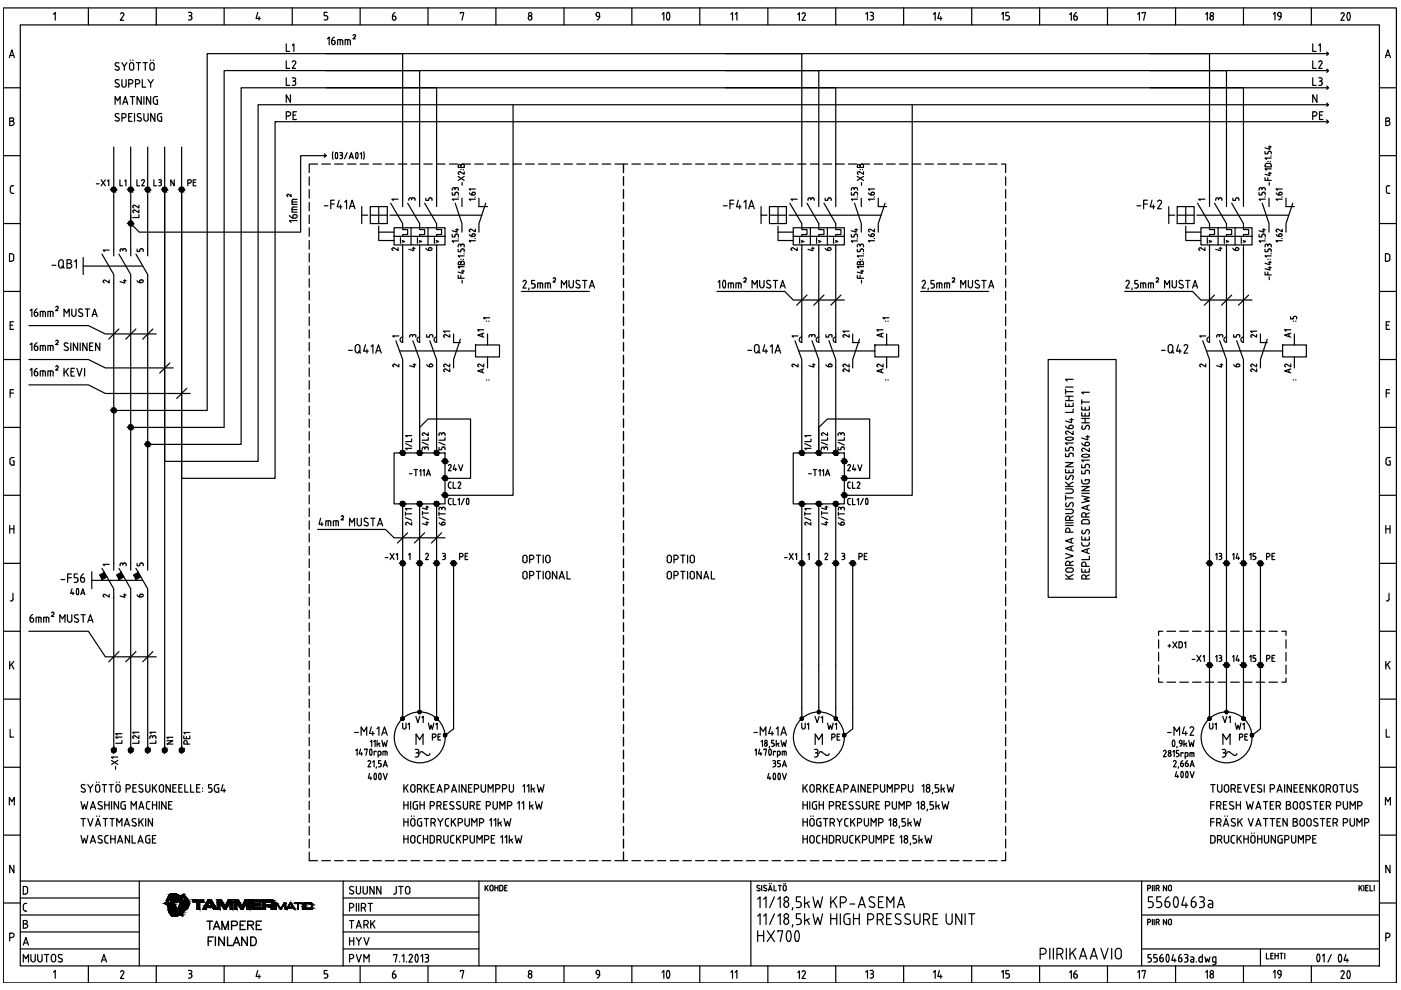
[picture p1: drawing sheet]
<svg xmlns="http://www.w3.org/2000/svg" width="297mm" height="210mm" viewBox="0 0 297 210" stroke-linecap="round" stroke-linejoin="round" font-family="sans-serif">
<!-- layer: EF00_S__0 -->
<g fill="none" stroke="#000" stroke-width=".25">
<path d="M.7 1.7h295.4v206.7h-295.4zM.7 18.6h3.6M2 12.2l.5-1.6 .5 1.6M2.1 11.8h.8M4.3 5.3h288.2v199.5h-288.2zM11.3 3l.4-.3v1.6M18.7 1.7v3.6M25.6 3l.2-.3a.36 .36 0 0 1 .4 .1 .36 .36 0 0 1 0 .4M26.2 3.2l-.7 1.1h.7M33.1 1.7v3.6M39.9 2.6h.4a.36 .36 0 0 1 .4 .4 .36 .36 0 0 1-.4 .3M40.1 3.3h.2"/>
<path d="M40.3 3.3a.45 .45 0 0 1 .4 .5 .45 .45 0 0 1-.4 .4h-.4M47.5 1.7v3.6M54.6 2.7l-.3 1.2h.9M54.9 3.5v.8M62 1.7v3.6M69.4 2.6h-.7v.7l.6 .1 .2 .3M69.5 3.7v.2M69.5 3.9l-.2 .3h-.6M76.4 1.7v3.6M83.2 3.9a.36 .36 0 0 0 .4 .4 .36 .36 0 0 0 .3-.4M83.2 3.4v.6M83.2 3.4h.4"/>
<path d="M83.6 3.4l.2 .1 .1 .3M83.8 2.7l-.4 .2-.2 .5M83.9 3.8v.2M90.7 1.7v3.6M97.6 2.8v-.1h.7l-.4 1.6M105.1 1.7v3.6M112 3.8v.1M112.7 3.8a.36 .36 0 0 1-.2 .5 .36 .36 0 0 1-.5-.4M112.8 3.7a.36 .36 0 0 0-.4-.3 .36 .36 0 0 0-.4 .3M119.6 1.7v3.6M126.4 3.1l.2 .4h.5M126.4 3.2a.38 .38 0 0 1 .2-.6 .38 .38 0 0 1 .5 .4v.5"/>
<path d="M127.2 3.4l-.2 .5-.4 .3M134 1.7v3.6M140.4 3l.3-.3v1.6M141.5 4.2h.3M141.5 4.1a1.17 1.17 0 0 1 .2-1.5l.1 .1a1.57 1.57 0 0 1 0 1.4M148.4 1.7v3.6M155 3l.3-.3v1.6M155.9 3l.3-.3v1.6M162.8 1.7v3.6M169.1 3.1l.4-.4v1.6M170.1 3l.1-.3a.36 .36 0 0 1 .5 .1 .36 .36 0 0 1 0 .4l-.7 1.1h.8M177.2 1.7v3.6"/>
<path d="M183.5 3l.4-.4v1.6M184.5 2.6h.3a.36 .36 0 0 1 .4 .4 .36 .36 0 0 1-.4 .3M184.6 3.3h.2M184.8 3.3a.45 .45 0 0 1 .4 .5 .45 .45 0 0 1-.4 .4h-.3M191.6 1.7v3.6M197.9 3l.4-.3v1.6M199.2 2.7l-.4 1.2h.9M199.5 3.5v.8M206 1.7v3.6M212.4 3l.3-.4v1.6M213.9 2.6h-.6v.7l.5 .1 .2 .3M214 3.7v.2"/>
<path d="M214 3.9l-.2 .3h-.5M220.4 1.7v3.6M226.8 3.1l.3-.4v1.6M227.7 3.9a.36 .36 0 0 0 .4 .4 .36 .36 0 0 0 .3-.4M228 3.4h-.3v.6M228.1 3.4l.2 .1 .1 .3M228.2 2.7l-.3 .2-.2 .5M228.4 3.8v.2M234.8 1.7v3.6M241.2 3l.4-.3v1.6M242.1 2.8v-.1h.8l-.4 1.6M249.2 1.7v3.6"/>
<path d="M255.6 3l.4-.3v1.6M256.5 3.8l.1 .1a.36 .36 0 0 0 .3 .4 .36 .36 0 0 0 .4-.4M257.2 3.8v.1M257.3 3.7a.36 .36 0 0 0-.4-.3 .36 .36 0 0 0-.3 .3M263.6 1.7v3.6M270 3l.3-.4v1.6M270.9 3v.2M270.9 3.1l.2 .4h.5M271.6 3v.5M271.6 3.4l-.1 .5-.4 .3M271.6 3a.36 .36 0 0 0-.3-.4 .36 .36 0 0 0-.4 .4M278 1.7v3.6"/>
<path d="M284.3 3l.2-.3a.36 .36 0 0 1 .4 .1 .36 .36 0 0 1 .1 .4l-.7 1.1h.7M285.8 2.7h.1a1.13 1.13 0 0 1 0 1.6l-.2-.1a1.44 1.44 0 0 1 .1-1.5zM292.5 18.6h3.6M293.7 12.2l.5-1.6 .6 1.6M293.9 11.8h.7M.7 33h3.6M2.1 25.7h.4M2.2 39.8v.8M2.5 25h-.4v1.6h.4M2.5 25.7a.44 .44 0 0 1 .5 .4 .44 .44 0 0 1-.5 .5M2.5 25a.36 .36 0 0 1 .4 .3 .36 .36 0 0 1-.4 .4M2.6 39.4h.3"/>
<path d="M2.6 39.4l-.4 .4M292.5 33h3.6M293.8 25.7h.4M294.2 25h-.4v1.6h.4M294.3 25a.36 .36 0 0 1 .3 .3 .36 .36 0 0 1-.3 .4 .44 .44 0 0 1 .4 .4 .44 .44 0 0 1-.4 .5M294.3 39.4h.4M294.4 39.4l-.4 .2-.1 1 .2 .4h.6M.7 47.4h3.6M2.2 40.6l.4 .4M2.4 53.8h-.4v1.6h.4M2.4 53.8l.3 .1a1.11 1.11 0 0 1 0 1.4l-.3 .1M2.6 41h.3"/>
<path d="M292.5 47.4h3.6M293.7 53.8l.7 .1a1.11 1.11 0 0 1 0 1.4l-.7 .1zM.7 61.8h3.6M.7 76.2h3.6M2.1 68.9h.6M2.9 68.2h-.8v1.6h.8M292.5 61.8h3.6M292.5 76.2h3.6M293.9 68.9h.6M294.6 68.2h-.7v1.6h.7M.7 90.6h3.6M2.1 98.2l.1 .2 .4 .2"/>
<path d="M2.1 83.3h.8M2.6 97h.4M2.6 97l-.4 .2-.1 1M2.7 97.7h.3v.9h-.4M2.9 82.6h-.8v1.6M292.5 90.6h3.6M293.9 83.3h.7M294.5 97.7h.3v.9h-.7l-.2-.4M294.6 82.6h-.7v1.6M294.8 97h-.5l-.4 .2v1M.7 105h3.6M.7 119.5h3.6"/>
<path d="M2.1 111.4v1.7M2.1 112.1h.8M2.9 111.4v1.7M292.5 105h3.6M292.5 119.5h3.6M293.8 112.1h.9M293.8 111.4v1.7M294.7 111.4v1.7M.7 133.8h3.6M2.2 127.4h.2M2.7 125.8l.1 1.2-.4 .4M292.5 133.8h3.6"/>
<path d="M294.5 125.8v1.2a.41 .41 0 0 1-.6 .4M.7 148.2h3.6M2.1 140.2v1.6M2.1 154.6v1.7h.8M2.4 140.8l.5 1M2.9 140.2l-.8 1M292.5 148.2h3.6M293.8 140.2v1.6M293.9 154.6v1.7h.7M294.2 140.8l.5 1M294.7 140.2l-.9 1M.7 162.7h3.6"/>
<path d="M.7 177.1h3.6M2 170.7v-1.6l.5 .9 .5-.9v1.6M292.5 162.7h3.6M292.5 177.1h3.6M293.7 170.7v-1.6l.5 .9 .6-.9v1.6M.7 191.5h3.6M2.1 198.8h.4M2.5 198.7a.44 .44 0 0 0 .5-.4 .44 .44 0 0 0-.5-.4h-.4v1.6M2.9 183.5v1.6l-.8-1.6v1.6M292.5 191.5h3.6M293.8 198.8h.4M294.2 197.9h-.4v1.6"/>
<path d="M294.3 197.9a.44 .44 0 0 1 .4 .4 .44 .44 0 0 1-.4 .4M294.7 183.5v1.6l-.9-1.6v1.6M11.3 206.1l.4-.3v1.6M18.7 204.8v3.6M25.6 206.1l.2-.3a.36 .36 0 0 1 .4 .1 .36 .36 0 0 1 0 .5M26.2 206.4l-.7 1.1h.7M33.1 204.8v3.6M39.9 205.8h.4M40.1 206.5h.2M40.3 205.7a.36 .36 0 0 1 .4 .4 .36 .36 0 0 1-.4 .3 .45 .45 0 0 1 .4 .5 .45 .45 0 0 1-.4 .4l-.4 .1M47.5 204.8v3.6M54.6 205.8l-.3 1.2h.9"/>
<path d="M54.9 206.7v.7M62 204.8v3.6M69.1 206.4l.4 .4M69.4 205.8h-.7v.7h.4M69.5 206.8v.2M69.5 207l-.2 .3-.6 .1M76.4 204.8v3.6M83.2 207.1a.36 .36 0 0 0 .4 .3 .36 .36 0 0 0 .3-.3M83.6 206.5h-.4v.6M83.6 206.5l.2 .1 .1 .3M83.8 205.8l-.4 .3-.2 .4M83.9 206.9v.2"/>
<path d="M90.7 204.8v3.6M97.6 206v-.2h.7l-.4 1.6M105.1 204.8v3.6M112 206.9v.1M112.7 206.9a.36 .36 0 0 1-.2 .5 .36 .36 0 0 1-.5-.4M112.8 206.8a.36 .36 0 0 0-.4-.3 .36 .36 0 0 0-.4 .3M119.6 204.8v3.6M126.4 206.3l.4 .3M126.4 206.3a.38 .38 0 0 1 .2-.5 .38 .38 0 0 1 .5 .3v.5M126.7 206.7h.4M127.2 206.6l-.2 .5-.4 .3M134 204.8v3.6"/>
<path d="M140.4 206.1l.3-.3v1.6M141.5 205.8h.2a1.13 1.13 0 0 1 0 1.6l-.2-.1a1.44 1.44 0 0 1 0-1.5zM148.4 204.8v3.6M155 206.1l.3-.3v1.6M155.9 206.1l.3-.3v1.6M162.8 204.8v3.6M169.1 206.2l.4-.3v1.6M170.1 206.1l.1-.3a.36 .36 0 0 1 .5 .1 .36 .36 0 0 1 0 .5M170.7 206.4l-.7 1.1h.8M177.2 204.8v3.6M183.5 206.1l.4-.3v1.6M184.5 205.8h.3"/>
<path d="M184.6 206.5h.2M184.8 205.7a.36 .36 0 0 1 .4 .4 .36 .36 0 0 1-.4 .3 .45 .45 0 0 1 .4 .5 .45 .45 0 0 1-.4 .4l-.3 .1M191.6 204.8v3.6M197.9 206.1l.4-.3v1.6M199.2 205.8l-.4 1.2h.9M199.5 206.7v.7M206 204.8v3.6M212.4 206.1l.3-.3v1.6M213.7 206.4l.3 .4M213.9 205.8h-.6v.7h.3M214 206.8v.2M214 207l-.2 .3-.5 .1"/>
<path d="M220.4 204.8v3.6M226.8 206.2l.3-.4v1.7M227.7 207.1a.36 .36 0 0 0 .4 .3 .36 .36 0 0 0 .3-.3M228 206.5h-.3v.6M228.1 206.5l.2 .1 .1 .3M228.2 205.8l-.3 .3-.2 .4M228.4 206.9v.2M234.8 204.8v3.6M241.2 206.1l.4-.3v1.6M242.1 206v-.2h.8l-.4 1.6M249.2 204.8v3.6M255.6 206.1l.4-.3v1.6"/>
<path d="M256.5 206.9l.1 .1a.36 .36 0 0 0 .3 .4 .36 .36 0 0 0 .4-.4M257.2 206.9v.1M257.3 206.8a.36 .36 0 0 0-.4-.3 .36 .36 0 0 0-.3 .3M263.6 204.8v3.6M270 206.1l.3-.4v1.7M270.9 206.1v.2M270.9 206.3l.4 .3M271.3 206.7h.3M271.6 206.1v.5M271.6 206.6l-.1 .5-.4 .3M271.6 206.1a.36 .36 0 0 0-.3-.4 .36 .36 0 0 0-.4 .4M278 204.8v3.6"/>
<path d="M284.3 206.1l.2-.3a.36 .36 0 0 1 .4 .1 .36 .36 0 0 1 .1 .5M284.9 206.4l-.6 1.1h.7M285.8 205.8h.1a1.13 1.13 0 0 1 0 1.7l-.2-.2a1.44 1.44 0 0 1 .1-1.5z"/>
<circle cx="112.4" cy="3" r=".36"/>
<circle cx="256.9" cy="3" r=".36"/>
<circle cx="112.4" cy="206.1" r=".36"/>
<circle cx="256.9" cy="206.1" r=".36"/>
</g>
<!-- layer: EP00_S__1 -->
<g fill="none" stroke="#000" stroke-width=".25">
<path d="M220.5 202.3h.7a.61 .61 0 0 0 .6-.6 .61 .61 0 0 0-.6-.6h-.7v2.3M222.6 201.1v2.3M223.3 201.1v2.3M224.1 202.3h.7a.61 .61 0 0 0 .6-.6 .61 .61 0 0 0-.7-.6h-.6v2.3M224.8 202.3l.5 1.1M226.1 201.1v2.3M226.9 201.1v2.3M227.4 201.9l.7 1.5M228.1 201.1l-1.2 1.4M228.9 203.4l.7-2.3 .8 2.3M229.1 202.7h1.1M231.2 203.4l.7-2.3 .7 2.3"/>
<path d="M231.4 202.7h1M233.4 201.1l.8 2.3 .7-2.3M235.7 201.1v2.3M236.5 201.7v1M236.5 201.7a.61 .61 0 0 1 .6-.6 .61 .61 0 0 1 .6 .6v1M236.5 202.7a.61 .61 0 0 0 .6 .6 .61 .61 0 0 0 .6-.6M279.3 202.4l.2-.1a1.08 1.08 0 0 1 0 1.6l-.2-.1M279.4 202.4a1.5 1.5 0 0 0 0 1.4M280.4 202.7l.3-.4v1.6"/>
</g>
<!-- layer: ED00_S__1 -->
<g fill="none" stroke="#000" stroke-width=".25">
<path d="M69.2 11.4h16.2v32.4M69.2 15h19.8v28.8M69.2 18.6h23.4v25.2M153.8 11.4h16.2v32.4M153.8 15h19.8v28.8M153.8 18.6h23.4v25.2M243.8 11.4h12.6v32.4M243.8 15h16.2v28.8M243.8 18.6h19.8v25.2M281.3 11l.4 .4-.4 .4M281.3 14.6l.4 .4-.4 .4M281.3 18.2l.4 .4-.4 .4"/>
<path d="M281.7 11.4h-237.8v75.6h-19.8M281.7 15h-234.2v75.6h-19.8M281.7 18.6h-230.6v75.6h-19.8M24.1 31.2v23.1M27.7 31.2v16.2l1.8 1.8h34.2v-16.2h5.5l-.4 .3M31.3 31.2v23.1M34.9 31.2v127.9M38.5 31.2v127.9M65.6 37.5v1.8M67.3 34.8h-1.7v1.8M68.2 34.8h1.8M68.8 32.6l.4 .4"/>
<path d="M70.9 34.8h1.9M73.6 34.8h1.9M76.4 34.8h1.7M79.1 34.8h1.7M81.7 34.8h1.9M84.4 34.8h1.9M87.2 34.8h1.8M89.9 34.8h1.7M92.6 34.8h1.7M95.3 34.8h1.8M97.9 34.8h1.9M100.7 34.8h1.8"/>
<path d="M103.4 34.8h1.7M106.1 34.8h1.8M108.8 22.2v82.8h-14.5M108.8 34.8h1.8M111.4 34.8h1.9M114.2 34.8h1.8M116.9 34.8h1.8M119.6 34.8h1.8M122.3 34.8h1.8M125 34.8h1.8M127.7 34.8h1.8M130.4 34.8h1.8v1.8v-1.8h.9"/>
<path d="M132.2 37.5v1.8M134 34.8h1.8M136.7 34.8h1.8M139.4 34.8h1.8M142.1 34.8h1.8M144.8 34.8h1.8M147.5 34.8h1.8M150.2 34.8h1.8M152.9 34.8h1.8M155.6 34.8h1.8M158.3 34.8h1.8M161 34.8h1.8"/>
<path d="M163.7 34.8h1.8M166.4 34.8h1.8M169.1 34.8h1.8M171.8 34.8h1.8M174.5 34.8h1.8M177.2 34.8h1.8M179.9 34.8h1.8M182.6 34.8h1.8M185.3 34.8h1.8M188 34.8h1.8M190.7 34.8h1.8M193.4 22.2v82.8h-14.4"/>
<path d="M193.4 34.8h1.8M196.1 34.8h1.8M198.8 34.8h1.8M201.5 34.8h1.8M204.2 34.8h1.8M206.9 34.8h1.8M209.6 34.8h1.8M212.3 34.8h.9v1.8M213.2 37.5v1.8M281.3 21.8l.4 .4-.4 .3M281.3 25.4l.4 .4-.4 .3M281.7 25.8h-223.4v75.6h-19.8v-61.2"/>
<path d="M281.7 22.2h-227v75.6h-19.8v-57.6M17.6 56.4h12.7M17.6 54.6v3.6M21.6 53.9l2.5 4.3v62.7M25.2 53.9l2.5 4.3v62.7M27.7 45.6v8.7M28.8 53.9l2.5 4.3v62.7M65.6 40.2v1.8M65.6 42.9v1.8M65.6 45.6v1.8M65.6 48.3v1.8M65.6 51v1.8"/>
<path d="M65.6 53.7v1.8M65.6 56.4v1.8M65.6 59.1v1.8M76.7 45.6h1.3M76.7 43.8v3.6M78.5 43.8h3.6v3.6h-3.6zM78.5 45.6h3.6M80.3 47.9v3.1h3.3M80.3 43.8v3.6M80.3 49.2h3.3M82.7 45.6h19.5M82.8 43.1l2.6 4.3v1.3h1v1h-1v.4"/>
<path d="M83.6 50.1h10.7v-1.8h-10.7v3.6h10.7v-1.8M84.9 50.4v1.2M85.3 51l.5 .2-.5 .2M85.4 51.9v20.7M86.4 43.1l2.6 4.3v1.3h1v1h-1v.4M87.2 48.3v3.6M88.5 50.4v1.2M88.9 51l.5 .2-.5 .2M89 51.9v20.7M90 43.1l2.6 4.3v1.3h1v1h-1v.4M90.7 48.3v3.6M92.1 50.4v1.2"/>
<path d="M92.5 51l.5 .2-.5 .2M92.6 51.9v20.7M96.5 43.1l1.4 4.3v1.8M97.9 42v1.8M101.5 42v1.8h1.9M103 43.1l-1.5 4.3v1.8M132.2 40.2v1.8M132.2 42.9v1.8M132.2 45.6v1.8M132.2 48.3v1.8M132.2 51v1.8M132.2 53.7v1.8"/>
<path d="M132.2 56.4v1.8M132.2 59.1v1.8M161.4 45.6h1.2M161.4 43.8v3.6M163.1 43.8h3.6v3.6h-3.6zM163.1 45.6h3.6M165 47.9v3.1h3.2M165 49.2h3.2M165 43.8v3.6M167.3 45.6h19.5M167.5 43.1l2.5 4.3v1.3h1.1v1h-1.1v.4M168.2 50.1h10.8v-1.8h-10.8v3.6h10.8v-1.8"/>
<path d="M169.5 50.4v1.2M169.9 51l.6 .2-.6 .2M170 51.9v20.7M171.1 43.1l2.5 4.3v1.3h1.1v1h-1.1v.4M171.8 48.3v3.6M173.1 50.4v1.2M173.6 51l.5 .2-.5 .2M173.6 51.9v20.7M174.7 43.1l2.5 4.3v1.3h1.1v1h-1.1v.4M175.4 48.3v3.6M176.7 50.4v1.2M177.2 51l.5 .2-.5 .2"/>
<path d="M177.2 51.9v20.7M181.2 43.1l1.4 4.3v1.8M182.6 42v1.8M186.2 42v1.8h1.8M187.6 43.1l-1.4 4.3v1.8M213.2 40.2v1.8M213.2 42.9v1.8M213.2 45.6v1.8M213.2 48.3v1.8M213.2 51v1.8M213.2 53.7v1.8M213.2 56.4v1.8"/>
<path d="M213.2 59.1v1.8M247.8 45.6h1.3M247.8 43.8v3.6M249.6 43.8h3.6v3.6h-3.6zM249.6 45.6h3.6M251.4 47.9v3.1h3.2M251.4 49.2h3.2M251.4 43.8v3.6M253.7 45.6h19.5M253.9 43.1l2.5 4.3v1.3h1.1v1h-1.1v.4M254.6 50.1h10.9v-1.8h-10.9v3.6h10.9v-1.8M256 50.4v1.2"/>
<path d="M256.4 51l.5 .2-.5 .2M256.4 51.9v20.7M257.5 43.1l2.5 4.3v1.3h1.1v1h-1.1v.4M258.3 48.3v3.6M259.6 50.4v1.2M260 51l.5 .2-.5 .2M260 51.9v20.7M261.1 43.1l2.5 4.3v1.3h1.1v1h-1.1v.4M261.9 48.3v3.6M263.2 50.4v1.2M263.6 51l.5 .2-.5 .2M263.6 51.9v20.7"/>
<path d="M267.6 43.1l1.5 4.3v1.8M269.1 42v1.8M272.7 42v1.8h1.7M274.1 43.1l-1.4 4.3v1.8M6.1 69h12.6l3.6 1.8h10.8M6.1 76.2h12.6l3.6 1.8h14.4M25.2 69.8l-2.1 2.1M28.8 69.8l-2.1 2.1M32.4 69.8l-2.1 2.1M36 76.9l-2.1 2.2M65.6 61.8v1.8M65.6 64.5v1.8"/>
<path d="M65.6 67.2v1.8M65.6 69.9v1.8M65.6 72.6v1.8M65.6 75.3v1.8M65.6 78v1.8M83.9 72.2l1.5 4v19.8M84.7 74.4h16.1M85.4 71.4a.57 .57 0 0 0-.6 .6 .57 .57 0 0 0 .6 .6M87.5 72.2l1.5 4v19.8v-5.4l1.7-1.8h9.1v12.6h-5.5M89 71.4a.57 .57 0 0 0-.6 .6 .57 .57 0 0 0 .6 .6M91.1 72.2l1.5 4v19.8M92.6 71.4a.57 .57 0 0 0-.6 .6 .57 .57 0 0 0 .6 .6"/>
<path d="M96.2 70.8v1.8h1.4M97.6 71.9l-1.4 4.3v1.8M100.8 73.1h5.1v2.6h-5.1zM103.4 70.8v2.3M103.4 75.7v2.3M110.6 61.8h14.4M132.2 61.8v1.8M132.2 64.5v1.8M132.2 67.2v1.8M132.2 69.9v1.8M132.2 72.6v1.8M132.2 75.3v1.8"/>
<path d="M132.2 78v1.8M152 61.8h14.4l1.8 1.8h10.8M168.6 72.2l1.4 4v19.8M169.4 74.4h16.1M170 71.4a.57 .57 0 0 0-.6 .6 .57 .57 0 0 0 .6 .6M171.1 62.6l-2.2 2.1M172.2 72.2l1.4 4v19.8v-5.4l1.8-1.8h9v12.6h-5.4M173.6 71.4a.57 .57 0 0 0-.6 .6 .57 .57 0 0 0 .6 .6M174.7 62.6l-2.2 2.1M175.8 72.2l1.4 4v19.8M177.2 71.4a.57 .57 0 0 0-.6 .6 .57 .57 0 0 0 .6 .6M178.3 62.6l-2.2 2.1"/>
<path d="M180.8 70.8v1.8h1.4M182.2 71.9l-1.4 4.3v1.8M185.5 73.1h5v2.6h-5zM188 70.8v2.3M188 75.7v2.3M195.2 61.8h14.4M213.2 61.8v1.8M213.2 64.5v1.8M213.2 67.2v1.8M213.2 69.9v1.8M213.2 72.6v1.8M213.2 75.3v1.8"/>
<path d="M213.2 78v1.8M222.2 76.2h14.4v50.4h-14.4zM238.4 61.8h14.4l1.8 1.8h10.9M255 72.2l1.4 4v76M255.8 74.4h16.1M256.5 71.4a.57 .57 0 0 0-.6 .6 .57 .57 0 0 0 .6 .6M257.5 62.6l-2.2 2.1M258.6 72.2l1.4 4v57.6M260.1 71.4a.57 .57 0 0 0-.6 .6 .57 .57 0 0 0 .6 .6M261.1 62.6l-2.1 2.1M262.2 72.2l1.4 4v57.6M263.7 71.4a.57 .57 0 0 0-.6 .6 .57 .57 0 0 0 .6 .6"/>
<path d="M264.7 62.6l-2.1 2.1M267.2 70.8v1.8h1.5M268.7 71.9l-1.5 4.3v1.8M271.9 73.1h5.1v2.6h-5.1zM274.4 70.8v2.3M274.4 75.7v2.3M6.1 81.6h12.6l3.6 1.8h18M39.6 82.3l-2.1 2.2M65.6 80.7v1.8M65.6 83.4v1.8M65.6 86.1v1.8M65.6 88.8v1.8"/>
<path d="M65.6 91.5v1.8M65.6 94.2v1.8M65.6 96.9v1.8M65.6 99.6v1.8M83.6 96h10.7v10.8h-10.7zM132.2 80.7v1.8M132.2 83.4v1.8M132.2 86.1v1.8M132.2 88.8v1.8M132.2 91.5v1.8M132.2 94.2v1.8M132.2 96.9v1.8"/>
<path d="M132.2 99.6v1.8M168.2 96h10.8v10.8h-10.8zM213.2 80.7v1.8M213.2 83.4v1.8M213.2 86.1v1.8M213.2 88.8v1.8M213.2 91.5v1.8M213.2 94.2v1.8M213.2 96.9v1.8M213.2 99.6v1.8M65.6 102.3v1.8M65.6 105v1.8"/>
<path d="M65.6 107.7v1.8M65.6 110.4v1.9M65.6 113.1v1.8M65.6 115.9v1.7M65.6 118.5v1.8M67.3 112.3h14.4l1.9 1.7h10.7M85.4 106.8v45.4M86.4 113l-2.1 2.1M89 106.8v44.1M90 113l-2.1 2.1M92.6 106.8v45.3M93.6 113l-2.1 2.1"/>
<path d="M96.2 119.5v35l-1.6 1.2M132.2 102.3v1.8M132.2 105v1.8M132.2 107.7v1.8M132.2 110.4v1.9M132.2 113.1v1.8M132.2 115.9v1.7M132.2 118.5v1.8M170 106.8v45.4M173.6 106.8v44.1M177.2 106.8v45.3M180.8 119.5v35l-1.6 1.2"/>
<path d="M213.2 102.3v1.8M213.2 105v1.8M213.2 107.7v1.8M213.2 110.4v1.9M213.2 113.1v1.8M213.2 115.9v1.7M213.2 118.5v1.8M267.2 119.5v35l-1.5 1.2M6.1 133.8h12.6l3.6 5.5h10.8M19.5 123h10.8M19.5 121.2v3.6M21.6 120.5l2.5 4.3v34.3"/>
<path d="M25.2 120.5l2.5 4.3v34.3M25.2 138.2l-2.1 2.1M28.8 120.5l2.5 4.3v34.3M28.8 138.2l-2.1 2.1M32.4 138.2l-2.1 2.1M65.6 121.2v1.8M65.6 123.9v1.9M65.6 126.6v1.8M65.6 129.4v1.7M65.6 132.1v1.7M65.6 134.7v1.9M65.6 137.4v1.9"/>
<path d="M132.2 121.2v1.8M132.2 123.9v1.9M132.2 126.6v1.8M132.2 129.4v1.7M132.2 132.1v1.7M132.2 134.7v1.9M132.2 137.4v1.9M213.2 121.2v1.8M213.2 123.9v1.9M213.2 126.6v1.8M213.2 129.4v1.7M213.2 132.1v1.7"/>
<path d="M213.2 134.7v1.9M213.2 137.4v1.9M245.6 135.7v1.7M245.6 138.3v1.9M246.5 133.8h-.9v.9M247.4 133.8h1.8M250.1 133.8h1.9M252.8 133.8h1.8M255.6 133.8h1.7M258.3 133.8h1.7M260 133.8v17.1M260.9 133.8h1.8"/>
<path d="M263.6 133.8v18.3M263.6 133.8h1.9M266.3 133.8h1.8M269.1 133.8h1.7M271.8 133.8h.9v.9M272.7 135.7v1.7M272.7 138.3v1.9M65.6 140.2v1.7M65.6 142.9v1.7M65.6 145.6v1.7M65.6 148.2v1.9M65.6 150.9v1.9"/>
<path d="M65.6 153.7v1.8M65.6 156.4v1.7M65.6 159.1v1.8M88 158.9h.4M88.2 157.8v-2.2l.8 1.2 .7-1.2v2.2M88.2 159.6h.2M88.4 158.9a.36 .36 0 0 1 .4 .3 .36 .36 0 0 1-.4 .4 .45 .45 0 0 1 .4 .4 .45 .45 0 0 1-.4 .5M89 159.8l.1-.3 .4-.1 1 .7M91.1 159.8l-.2 .3h-.4M132.2 140.2v1.7M132.2 142.9v1.7M132.2 145.6v1.7"/>
<path d="M132.2 148.2v1.9M132.2 150.9v1.9M132.2 153.7v1.8M132.2 156.4v1.7M132.2 159.1v1.8M172.7 158.9h.3M172.8 157.8v-2.2l.8 1.2 .8-1.2v2.2M172.9 159.6h.1M173.1 158.9a.36 .36 0 0 1 .3 .3 .36 .36 0 0 1-.3 .4 .45 .45 0 0 1 .3 .4 .45 .45 0 0 1-.3 .5M174.2 159.5l1.1 .7 .4-.2 .1-.2M174.3 159.5l-.4-.1-.3 .4M213.2 140.2v1.7"/>
<path d="M213.2 142.9v1.7M213.2 145.6v1.7M213.2 148.2v1.9M213.2 150.9v1.9M213.2 153.7v1.8M213.2 156.4v1.7M213.2 159.1v1.8M245.6 143.7v.9h.9M245.6 141v1.9M247.4 144.6h1.8M250.1 144.6h1.9M252.8 144.6h1.8"/>
<path d="M255.6 144.6h1.7M258.3 144.6h1.7M259.2 158.9h.3M259.3 157.8v-2.2l.7 1.2 .8-1.2v2.2M259.3 159.6h.2M259.5 158.9a.36 .36 0 0 1 .4 .3 .36 .36 0 0 1-.4 .4 .45 .45 0 0 1 .4 .4 .45 .45 0 0 1-.4 .5M260.7 159.5l1 .7 .4-.2 .1-.2M260.7 159.5l-.4-.1-.2 .4M260.9 144.6h1.8M263.6 144.6h1.9M266.3 144.6h1.8M269.1 144.6h1.7"/>
<path d="M272.7 143.7v.9h-.9M272.7 141v1.9M65.6 161.7v1.9M65.6 164.5v1.8M65.6 167.2v1.8M65.6 169.9v1.7M65.6 172.6v1.8M65.6 175.2v1.9M65.6 178v1.8M88 160.5h.4M132.2 161.7v1.9M132.2 164.5v1.8"/>
<path d="M132.2 167.2v1.8M132.2 169.9v1.7M132.2 172.6v1.8M132.2 175.2v1.9M132.2 178v1.8M172.7 160.5h.3M213.2 161.7v1.9M213.2 164.5v1.8M213.2 167.2v1.8M213.2 169.9v1.7M213.2 172.6v1.8M213.2 175.2v1.9"/>
<path d="M213.2 178v1.8M259.2 160.5h.3M65.6 180.7v1.8h1.7M68.2 182.5h1.8M70.9 182.5h1.9M73.6 182.5h1.9M76.4 182.5h1.7M79.1 182.5h1.7M81.7 182.5h1.9M84.4 182.5h1.9M87.2 182.5h1.8M89.9 182.5h1.7"/>
<path d="M92.6 182.5h1.7M95.3 182.5h1.8M97.9 182.5h1.9M100.7 182.5h1.8M103.4 182.5h1.7M106.1 182.5h1.8M108.8 182.5h1.8M111.4 182.5h1.9M114.2 182.5h1.8M116.9 182.5h1.8M119.6 182.5h1.8M122.3 182.5h1.8"/>
<path d="M125 182.5h1.8M127.7 182.5h1.8M130.4 182.5h1.8v-1.8v1.8h.9M134 182.5h1.8M136.7 182.5h1.8M139.4 182.5h1.8M142.1 182.5h1.8M144.8 182.5h1.8M147.5 182.5h1.8M150.2 182.5h1.8M152.9 182.5h1.8M155.6 182.5h1.8"/>
<path d="M158.3 182.5h1.8M161 182.5h1.8M163.7 182.5h1.8M166.4 182.5h1.8M169.1 182.5h1.8M171.8 182.5h1.8M174.5 182.5h1.8M177.2 182.5h1.8M179.9 182.5h1.8M182.6 182.5h1.8M185.3 182.5h1.8M188 182.5h1.8"/>
<path d="M190.7 182.5h1.8M193.4 182.5h1.8M196.1 182.5h1.8M198.8 182.5h1.8M201.5 182.5h1.8M204.2 182.5h1.8M206.9 182.5h1.8M209.6 182.5h1.8M213.2 180.7v1.8h-.9"/>
<circle cx="24.1" cy="40.2" r=".54"/>
<circle cx="27.7" cy="40.2" r=".54"/>
<circle cx="27.7" cy="47.4" r=".53"/>
<circle cx="31.3" cy="40.2" r=".54"/>
<circle cx="34.9" cy="40.2" r=".54"/>
<circle cx="38.5" cy="40.2" r=".54"/>
<circle cx="24.1" cy="87" r=".53"/>
<circle cx="27.7" cy="90.6" r=".53"/>
<circle cx="31.3" cy="94.2" r=".53"/>
<circle cx="85.4" cy="96" r=".53"/>
<circle cx="89" cy="96" r=".53"/>
<circle cx="92.6" cy="96" r=".53"/>
<circle cx="94.4" cy="97.8" r=".53"/>
<circle cx="170" cy="96" r=".53"/>
<circle cx="173.6" cy="96" r=".53"/>
<circle cx="177.2" cy="96" r=".53"/>
<circle cx="179" cy="97.8" r=".53"/>
<circle cx="85.4" cy="119.4" r=".53"/>
<circle cx="85.4" cy="106.8" r=".53"/>
<circle cx="89" cy="106.8" r=".53"/>
<circle cx="89" cy="119.4" r=".53"/>
<circle cx="92.6" cy="119.4" r=".53"/>
<circle cx="92.6" cy="106.8" r=".53"/>
<circle cx="94.4" cy="105" r=".53"/>
<circle cx="94.4" cy="101.4" r=".53"/>
<circle cx="96.2" cy="119.4" r=".53"/>
<circle cx="170" cy="119.4" r=".53"/>
<circle cx="170" cy="106.8" r=".53"/>
<circle cx="173.6" cy="106.8" r=".53"/>
<circle cx="173.6" cy="119.4" r=".53"/>
<circle cx="177.2" cy="119.4" r=".53"/>
<circle cx="177.2" cy="106.8" r=".53"/>
<circle cx="179" cy="101.4" r=".53"/>
<circle cx="179" cy="105" r=".53"/>
<circle cx="180.8" cy="119.4" r=".53"/>
<circle cx="256.5" cy="119.4" r=".53"/>
<circle cx="260.1" cy="119.4" r=".53"/>
<circle cx="263.7" cy="119.4" r=".53"/>
<circle cx="267.2" cy="119.5" r=".54"/>
<circle cx="24.1" cy="159.1" r=".53"/>
<circle cx="27.7" cy="159.1" r=".53"/>
<circle cx="31.3" cy="159.1" r=".53"/>
<circle cx="34.9" cy="159.1" r=".54"/>
<circle cx="38.5" cy="159.1" r=".55"/>
<circle cx="89" cy="156.3" r="5.4"/>
<circle cx="173.6" cy="156.3" r="5.4"/>
<circle cx="256.5" cy="141" r=".53"/>
<circle cx="260.1" cy="156.3" r="5.4"/>
<circle cx="260.1" cy="141" r=".53"/>
<circle cx="263.7" cy="141" r=".53"/>
<circle cx="267.3" cy="141" r=".53"/>
</g>
<!-- layer: ED00_T__1 -->
<g fill="none" stroke="#000" stroke-width=".25">
<path d="M24.8 13.3l-.3 .1-.1 .3 .7 .5M24.8 16.9l-.3 .1-.1 .3 .7 .5M24.8 13.3l.4 .1M24.8 16.9l.4 .1M25.1 14.2a.4 .4 0 0 1 .1 .6 .4 .4 0 0 1-.6 0l-.2-.1M25.1 17.8a.4 .4 0 0 1 .1 .6 .4 .4 0 0 1-.6 0l-.2-.1M25.9 13.3l.5 .8 .5-.8M25.9 16.9v1.2M25.9 18a.44 .44 0 0 0 .4 .5 .44 .44 0 0 0 .4-.5M26.4 14.1v.8M26.7 16.9v1.2M27.3 17.8h.4a.44 .44 0 0 0 .5-.5 .44 .44 0 0 0-.5-.4h-.4v1.6"/>
<path d="M27.5 14.5v-.8a.44 .44 0 0 1 .4-.4 .44 .44 0 0 1 .4 .4v.8M27.5 14.4a.44 .44 0 0 0 .4 .5 .44 .44 0 0 0 .4-.5M27.6 12.7v.1M28.2 12.7v.1M28.7 17.8h.5a.44 .44 0 0 0 .4-.5 .44 .44 0 0 0-.4-.4h-.5v1.6M28.9 13.3h.9M29.4 13.3v1.6M30.2 16.9v1.6h.7M30.3 13.3h.9M30.8 13.3v1.6M31.4 16.9l.5 .8 .6-.8M31.8 14.4a.44 .44 0 0 0 .5 .5 .44 .44 0 0 0 .4-.5"/>
<path d="M31.9 12.7v.1M31.9 17.7v.8M32.5 12.7v.1M32.7 13.7v.8M32.7 13.7a.44 .44 0 0 0-.4-.4 .44 .44 0 0 0-.5 .4v.8M60.7 9.3v1.6h.7M60.7 12.9v1.6h.7M60.7 16.5v1.6h.7M62 9.6l.3-.3v1.6M62 16.5h.3M62 18.1h.3M62.1 17.2h.2"/>
<path d="M62.3 16.5a.36 .36 0 0 1 .4 .4 .36 .36 0 0 1-.4 .3 .45 .45 0 0 1 .4 .5 .45 .45 0 0 1-.4 .4M62.3 12.9l-.3 .3M62.4 12.9a.36 .36 0 0 1 .3 .5l-.7 1.1h.7M69.4 8.2l.4-.3v1.6M70.3 9.1a.36 .36 0 0 0 .4 .4 .36 .36 0 0 0 .4-.4M70.9 7.9l-.4 .2-.2 .5M71 9v.1M71.1 8.9l-.3-.3h-.5v.5M71.6 9.5v-1.1h.7l.3 .2 .1 .9M72.1 8.4v1.1M73.2 9.5v-1.1h.7l.3 .2 .1 .9M73.7 8.4v1.1"/>
<path d="M75.1 7.4l-.2 .1M75.1 7.3a.28 .28 0 0 1 .3 .2 .28 .28 0 0 1-.1 .3l-.5 .4h.5M278.3 9.3v1.6h.7M278.3 12.9v1.6h.7M278.3 16.5v1.6h.7M279.6 9.6l.3-.3v1.6M279.6 16.5h.3M279.6 18.1h.3M279.6 13.2l.2-.3a.36 .36 0 0 1 .4 .1 .36 .36 0 0 1 .1 .4l-.7 1.1h.7M279.8 17.2h.1M280 16.5a.36 .36 0 0 1 .3 .4 .36 .36 0 0 1-.3 .3 .45 .45 0 0 1 .3 .5 .45 .45 0 0 1-.3 .4M20.4 39h.6"/>
<path d="M21.4 38.1l.9 1.3M22.3 38.1l-.9 1.3M22.8 38.4l.3-.3v1.3M24.4 22.1v-1.6l.5 .9 .6-.9v1.6M24.8 24.1l-.3 .1-.1 .3 .7 .5M24.8 24.1l.4 .1M25.1 25a.4 .4 0 0 1 .1 .6 .4 .4 0 0 1-.6 0l-.2-.1M25.4 38.1v1.3h.6M25.9 25h.4M26 22.1l.6-1.6 .5 1.6M26.2 21.7h.8M26.3 25a.44 .44 0 0 0 .4-.5 .44 .44 0 0 0-.4-.4h-.4v1.6"/>
<path d="M26.4 38.4l.3-.3v1.3M27.3 24.8h.5M27.6 20.5h.9M28 24.1h-.7v1.6h.7M28.1 20.5v1.6M28.5 24.1v1.6M29 38.1v1.3h.6M29.3 24.8l.5 .2a.4 .4 0 0 1 .1 .6 .4 .4 0 0 1-.6 0l-.2-.1M29.4 24.1l.5 .1M29.5 24.1l-.4 .3 .2 .4M30 20.5v1.6l-.9-1.6v1.6M30.3 38.1l-.3 .2"/>
<path d="M30.4 38.1l.2 .1v.3M30.5 20.5v1.6M30.5 24.1v1.2M30.6 38.6l-.6 .8h.6M30.6 25.2a.44 .44 0 0 0 .4 .5 .44 .44 0 0 0 .4-.5M31.4 24.1v1.2M31.9 20.5v1.6l-.8-1.6v1.6M32.5 20.9v.8M32.6 38.1v1.3h.6M32.8 24.1v1.6l-.9-1.6v1.6M33.1 21.2h.3v.9l-.6-.1-.3-.4M33.4 20.5h-.6l-.3 .4"/>
<path d="M33.4 24.5v.8M33.6 38.1h.3M33.6 39.4h.3M33.8 38.7h.1M34 38.1l.2 .3-.2 .2M34 38.7l.2 .3M34 24.8h.3v.9l-.7-.1-.2-.4M34.2 39v.1M34.2 39.1l-.2 .3M34.3 24.1h-.7l-.2 .4M36.9 38.1v1.3l-.7-1.3v1.3M39.8 38.8h.4"/>
<path d="M40.2 38.1h-.4v1.3M40.2 38.1a.36 .36 0 0 1 .4 .3 .36 .36 0 0 1-.4 .4M41 38.7h.4M41.6 38.1h-.6v1.3h.6M60.7 24.6h.5M61.2 24.6a.44 .44 0 0 0 .4-.5 .44 .44 0 0 0-.4-.4h-.5v1.6M61.6 20.1v1.6l-.9-1.6v1.6M62.1 24.4h.6M62.9 23.7h-.8v1.6h.8M70.6 32.2l-.1 .8 .1 .8M71.2 32.4l-.1 .9 .2 .3h.2M71.5 32.4l.1 .6-.1 .6"/>
<path d="M71.5 32.4h-.3M72 32.4h.3M72 33.6h.3M72.2 32.9l.3 .1 .1 .2M72.4 32.3l.2 .3-.2 .3M72.6 33.2v.1M72.6 33.3l-.2 .3M73.6 32.4l-.5 1.2M74 33.6l.5-1.2 .4 1.2M74.2 33.3h.6M75.5 32.4l-.1 .6 .1 .6M75.8 32.4l.1 .9-.2 .3h-.2"/>
<path d="M75.8 32.4h-.3M76.4 32.6l.3-.2v1.2M77.1 32.2l.1 .8-.1 .8M97.1 37.4l1.3 .9M97.2 35l.4-.1 .1 .2a.36 .36 0 0 1 .4-.3 .36 .36 0 0 1 .4 .3l-.1 .4h-1.3zM97.7 36h.1M97.7 35.2v.3M98 38.7v.6M98.2 36h.1M98.4 36.4v.5l-.8-.5h-.3l-.2 .3 .3 .3M98.4 37.4l-1.3 .9M181.5 39.8h-.2l-.2 .3"/>
<path d="M181.5 39.8l.3 .1v.4M181.8 37.4l1.3 .9M181.8 36.7l.2 .3M181.8 35.1l.3-.2 .3 .2M182.4 36h.1M182.4 35.2v.3M182.4 35.1a.36 .36 0 0 1 .3-.3 .36 .36 0 0 1 .4 .3v.4h-1.3v-.3M182.7 38.7v.6M182.9 36h.1M183.1 36.4v.5l-1-.5-.3 .3M183.1 37.4l-1.3 .9M268 39.8h-.3l-.1 .3"/>
<path d="M268 39.8l.2 .1 .1 .4M268.2 37.7v.6h1.3M268.2 32.1v.5h.6v-.2M268.6 34.7h.5M268.7 34.6l-.4 .4M268.8 37.7v.6M268.8 34.2h.1M268.9 36.7h.6M268.9 31.1h.6M269.1 38.7v.6M269.1 34.6l.4 .2v.6h-1.3v-.4M269.2 36.5v.7l-1-.3"/>
<path d="M269.2 32.1h-.2l-.2 .2M269.2 30.9v.8l-1-.3M269.2 32.1l.3 .2M269.3 34.2h.1M269.4 33.1h.1M269.5 35.8h-1.3l.3 .3M269.5 33.5h-1.3l.3 .3M269.5 32.4v.2M278.3 24.6h.5M278.8 24.6a.44 .44 0 0 0 .4-.5 .44 .44 0 0 0-.4-.4h-.5v1.6M279.2 20.1v1.6l-.9-1.6v1.6M279.8 24.4h.5"/>
<path d="M280.5 23.7h-.7v1.6h.7M11 56.2h.8M12.5 56.4a.49 .49 0 0 0 .5 .4 .49 .49 0 0 0 .4-.4M13.1 56.5l.5 .3M13.4 55.6v.8M13.4 55.5a.49 .49 0 0 0-.4-.4 .49 .49 0 0 0-.5 .4l-.1 .9M14.2 55.1h.5a.4 .4 0 0 1 .4 .4 .4 .4 0 0 1-.4 .4 .49 .49 0 0 1 .5 .5 .49 .49 0 0 1-.5 .4h-.5zM14.2 55.9h.5M15.8 55.5l.4-.4v1.7M23.1 53h-1.2l.2 .3M23.1 59.4v.6l-.8-.6h-.3l-.1 .3 .2 .3M26 53.2l-.1-.4h-.3l-.1 .5"/>
<path d="M26.1 53l.1-.2h.4l.1 .5M26.2 59.5h.5M26.4 59.3v.7l-.9-.3M28.1 44.8l.3 .3M28.1 43.8l.3 .3M29.1 59.5l.5 .4M29.1 52.8v.5h.5v-.3M29.4 45.5v.6h-1.3M29.4 44.5v.6l-.9-.6-.3 .3M29.4 43.5v.6l-.9-.6-.3 .3M29.6 59.9h.5M29.9 52.7l.3 .1 .2 .2"/>
<path d="M29.9 59.4h.2M29.9 59.3l-.3 .2v.4M29.9 52.7l-.2 .3M30.1 59.3l.3 .3-.3 .3M30.3 53v.3M60.9 41.5l.1 .2M61.4 45.7l.3 .3 .4 .2M61.7 41.2v.5l-.4-.5a.28 .28 0 0 0-.3 0 .28 .28 0 0 0-.2 .3M61.9 44.4h1.1M61.9 42.8h1.1M62.2 42.3h.8M62.2 42.2l-.2 .2-.1 .9h1.1"/>
<path d="M62.4 45.5h.2M62.4 45.5l-.3 .2v.6h.5M62.7 45.5a.36 .36 0 0 1 .3 .4 .36 .36 0 0 1-.3 .3M63 46.8h-1.6l.3 .3M63 43.9h-.9l-.2 .3v.8h1.1M68.7 43.6h.8M70.1 43.3h.8M70.9 42.4h-.8v1.9M71.9 42.4l-.4 1.4h1M72.2 43.5v.8M73.1 42.9l.4-.5v1.9M74.1 44.3l.6-1.9 .6 1.9"/>
<path d="M74.2 43.8h.9M84.4 42.2h-1.3l.3 .3M84.4 52.5v.6l-1-.6-.3 .3 .2 .3M86.7 42.2v.3M87.3 42.2v.2M87.4 52.6h.6M87.5 41.9l.4 .1 .1 .2M87.6 41.9l-.3 .3-.2-.2h-.2l-.2 .2M87.7 52.4v.8l-1-.3M88 42.2v.3M90.3 42v.5h.6v-.3M90.3 52.6l.6 .5"/>
<path d="M90.9 52.8v.3h.4M91.2 52.5h.1M91.2 52.5l-.2 .1-.1 .2M91.3 41.9l-.2 .1-.2 .2M91.3 41.9l.3 .3M91.3 52.5l.3 .3-.3 .3M91.6 42.2v.3M95.9 49.7v.5h.6v-.4l.4-.2 .2 .2 .1 .4M95.9 40.1v.2M95.9 40.1l.3-.3 .3 .3M96.5 40.1v.1M96.5 40.1l.1-.3h.4l.2 .5"/>
<path d="M96.6 48.7h.6M96.7 40.8h.2M96.7 40.8l-.2 .1v.4h-.6v-.5M96.9 48.5v.7l-1-.3M96.9 40.8l.2 .1 .1 .4M97.1 41.8h.1M97.1 50.7h.1M97.1 58.4v.6h1.3M97.1 55.7v.4h1.3v-.4M97.1 52.9v.5h.6v-.3M97.1 52.4l.1-.5 .3-.1 .2 .2 .2-.2h.4l.1 .6M97.2 55.7l.3-.3 .2 .3a.36 .36 0 0 1 .4-.3 .36 .36 0 0 1 .4 .3"/>
<path d="M97.2 42.2h-1.3l.3 .3M97.2 51.1h-1.3l.3 .3M97.7 52.1v.1M97.7 55.7v.4M97.7 58.4v.6M97.7 55h.1M97.7 53.1l.2-.3h.4l.1 .6M97.9 57.5h.5M98 59.4v.6M98.2 57.3v.7l-1.1-.3M98.2 55h.1M98.4 53.8h.1"/>
<path d="M98.4 56.5h-1.3l.3 .3M98.4 54.3h-1.3l.3 .2M99.5 40.9l.6 .4M99.5 49.7l.6 .4M100.1 41.3h.4M100.1 41v.3M100.1 50.2h.4M100.3 40.8h.2M100.3 49.6h.2M100.4 40.8h-.3v.3M100.4 49.6l-.3 .1v.5M100.5 40.8l.3 .2-.3 .3"/>
<path d="M100.5 49.6l.3 .2-.3 .3M100.7 41.8h.1M100.7 50.6h.1M100.8 42.2h-1.3l.3 .3M100.8 40.1h-1.3l.3 .2M100.8 51h-1.3l.3 .3M100.8 48.6v.5l-.9-.5h-.2l-.2 .3 .2 .3M111.2 59.4a.36 .36 0 0 1 .3 .6M111.2 59.5l-.3 .2M113.4 59.5h-.7v.7h.6l.2 .3M114.8 60l.3 .3M116.4 60l.3 .3"/>
<path d="M117.3 59.1l.4-.2v.4M117.7 59.4l-.5 .4h.6M120.6 59.5v1.1M121.6 59.5v1.1a.44 .44 0 0 1-.5 .4 .44 .44 0 0 1-.4-.4M122.5 59.4l-.4 .3 .2 .4M122.5 59.5l.4 .1M123.5 59.5h.9M124 59.5v1.6M152.3 59.8l.3-.3v1.6M153.4 43.6h.8M153.4 59.5l.2-.1a1.23 1.23 0 0 1 0 1.7l-.2-.1M153.4 59.5a1.5 1.5 0 0 0 0 1.5"/>
<path d="M154.8 43.3h.8M155.2 60l.3 .3M155.6 42.4h-.8v1.9M156.5 42.4l-.3 1.4h.9M156.8 60l.3 .3M156.8 43.5v.8M157.7 59.1l.4-.2 .1 .4M157.7 42.9l.4-.5v1.9M158.1 59.4l-.4 .4h.5M158.7 44.3l.6-1.9 .6 1.9M158.9 43.8h.9M161.1 59.5v1.1a.44 .44 0 0 0 .5 .4 .44 .44 0 0 0 .4-.4v-1.1"/>
<path d="M162.9 59.4l-.3 .3 .1 .4M162.9 59.5l.5 .1M163.9 59.5h1M164.4 59.5v1.6M167.7 52.8l.2 .3M169 42.2h-1.3l.3 .3M169 52.5v.6l-1-.6-.2 .3M171.3 42.2v.3M171.4 42.2l.2-.3 .3 .3M171.9 42.2v.2M172 52.6h.6M172.3 41.9l-.2 .1-.2 .2"/>
<path d="M172.3 52.4v.8l-1-.3M172.3 41.9l.3 .3M172.6 42.2v.3M174.9 52.6l.6 .5M174.9 42v.5h.6v-.3M175.5 42.2l.2-.2 .2-.1 .3 .3M175.8 52.5l.3 .1 .1 .2-.3 .3M175.8 52.5l-.3 .2v.4h.4M176.2 42.2v.3M180.5 40.8v.5h.6v-.3M180.5 49.7v.5h.6v-.3M180.5 40.1v.2"/>
<path d="M180.5 40.1l.3-.3 .3 .1v.3M181.2 48.7h.6M181.4 40.8h.1M181.4 40.8l-.3 .2M181.5 49.6l-.2 .1-.2 .2M181.5 48.5v.7l-1-.3M181.5 40.8l.3 .1v.4M181.5 49.6l.3 .2v.4M181.7 41.8h.1M181.7 50.7h.1M181.8 58.4v.6h1.3M181.8 55.7v.4h1.3v-.4"/>
<path d="M181.8 52.9v.5h.6v-.3M181.8 52.1v.3M181.8 42.2h-1.3l.3 .3M181.8 51.1h-1.3l.3 .3M181.8 55.7l.3-.3 .3 .3a.36 .36 0 0 1 .3-.3 .36 .36 0 0 1 .4 .3M181.8 52l.1-.2h.3l.2 .4M182.4 55h.1M182.4 55.7v.4M182.4 58.4v.6M182.5 57.5h.6M182.7 59.4v.6M182.8 57.3v.7l-1-.3"/>
<path d="M182.8 52.8h-.3l-.1 .3M182.8 51.8h-.3l-.1 .2M182.8 52.8l.2 .1 .1 .5M182.8 51.8l.2 .1 .1 .5M182.9 55h.1M183 53.8h.1M183.1 56.5h-1.3l.3 .3M183.1 54.3h-1.3l.3 .2M184.1 40.9l.6 .4M184.1 49.7l.6 .4M184.7 41v.3h.4M185 40.8h.1"/>
<path d="M185 49.6h.1M185 40.8h-.2l-.1 .3M185 49.6l-.3 .1v.5h.4M185.1 40.8l.3 .2-.3 .3M185.1 49.6l.3 .2-.3 .3M185.3 41.8h.1M185.3 50.6h.1M185.4 42.2h-1.3l.3 .3M185.4 40.1h-1.3l.3 .2M185.4 51h-1.3l.3 .3M185.4 48.6v.5l-.8-.5h-.3l-.2 .3 .3 .3M195.8 59.4a.36 .36 0 0 1 .3 .6"/>
<path d="M195.8 59.5l-.3 .2M198 59.5h-.6v.7h.3M199.4 60l.3 .3M201 60l.4 .3M201.9 59.1l.4-.2 .1 .4M202.3 59.4l-.4 .4h.5M205.3 59.5v1.1a.44 .44 0 0 0 .4 .4 .44 .44 0 0 0 .5-.4v-1.1M207.1 59.4l-.3 .3 .1 .4M207.1 59.5l.5 .1M208.2 59.5h.9M208.6 59.5v1.6M239.1 59.4a.36 .36 0 0 1 .3 .6"/>
<path d="M239.1 59.5l-.4 .2M241.1 43.6h.8M241.2 59.5h-.6v.7h.5l.2 .3M242.5 43.3h.8M242.6 60l.3 .3M243.3 42.4h-.8v1.9M244.2 42.4l-.3 1.4h.9M244.3 60l.3 .3M244.5 43.5v.8M245.1 59.1l.4-.2 .1 .4M245.6 59.4l-.5 .4h.5M245.8 42.4l-.4 .3"/>
<path d="M245.9 42.4l.3 .3v.4M246.2 43.1l-.8 1.2h.8M248.5 59.5v1.1a.44 .44 0 0 0 .5 .4 .44 .44 0 0 0 .4-.4v-1.1M250.3 59.4l-.3 .3 .2 .4M250.3 59.5l.5 .1M251.4 59.5h.9M251.8 59.5v1.6M254.2 52.8l.2 .3M255.5 42.2h-1.3l.3 .3M255.5 52.5v.6l-1-.6-.3 .3M257.8 42.2v.3M257.8 42.2l.3-.3 .2 .3"/>
<path d="M258.3 42.2v.2M258.4 42.2l.3-.3 .2 .1 .2 .2M258.5 52.6h.6M258.8 52.4v.8l-1-.3M259.1 42.2v.3M261.4 52.6l.6 .5M261.4 42v.5h.5v-.3M262.2 41.9l.3 .1 .2 .2M262.2 52.5l.3 .1 .2 .2-.3 .3M262.3 52.5l-.3 .2-.1 .4h.5M262.3 41.9l-.3 .3M262.7 42.2v.3"/>
<path d="M266.9 40.8v.5h.6v-.3M266.9 49.7v.5h.6v-.3M266.9 40.1v.2M267 40.1l.3-.3 .2 .1v.3M267.7 48.7h.6M267.8 40.8h.2M267.9 40.8l-.3 .2M268 49.6l-.3 .1-.1 .2M268 48.5v.7l-1.1-.3M268 40.8l.2 .1 .1 .4M268 49.6l.2 .2 .1 .4M268.2 41.8h.1"/>
<path d="M268.2 50.7h.1M268.2 57.7v.6h1.3M268.2 52.9v.5h.6v-.3M268.2 52.1v.3M268.3 42.2h-1.4l.3 .3M268.3 51.1h-1.4l.3 .3M268.3 52l.1-.2h.3l.1 .4M268.8 55h.1M268.8 57.7v.6M268.9 56.8h.6M268.9 55.6h.6M269.1 58.7v.6"/>
<path d="M269.2 56.5v.8l-1-.3M269.2 55.4v.7l-1-.3M269.2 52.8h-.2l-.2 .3M269.2 51.8h-.2l-.2 .2M269.2 52.8l.3 .1v.5M269.2 51.8l.3 .1v.5M269.3 55h.1M269.4 53.8h.1M269.5 54.3h-1.3l.3 .2M270.5 48.9l.3 .3M270.6 40.9l.6 .4M270.6 49.7l.6 .4"/>
<path d="M271.1 41v.3h.5M271.4 40.8h.2M271.4 49.6h.2M271.4 40.8h-.2l-.1 .3M271.4 49.6l-.3 .1v.5h.5M271.6 40.8l.3 .2-.3 .3M271.6 49.6l.3 .2-.3 .3M271.8 41.8h.1M271.8 50.6h.1M271.9 42.2h-1.4l.3 .3M271.9 40.1h-1.4l.3 .2M271.9 51h-1.4l.3 .3"/>
<path d="M271.9 48.6v.5l-1-.5-.3 .3M6.4 65.9l.4-.4v1.6M6.4 73.1l.4-.4v1.6M6.4 78.5l.4-.4v1.6M7.3 74a.36 .36 0 0 0 .4 .3 .36 .36 0 0 0 .3-.3M7.6 66.2h-.3v.5M7.6 73.4h-.3v.6M7.6 78.8h-.3v.6M7.7 66.2a.41 .41 0 0 1 .3 .6 .41 .41 0 0 1-.6 .1l-.1-.2M7.7 73.4l.2 .1 .1 .3M7.7 78.8a.41 .41 0 0 1 .3 .6 .41 .41 0 0 1-.6 .1l-.1-.2M7.9 65.5l-.4 .3-.2 .4"/>
<path d="M7.9 72.7l-.4 .3-.2 .4M7.9 78.1l-.4 .3-.2 .4M8 73.8v.2M9.1 66v1.1M9.1 73.3v1M9.1 78.6v1.1M9.3 66h-.8v1.1M9.3 73.3h-.8v1M9.3 78.6h-.8v1.1M9.3 66l.3 .2v.9M9.3 73.2l.3 .3M9.3 78.6l.3 .2v.9"/>
<path d="M9.6 73.6v.7M10.7 66v1.1M10.7 73.3v1M10.7 78.6v1.1M11 73.3h-.9v1M11 73.2l.3 .3M11.2 66.4v.7M11.2 73.6v.7M11.2 79v.7M11.3 66.3l-.2-.2-1-.1v1.1M11.3 79l-.2-.3-1-.1v1.1M11.8 72.3l.4-.1 .1 .4"/>
<path d="M12.1 65l-.3 .1M12.1 77.6l-.3 .2M12.1 64.9a.28 .28 0 0 1 .2 .2 .28 .28 0 0 1 0 .3M12.1 77.5a.28 .28 0 0 1 .2 .2 .28 .28 0 0 1 0 .3M12.3 65.4l-.5 .5h.5M12.3 72.6l-.5 .5h.5M12.3 78l-.5 .5h.5M13.6 67.1v-1.6l.5 .9 .6-.9v1.6M13.6 78.1v1.6M13.8 73.4l.5 .2a.4 .4 0 0 1 .1 .6 .4 .4 0 0 1-.6 0l-.2-.1M13.9 78.7l.6 1M14 72.7l-.4 .2 .2 .5"/>
<path d="M14 72.7l.4 .1M14.5 78.1l-.9 1M15 72.7v1.6M15.1 78.8h.5M15.2 66.6a.44 .44 0 0 0 .5 .5 .44 .44 0 0 0 .4-.5M15.2 65.5v1.2M15.8 78.1h-.7v1.6h.7M16.1 65.5v1.2M16.3 78.1l.5 1.6 .6-1.6M16.5 72.7v1.6l-.9-1.6v1.6M16.8 66.2l.5 .2M17 72.7v1.6"/>
<path d="M17 65.5l-.3 .3 .2 .4M17 65.5l.5 .1M17.4 66.4a.46 .46 0 0 1-.1 .7 .46 .46 0 0 1-.7-.2M17.9 78.1v1.6M18.1 65.5h.9M18.4 72.7v1.6l-.8-1.6v1.6M18.5 65.5v1.6M19 73.4h.5M19.5 67.1l.6-1.6 .5 1.6M19.7 66.7h.7M19.7 72.7h-.7v1.6h.7M21.2 72.7v1.6l-.9-1.6v1.6"/>
<path d="M73.9 74.3h.8M75.3 73.6v.7a.49 .49 0 0 0 .5 .5 .49 .49 0 0 0 .5-.5v-.7M76 74.5l.5 .4M76.3 73.5a.49 .49 0 0 0-.5-.4 .49 .49 0 0 0-.5 .4M77.5 73.1l-.4 1.4h1M77.8 74.1v.8M78.7 73.5l.4-.4v1.8M79.7 74.9l.5-1.8 .6 1.8M79.8 74.4h.9M83.3 77.5l.2 .3M83.7 77.2h-.3l-.1 .3M84.6 71.2h-1.3l.3 .3"/>
<path d="M84.6 77.2v.6l-.9-.6M86.9 71.2v.3M86.9 71.2l.3-.3 .2 .3M87.4 71.2v.2M87.6 77.3h.6M87.7 70.9l.3 .1 .2 .2M87.8 70.9l-.3 .3M87.9 77.1v.7l-1-.3M88.2 71.2v.3M90.5 71v.5h.5v-.3M90.5 77.3l.6 .5M91.3 70.9l.3 .1 .2 .2"/>
<path d="M91.3 77.2l.4 .1v.3l-.7 .2M91.4 77.2l-.3 .1-.1 .5M91.4 70.9l-.3 .3M91.8 71.2v.3M94.1 71.2l.2 .3M94.1 78.5l.2 .3M94.1 77.5l.2 .3M95.4 70.9v.6l-1-.6-.3 .3M95.4 70.2h-1.3l.2 .3M95.4 78.2v.6l-1-.6-.3 .3M95.4 77.2v.6l-1-.6-.3 .3M102.2 70.8v.6"/>
<path d="M102.2 78.3v.6M102.6 70.6l-1.3 .5 1.3 .4M102.6 69.9h-1.3l.2 .3M102.6 78.2l-1.3 .4 1.3 .5M102.6 77.2v.6l-.9-.6h-.3l-.1 .3 .2 .3M103.1 68.1h.1M103.6 68.1h.1M103.8 67.4h-1.3l.3 .2M111.5 60l-.6 1.1h.7M112.2 61.1l-.1 .4M113.4 60.5v.2M113.5 60.7l-.2 .3-.6 .1"/>
<path d="M114.5 60v1.1M114.8 60h-.8v1.1M115 60.3v.8M116.1 60v1.1M116.4 60h-.8v1.1M116.7 60.3v.8M119 61.1v-1.6l.6 .9 .5-.9v1.6M122.3 60.1l.5 .3a.4 .4 0 0 1 .1 .6 .4 .4 0 0 1-.6 0l-.2-.1M125 61.1l.5-1.6 .6 1.6M125.1 60.6h.8M155 60v1.1M155.2 60h-.8v1.1"/>
<path d="M155.5 60.3v.8M156.6 60v1.1M156.8 60h-.8v1.1M157.1 60.3v.8M158.6 74.3h.8M159.5 61.1v-1.6l.5 .9 .6-.9v1.6M160 73.6v.7a.49 .49 0 0 0 .5 .5 .49 .49 0 0 0 .4-.5v-.7M160.6 74.5l.5 .4M160.9 73.5a.49 .49 0 0 0-.4-.4 .49 .49 0 0 0-.5 .4M162.1 73.1l-.4 1.4h1M162.4 74.1v.8M162.7 60.1l.5 .3"/>
<path d="M163.2 60.4a.4 .4 0 0 1 .1 .6 .4 .4 0 0 1-.6 0l-.2-.1M163.3 73.5l.4-.4v1.8M164.3 74.9l.6-1.8 .6 1.8M164.5 74.4h.8M165.4 61.1l.5-1.6 .6 1.6M165.6 60.6h.7M169.2 71.2h-1.3l.3 .3M169.2 77.2v.6l-.9-.6h-.2l-.2 .3 .3 .3M171.5 71.2v.3M172.1 71.2v.2M172.2 77.3h.6M172.5 70.9l-.3 .1-.1 .2-.1-.2h-.3l-.1 .2"/>
<path d="M172.5 77.1v.7l-1-.3M172.6 70.9l.2 .3M172.8 71.2v.3M175.1 77.3l.6 .5M175.1 71v.5h.6v-.3M175.7 71.2l.3-.3 .3 .1 .1 .2M176 77.2l-.3 .1v.5l.7-.2-.1-.4h-.3M176.4 71.2v.3M178.7 71.2l.2 .3M178.7 78.5l.2 .3M178.7 77.5l.2 .3M180 70.9v.6l-1-.6-.2 .3"/>
<path d="M180 70.2h-1.3l.3 .3M180 78.2v.6l-1-.6-.2 .3M180 77.2v.6l-1-.6-.2 .3M185.9 77.5l.2 .3M186.4 77.2h-.3l-.1 .3M186.8 70.8v.6M186.8 78.3v.6M187.2 70.6l-1.3 .5 1.3 .4M187.2 69.9h-1.3l.3 .3M187.2 78.2l-1.3 .4 1.3 .5M187.2 77.2v.6l-.9-.6M187.7 68.1h.1"/>
<path d="M188.2 68.1h.1M188.5 67.4h-1.3l.3 .2M196.2 60l-.7 1.1h.7M196.8 61.1v.4M197.4 61.1h.3M197.7 60.1l.4 .4M198.1 60.7l-.4 .4M198.1 60.5v.2M199.2 60v1.1M199.4 60h-.8v1.1M199.7 60.3v.8M200.8 60v1.1"/>
<path d="M201 60h-.7v1.1M201.3 60.3v.8M203.7 61.1v-1.6l.5 .9 .6-.9v1.6M207 60.1l.4 .3M207.5 60.4a.4 .4 0 0 1 0 .6 .4 .4 0 0 1-.6 0l-.1-.1M209.6 61.1l.6-1.6 .5 1.6M209.8 60.6h.8M239.4 60l-.7 1.1h.7M240.1 61.1l-.1 .4M241.3 60.5v.2M241.3 60.7l-.1 .3-.6 .1M242.4 60v1.1"/>
<path d="M242.6 60h-.8v1.1M242.9 60.3v.8M244 60v1.1M244.2 60h-.7v1.1M244.5 60.3v.8M246.3 74.3h.7M246.9 61.1v-1.6l.5 .9 .6-.9v1.6M247.7 73.6v.7a.49 .49 0 0 0 .5 .5 .49 .49 0 0 0 .5-.5v-.7M248.4 74.5l.5 .4M248.7 73.5a.49 .49 0 0 0-.5-.4 .49 .49 0 0 0-.5 .4M249.8 73.1l-.3 1.4h.9M250.1 74.1v.8"/>
<path d="M250.2 60.1l.4 .3M250.7 60.4a.4 .4 0 0 1 .1 .6 .4 .4 0 0 1-.6 0l-.2-.1M251.4 73.1l.4 .2v.4M251.4 73.1l-.4 .2M251.7 73.7l-.7 1.2h.8M252.8 61.1l.6-1.6 .5 1.6M253 60.6h.8M255.6 71.2h-1.2l.2 .3M255.6 77.2v.6l-.8-.6h-.3l-.1 .3 .2 .3M258 71.2v.3M258 71.2l.1-.2h.3l.2 .2 .1-.2 .3-.1 .3 .3M258.5 71.2v.2"/>
<path d="M258.7 77.3h.5M259 77.1v.7l-1-.3M259.2 71.2v.3M261.6 77.3l.5 .5M261.6 71v.5h.5v-.3M262.2 71.2l.2-.3 .3 .1 .2 .2M262.4 77.2l-.3 .1v.5l.7-.2-.1-.4h-.3M262.8 71.2v.3M265.2 71.2l.2 .3M266.4 70.9v.6l-.9-.6-.3 .3M266.4 70.2h-1.2l.3 .3M266.4 78.2v.6l-.9-.6-.3 .3 .2 .3"/>
<path d="M266.4 77.2v.6l-.9-.6-.3 .3 .2 .3M272.4 77.5l.2 .3M272.8 77.2h-.3l-.1 .3M273.3 70.8v.6M273.3 78.3v.6M273.6 67.1v.5h.6v-.2M273.7 70.6l-1.3 .5 1.3 .4M273.7 69.9h-1.3l.3 .3M273.7 78.2l-1.3 .4 1.3 .5M273.7 77.2v.6l-.9-.6M274.2 68.1h.1M274.5 67.1h.3l.1 .3"/>
<path d="M274.5 67.1l-.3 .3M274.7 68.1h.1M274.9 67.4v.2M86 94.1l1.3 .5M87.3 95.1h-1.3l.3 .3M87.3 93.1v.5h-1.3M87.3 92.4h-1.3l.3 .2M87.8 99.6h.7M88.2 99.6v1.3M89 99.9l.2-.3v1.3M89.5 95.1v.3M89.5 93.8l1.3 .5"/>
<path d="M89.5 92l.3 .3M89.6 95l.1-.2h.3l.1 .2 .1-.2h.3l.3 .2M89.7 99.9l.2-.3v1.3M90 91.8h-.3l-.1 .2M90.1 95.1v.1M90.8 92.8v.5h-1.3M90.8 91.8v.6l-.9-.6M90.8 95.1v.3M93.1 94.9v.5h.5v-.3M93.1 93.8l1.2 .5M93.1 92.1v.3M93.1 92l.3-.2 .2 .2"/>
<path d="M93.6 92.1v.1M94.1 94.8h-.3l-.1 .2M94.1 91.8h-.3l-.1 .2M94.1 94.8l.2 .2M94.1 91.8l.2 .2M94.3 92.8v.5h-1.2M94.3 92.1v.3M94.3 95.1v.3M95.1 98.7l.2-.2h.2l.1 .4M95.6 99l-.5 .8h.6M96.4 98.5l-.3 1h.7M96.6 99.3v.5"/>
<path d="M97.2 98.5l.5 1.3 .4-1.3M103.1 80.5h.1M103.6 80.5h.1M170.6 94.1l1.3 .5M171.9 95.1h-1.3l.3 .3M171.9 93.1v.5h-1.3M171.9 92.4h-1.3l.3 .2M172.5 99.6h.7M172.8 99.6v1.3M173.6 99.9l.3-.3v1.3M174.1 95.1v.3M174.1 93.8l1.4 .5"/>
<path d="M174.1 92l.3 .3M174.3 99.9l.3-.3v1.3M174.7 95.1v.1M175 94.8h.3l.2 .2M175.1 94.8l-.4 .2-.1-.2h-.3l-.1 .2M175.5 92.8v.5h-1.4M175.5 91.8v.6l-1-.6-.3 .2M175.5 95.1v.3M177.7 94.9v.5h.6v-.3M177.7 93.8l1.3 .5M177.7 92.1v.3M177.7 92l.3-.2 .3 .2 .1-.2h.5l.1 .2"/>
<path d="M178.3 92.1v.1M178.3 95l.2-.2h.4l.1 .2M179 92.8v.5h-1.3M179 92.1v.3M179 95.1v.3M179.7 98.7l.2-.2h.3l.1 .4M180.2 99l-.5 .8h.6M181 98.5l-.3 1h.8M181.3 99.3v.5M181.9 98.5l.4 1.3 .4-1.3M187.7 80.5h.1M188.2 80.5h.1"/>
<path d="M225.9 99.5v.7h1.6v-.7M225.9 98.1h1.6l-1.6 .9h1.6M225.9 85.5v.7h1.6v-.7M225.9 82.6v.9M225.9 84.9h1.6M225.9 84h1.6M225.9 83h1.6M225.9 82.1h1.6M225.9 90.3l.3 .4 .5 .2M226 91.7l.2 .4M226.5 91.4a.36 .36 0 0 0-.6 .3M226.6 84v.9"/>
<path d="M226.6 85.7v.5M226.6 99.7v.5M226.6 90.9h.6M226.8 89h.7M227 96.1h.2M227 94.9h.2M227 90.2h.2M227 96.1l-.3 .2-.1 .5h-.7v-.6M227 94.8l-.3 .2-.1 .6h-.7v-.7M227 90.2l-.3 .2-.1 .5M227.2 88.7v.9l-1.3-.3M227.2 96.1l.3 .2v.5"/>
<path d="M227.2 94.8l.3 .2v.6M227.2 90.2a.36 .36 0 0 1 .4 .3 .36 .36 0 0 1-.4 .4M227.5 92.8a1.17 1.17 0 0 0-1.6 .2l.1 .2a1.5 1.5 0 0 0 1.5 0M227.5 92.8v.4M227.5 93.9h-1.6l.4 .4M227.5 91.4v.7l-1-.6M227.5 86.7v.7h-1.6M227.5 80.4h-1.6l.4 .4M229.3 99.8v.6h.8v-.3M229.3 98.5v.7h.8v-.4M229.3 87.5v.7h1.7v-.7M229.3 86.2v.7h1.7v-.7"/>
<path d="M229.3 84.8v.9M229.3 89.6h1.7M229.3 88.7h1.7M229.3 85.2h1.7M229.3 95.4l.3 .3M229.4 93.9l.2 .4 .5 .2M229.4 96.8l-.1-.1a1.13 1.13 0 0 1 1.7 0l-.1 .1M229.5 96.8a1.5 1.5 0 0 0 1.4 0M229.5 90.3l-.1 .4M230.1 86.4v.5M230.1 87.7v.5M230.1 88.7v.9"/>
<path d="M230.1 98.8a.48 .48 0 0 1 .4-.4 .48 .48 0 0 1 .5 .4M230.2 92.6h.8M230.4 93.8h.2M230.4 93.8l-.3 .2v.5h.5M230.6 92.4v.8l-1.3-.3M230.6 93.8a.36 .36 0 0 1 .4 .3 .36 .36 0 0 1-.4 .4M231 90.5l-.2-.3h-.3l-.7 .8h-.3l-.2-.3M231 97.6h-1.7l.4 .3M231 95v.7l-1.1-.6a.36 .36 0 0 0-.6 .3M231 83.2h-1.7l.4 .3M231 98.8v.4M231 90.5l-.2 .6"/>
<path d="M274.2 80.5h.1M274.7 80.5h.1M23.1 119.7h-1.2l.2 .3M25.5 119.6l.2-.2 .3 .2M25.5 119.7v.3M26 119.7v.1M26.1 119.6l.2-.2h.3l.1 .2M26.7 119.7v.3M29.1 119.5v.5h.5v-.3M29.9 119.4h.3l.2 .2M29.9 119.4l-.2 .2M30.3 119.7v.3"/>
<path d="M68 109.9l-.4 1.3h.9M68.2 110.8v.7M69.6 110.4v1.1M70.1 110.7v.8M70.2 110.7l-.2-.3h-.9v1.1M71.2 110.4v1.1M71.7 110.7v.8M71.8 110.7l-.2-.3h-.9v1.1M72.6 109.3a.28 .28 0 0 1 .2 .2 .28 .28 0 0 1 0 .3l-.5 .4h.5M72.6 109.3l-.2 .2M74.1 111.5v-1.6l.5 .9 .6-.9v1.6M75.7 109.9l.1 1.1a.44 .44 0 0 0 .4 .5 .44 .44 0 0 0 .5-.5"/>
<path d="M76.6 109.9v1.2M77.4 110.6l.5 .2M77.5 109.9l.5 .1M77.6 109.8l-.4 .3 .2 .4M77.9 110.8a.4 .4 0 0 1 .1 .6 .4 .4 0 0 1-.6 0l-.2-.1M78.6 109.9h.9M79.1 109.9v1.6M80 111.5l.6-1.6 .5 1.6M80.2 111.1h.8M81.7 118.2h.5M82.7 117.3l.9 1.3M83.6 117.3l-.9 1.3"/>
<path d="M84 117.6l.3-.3v1.3M86 109.8l1.3 .5M86 109h1.3M86 108.6v.7M86 111l.2 .3M86.6 117.6l.3-.3v1.3M86.8 100.4h.6M87.3 110.7v.6l-1-.6-.3 .3M87.3 107.9h-1.3l.3 .2M89.6 109.6l1.2 .6M89.6 108.8h1.2M89.6 108.4v.8"/>
<path d="M90.3 110.8h.5M90.3 107.5h.5M90.4 100.9l.4-1.3 .5 1.3M90.5 110.6v.7l-.9-.3M90.5 107.3v.7l-.9-.3M90.5 100.5h.6M90.6 117.3l.2 .3-.6 1h.6M90.6 117.3l-.3 .2M93.1 107.9v.2M93.1 108.6v.7M93.1 109h1.3M93.1 109.8l1.3 .5"/>
<path d="M93.1 110.8l.6 .5M93.1 107.8l.3-.2 .3 .2M93.7 111v.3h.4M93.7 107.9v.1M93.8 117.3l.6 .2v.2l-.2 .2M94 110.7h.1M94 110.7l-.2 .1-.1 .2M94 117.9l.4 .2v.2M94.1 107.6h-.3l-.1 .2M94.1 110.7l.3 .3-.3 .3M94.1 107.6l.3 .2M94.4 107.9v.2"/>
<path d="M94.4 118.3l-.1 .3h-.5M95.1 103.2l.3 .3M95.4 103.5h.3M95.4 107h.3M95.7 102.2l-.5 .2-.1 .8M95.7 105.7h-.4l-.2 .3 .1 .8 .2 .2M96.1 102.2v1.3h.6M96.1 105.7v1.3h.6M97.1 106l.3-.3v1.3M97.4 102.2l.3 .2-.1 .2M97.4 102.2l-.3 .2M97.4 118.1h.4"/>
<path d="M97.6 102.7l-.5 .8h.6M97.8 117.3h-.4v1.3M97.8 117.3a.36 .36 0 0 1 .4 .4 .36 .36 0 0 1-.4 .4M98.4 105.7l-.6 1.3M98.6 117.9h.4M99 106.9h.3M99.2 117.3h-.6v1.3h.6M99.3 105.7l.1 .6-.1 .6M99.3 105.7h-.2l-.2 .3 .1 .9M110.9 118.2v.7a.44 .44 0 0 0 .4 .4 .44 .44 0 0 0 .4-.4v-.7M111.7 118.2a.44 .44 0 0 0-.4-.5 .44 .44 0 0 0-.4 .5M112.3 118.6h.4a.44 .44 0 0 0 .5-.5 .44 .44 0 0 0-.5-.4h-.4v1.7"/>
<path d="M113.7 117.7h.9M114.2 117.7v1.7M115.2 117.7v1.7M115.7 118.2v.7M116.6 118.2a.44 .44 0 0 0-.4-.5 .44 .44 0 0 0-.5 .5M116.6 118.2v.7a.44 .44 0 0 1-.4 .4 .44 .44 0 0 1-.5-.4M141.5 118.2v.7a.44 .44 0 0 0 .4 .4 .44 .44 0 0 0 .5-.4v-.7M142.4 118.2a.44 .44 0 0 0-.5-.5 .44 .44 0 0 0-.4 .5M142.9 118.6h.4a.44 .44 0 0 0 .5-.5 .44 .44 0 0 0-.5-.4h-.4v1.7M144.3 117.7h.9M144.8 117.7v1.7M145.8 117.7v1.7"/>
<path d="M146.3 118.2v.7a.44 .44 0 0 0 .5 .4 .44 .44 0 0 0 .4-.4v-.7M147.2 118.2a.44 .44 0 0 0-.4-.5 .44 .44 0 0 0-.5 .5M166.3 118.2h.6M167.3 117.3l.9 1.3M168.2 117.3l-.9 1.3M168.6 117.6l.3-.3v1.3M170.6 109h1.3M170.6 109.8l1.3 .5M170.6 108.6v.7M171.3 117.6l.3-.3v1.3M171.4 100.4h.6M171.9 110.7v.6l-.8-.5h-.3l-.2 .2 .3 .3"/>
<path d="M171.9 107.9h-1.3l.3 .2M174.2 108.8h1.3M174.2 109.6l1.3 .6M174.2 108.4v.8M174.9 110.8h.6M174.9 107.5h.6M175 100.9l.5-1.3 .4 1.3M175.2 100.5h.6M175.2 117.3l-.3 .2M175.2 110.6v.7l-1-.3M175.2 107.3v.7l-1-.3M175.2 117.3l.3 .2v.3"/>
<path d="M175.4 117.8l-.5 .8h.6M177.7 110.8l.6 .5M177.7 109h1.3M177.7 107.9v.2M177.7 108.6v.7M177.7 109.8l1.3 .5M178.3 111v.3h.5M178.3 107.9v.1M178.5 117.3h.3M178.5 118.6h.3M178.6 110.7l.4 .2v.2l-.2 .2M178.6 107.6h.3l.2 .2"/>
<path d="M178.6 110.7l-.2 .1-.1 .2M178.6 107.6l-.3 .2-.1-.2h-.3l-.1 .2M178.6 117.9h.2M178.8 117.3l.3 .3-.3 .3M178.8 117.9l.3 .3M179 107.9v.2M179.1 118.2v.1M179.1 118.3l-.3 .3M179.7 103.2l.4 .3M180 103.5h.3M180 102.2h.3M180 107h.3"/>
<path d="M180 105.7h.3M180.1 102.2l-.3 .2-.1 .8M180.1 105.7l-.3 .1-.1 .8 .4 .4M180.7 102.2v1.3h.6M180.7 105.7v1.3h.6M181.7 106l.3-.3v1.3M182 102.2l.3 .2v.2M182 102.2l-.3 .2M182.1 118.1h.4a.36 .36 0 0 0 .3-.4 .36 .36 0 0 0-.4-.4h-.3v1.3M182.3 102.7l-.6 .8h.6M183 105.7l-.6 1.3M183.2 117.9h.5"/>
<path d="M183.6 105.7h.3l.1 .3-.1 .9M183.6 106.9h.3M183.6 105.7l-.1 .6 .1 .6M183.8 117.3h-.6v1.3h.6M225.9 119.5v.4h1.6M225.9 117.4l1.6 .5-1.6 .5M225.9 112.4v.4h1.6M225.9 109.9v.4h1.6M225.9 108h1.2a.44 .44 0 0 1 .5 .4 .44 .44 0 0 1-.5 .5M225.9 103.7h1.2a.44 .44 0 0 1 .5 .4 .44 .44 0 0 1-.5 .4M225.9 110.9h1.6M225.9 111.4h1.6"/>
<path d="M225.9 108.9h1.2M225.9 105.6h1.6M225.9 105.1v.9M225.9 104.6h1.2M225.9 103.2h1.6M225.9 102.2l1 1M225.9 107.1l.3 .3 .4-.2M225.9 101.3l.3 .4 .4-.2M226 119.4a.44 .44 0 0 1 .4-.4 .44 .44 0 0 1 .5 .4M226 112.4a.44 .44 0 0 1 .4-.4 .44 .44 0 0 1 .5 .4M226 109.9a.44 .44 0 0 1 .4-.5 .44 .44 0 0 1 .5 .5M226 106.6v.5"/>
<path d="M226 100.9v.4M226.8 109.9v.4M226.8 112.4v.4M226.8 119.5v.4M226.9 106.8l-.3 .5M226.9 101l-.3 .5M226.9 106.7a.4 .4 0 0 1 .6 0 .4 .4 0 0 1 0 .6l-.1 .1M226.9 101a.4 .4 0 0 1 .6-.1 .4 .4 0 0 1 0 .6l-.1 .2M227.1 114.3v.7M227.1 115.9v.8M227.5 115.7l-1.6 .6 1.6 .5M227.5 114.1l-1.6 .6 1.6 .5"/>
<path d="M227.5 119l-.7 .3M227.5 109.4l-.7 .4M227.5 102.2l-1 .6M229.3 119.6v.5h1.7M229.3 115a.49 .49 0 0 0 .5 .7M229.3 113.8v.7h1.7v-.7M229.3 109.2v.4h1.7M229.3 105.1l1.7 .4-1.1 .4 1.1 .3-1.7 .4M229.3 103.2h1.7l-1.7 .8h1.7M229.3 101.7l.1 .6 .4 .3M229.3 104.6h1.7M229.3 119.6a.44 .44 0 0 1 .5-.4 .44 .44 0 0 1 .4 .4"/>
<path d="M229.3 109.1a.44 .44 0 0 1 .5-.4 .44 .44 0 0 1 .4 .4M229.5 112.4l-.1 .5M229.7 115.8h.8M229.8 102.6h.7M229.8 110.2h.6M229.8 110.1l-.4 .3-.1 .7h1.7l-.1-.7-.4-.3M230.1 102v-.3h.9l-.1 .6-.4 .3M230.1 113.9v.6M230.1 100a.49 .49 0 0 1 .4-.3 .49 .49 0 0 1 .5 .3M230.2 109.2v.4M230.2 119.6v.5M230.3 112.5l.4-.2 .3 .4"/>
<path d="M230.3 112.5l-.5 .7-.3-.1-.2-.3M230.5 107.3v.7M230.5 116.4v.8M231 117.9v.7h-1.7M231 116.3l-1.7 .5 1.7 .6M231 115a.49 .49 0 0 1-.4 .7M231 107.1l-1.7 .5 1.7 .6M231 100.1v.3M231 108.7l-.8 .4M231 112.7l-.2 .5M257.8 117.6l.2-.3v1.3M258.5 117.3h.2"/>
<path d="M258.5 118.6h.2M258.6 117.9h.1M258.7 117.3l.3 .3-.3 .3M258.7 117.9l.3 .2v.2M259 118.3l-.3 .3M261.4 117.6l.2-.3v1.3M262.4 117.3l-.3 1h.7M262.6 118.1v.5M265 117.6l.2-.3v1.3M266.2 117.3h-.5v.6l.4 .1 .1 .3M266.3 118.3l-.2 .3h-.4M268.5 118.1h.4a.36 .36 0 0 0 .4-.4 .36 .36 0 0 0-.4-.4h-.4v1.3"/>
<path d="M269.7 117.9h.4M270.3 117.3h-.6v1.3h.6M6.4 131l.5 .1 .2 .3M6.4 131v.6M6.4 131.6a.36 .36 0 0 0 .4 .3 .36 .36 0 0 0 .3-.3M6.9 130.3l-.4 .3-.1 .4M7.1 131.4v.2M8.2 130.9v1M8.4 130.9h-.8v1M8.4 130.8l.3 .4M8.7 131.2v.7M9.8 130.9v1"/>
<path d="M10 130.9h-.7v1M10 130.8l.4 .4M10.4 131.2v.7M10.9 129.9a.28 .28 0 0 1 .4-.1 .28 .28 0 0 1 .1 .4l-.5 .5h.5M12.7 131.9v-1.6l.5 .9 .6-.9v1.6M12.9 122.9h.8M14.3 130.3v1.2a.44 .44 0 0 0 .5 .4 .44 .44 0 0 0 .4-.4v-1.2M14.3 122.5h.8M15.1 121.7h-.8v1.8M15.3 124.8l-.3 1h.7M15.5 125.5v.6M16.1 130.3l-.2 .2-.1 .3 .7 .5"/>
<path d="M16.1 122.5l.4 .4M16.1 130.3l.5 .1M16.3 126h.3M16.3 124.9l-.1 .5 .1 .6M16.4 121.7h-.7v.8h.4M16.5 131.3a.4 .4 0 0 1 0 .6 .4 .4 0 0 1-.6 0l-.1-.1M16.5 122.9v.2M16.5 123.1l-.2 .3-.6 .1M16.6 124.9l.1 .5-.1 .6M16.6 124.9h-.3M17.1 126.1l.5-1.3 .4 1.3M17.2 130.3h.9"/>
<path d="M17.3 125.8h.6M17.5 122.5h-.4v.6M17.5 122.5a.47 .47 0 0 1 .4 .6 .47 .47 0 0 1-.7 .2l-.1-.2M17.6 130.3v1.6M17.7 121.7l-.4 .3-.2 .5M18.6 131.9l.6-1.6 .5 1.6M18.8 131.5h.7M23.1 126v.6l-.8-.5-.3-.1-.1 .3 .2 .3M26.2 126.1h.5M26.4 125.9v.7l-.9-.2M29.1 126.1l.5 .5M29.6 126.6h.5"/>
<path d="M29.9 126l.4 .1v.3l-.2 .1M29.9 126l-.3 .2v.4M110.9 122.3v-.7a.44 .44 0 0 1 .4-.5 .44 .44 0 0 1 .4 .5v.7M110.9 122.3a.44 .44 0 0 0 .4 .5 .44 .44 0 0 0 .4-.5M112.3 122h.4a.44 .44 0 0 0 .5-.4 .44 .44 0 0 0-.5-.5h-.4v1.7M113.7 121.1h.9M114.2 121.1v1.7M115.2 121.1v1.7M115.7 121.6v.7M115.7 121.6a.44 .44 0 0 1 .5-.5 .44 .44 0 0 1 .4 .5v.7M115.7 122.3a.44 .44 0 0 0 .5 .5 .44 .44 0 0 0 .4-.5M118.1 121.1v1.7l-1-1.7v1.7"/>
<path d="M118.6 122.8l.5-1.7 .6 1.7M118.7 122.3h.8M120.2 121.1v1.7h.7M141.5 122.3a.44 .44 0 0 0 .4 .5 .44 .44 0 0 0 .5-.5M141.5 122.3v-.7a.44 .44 0 0 1 .4-.5 .44 .44 0 0 1 .5 .5v.7M142.9 122h.4a.44 .44 0 0 0 .5-.4 .44 .44 0 0 0-.5-.5h-.4v1.7M144.3 121.1h.9M144.8 121.1v1.7M145.8 121.1v1.7M146.3 122.3v-.7a.44 .44 0 0 1 .5-.5 .44 .44 0 0 1 .4 .5v.7M146.3 122.3a.44 .44 0 0 0 .5 .5 .44 .44 0 0 0 .4-.5M148.7 121.1v1.7l-.9-1.7v1.7"/>
<path d="M149.2 122.8l.5-1.7 .6 1.7M149.3 122.3h.8M150.8 121.1v1.7h.7M225.9 122.8h1.6M225.9 121.9l1 .9M226.2 120.5l.9-.1a.44 .44 0 0 1 .5 .5 .44 .44 0 0 1-.5 .4h-.7a.44 .44 0 0 1-.4-.3 .44 .44 0 0 1 .2-.5zM227.5 121.9l-1 .5M229.3 122.3v.5h1.7M229.3 120.6v.7h1.7v-.7M229.3 122.3a.44 .44 0 0 1 .5-.4 .44 .44 0 0 1 .4 .4M230.1 120.8v.5M230.2 122.3v.5"/>
<path d="M231 121.9l-.8 .3M247.6 136.9h.6M247.9 136.6v.6M248.7 136.1l.8 1.3M249.5 136.1l-.8 1.3M250.3 136.1h-.3v1.3h.3M250.3 136l.4 .4M250.7 136.5l-.1 .7-.3 .2M251.1 136.4l.3-.3v1.3M252.8 139.8h.6M253.8 139l.8 1.2M254.6 139l-.8 1.2"/>
<path d="M255.1 139.3l.2-.3v1.2M257.8 139.3l.2-.3v1.2M258.5 139h.2M258.6 139.5h.1M258.7 139l.3 .1v.3l-.3 .1 .3 .3M259 139.8v.3l-.3 .1M261.4 139.3l.2-.3v1.2M262.4 139l-.3 1h.7M262.6 139.7v.5M265 139.3l.2-.3v1.2M266.2 139h-.5v.5l.4 .1 .2 .2M266.2 139.8l-.1 .4h-.4"/>
<path d="M268.9 139h-.4v1.2M268.9 138.9a.36 .36 0 0 1 .4 .4 .36 .36 0 0 1-.4 .3l-.4 .1M269.7 139.5h.4M270.3 139h-.6v1.2h.6M25.9 157v.6h-1.4M25.9 156.3h-1.4l.3 .3M25.9 155.6h-1.4l.3 .3M28.1 156.3l.3 .3M29.4 157v.6h-1.3M29.4 156v.6l-.9-.6-.3 .3M29.4 155.3h-1.3l.3 .3M32.3 156.4l-.1-.4h-.3l-.1 .6"/>
<path d="M32.4 156.3l.1-.3h.4l.1 .6M33 157v.6h-1.2M33 155.3h-1.2l.2 .3M35.4 157h1.2l-1.2 .8h1.2M36.6 156.3h-1.2l.2 .3M39 156v.6h1.2v-.6M39.5 156.2v.4M39.7 157.8v-.4a.36 .36 0 0 0-.4-.4 .36 .36 0 0 0-.3 .4v.4h1.2M40.2 155.3h-1.2l.2 .3M75.2 155.3h.8M75.4 159.1l.3-.3v1.3M76.4 158.8l-.3 1h.8"/>
<path d="M76.6 155.9v-1.8l.6 1 .6-1v1.8M76.7 159.5v.6M77.3 159v-.2h.6l-.3 1.3M78.5 158.9v-.1a.77 .77 0 0 1 .1 1.3h-.1M78.5 158.9l-.2 .6 .2 .5M78.5 157.3l.3-.3v1.3M78.7 154.1l-.4 1.4h1M79 155.1v.8M79.2 157.3l.3-.3v1.3M79.7 159.4v-.1h-.4v.8M79.9 154.5l.4-.4v1.8M80 157v1.3"/>
<path d="M80.2 157.7l.3 .6M80.5 157.6l-.5 .2M80.9 155.9l.6-1.8 .6 1.8M81 157l.3 1.3 .2-.9 .3 .9 .3-1.3M81.1 155.4h.8M81.6 159.3v.8M85.4 153.3v.9a.36 .36 0 0 0 .3 .4 .36 .36 0 0 0 .4-.4v-.9M86.5 153.6l.3-.3v1.3M88.2 151.9l.4 1.3 .4-1.3M89.5 152.2l.2-.3v1.3M90.8 153.3l.3 1.3 .3-.8 .3 .8 .3-1.3M91.7 156.4h.4"/>
<path d="M92.1 156.3a.34 .34 0 0 0 .3-.3 .34 .34 0 0 0-.3-.4h-.4v1.3M92.4 153.6l.3-.3v1.3M92.9 156.2h.4M93.4 155.6h-.5v1.3h.5M159.8 155.3h.8M160.1 159.1l.2-.3v1.3M161.1 158.8l-.3 1h.7M161.2 155.9v-1.8l.6 1 .6-1v1.8M161.3 159.5v.6M161.4 157.3l.3-.3v1.3M162 159v-.2h.5l-.3 1.3M162.1 157.8v.2"/>
<path d="M162.1 158l.3 .2 .3-.2M162.6 157.8v.2M162.7 157.8l-.3-.2-.3 .2M163.1 158.3v.3M163.2 158.8a.7 .7 0 0 1 .4 .7 .7 .7 0 0 1-.4 .6l-.2-.6zM163.4 154.1l-.4 1.4h1M163.6 158.3h.3M163.7 155.1v.8M163.9 157.6l.3 .2-.1 .3-.2 .1M164.1 157h-.5v.6h.3M164.4 159.4v-.1h-.4v.8M164.6 154.5l.4-.4v1.8"/>
<path d="M164.6 157v1.3M164.9 157.7l.3 .6M165.2 159.3h-.4v1.3M165.2 157.6l-.6 .2M165.2 159.3l.2 .2v.4l-.2 .2M165.6 155.9l.5-1.8 .6 1.8M165.6 157l.3 1.3 .3-.9 .3 .9 .2-1.3M165.7 155.4h.9M166.3 159.3v.8M166.4 159.3h-.6v.8M166.5 159.3l.2 .2v.6M170 153.3v.9a.36 .36 0 0 0 .4 .4 .36 .36 0 0 0 .3-.4v-.9"/>
<path d="M171.1 153.6l.3-.3v1.3M172.8 151.9l.5 1.3 .4-1.3M174.1 152.2l.3-.3v1.3M175.5 153.3l.3 1.3 .3-.8 .2 .8 .3-1.3M176.3 156.4h.4M176.7 155.6h-.4v1.3M176.7 155.6a.36 .36 0 0 1 .4 .4 .36 .36 0 0 1-.4 .3M177.1 153.6l.3-.3v1.3M177.5 156.2h.4M178.1 155.6h-.6v1.3h.6M247 159.1l.2 .2v.2M247 159.1l-.3 .2"/>
<path d="M247.2 159.6l-.5 .8h.6M247.6 155.3h.7M248.3 160l-.3-.3-.3 .3M248.6 158.2h.4M248.7 157l-.2 .6 .2 .6M248.7 159.4l.2-.3v1.3M248.9 155.9v-1.8l.6 1 .6-1v1.8M249 157h-.4M249 157l.1 .6-.1 .6M249.6 158.3l-.1 .3M249.7 159.7l.3 .3M249.9 159.1h-.5v.6h.3"/>
<path d="M250 157.3l.1 .2 .2 .1M250.3 157.7h.3M250.6 157.2l-.3-.2-.3 .2M250.6 157.3v.3M250.6 157.6l-.2 .5-.2 .1M250.9 159.7v-.1h-.5v.8M251 157v1.3M251.1 154.1l-.4 1.4h1M251.3 157.7l.3 .6M251.4 155.1v.8M251.6 159.6h-.3v1.3M251.6 157.6l-.6 .2"/>
<path d="M251.6 159.5l.3 .3M251.9 159.8v.4l-.3 .2M252 157l.3 1.3 .3-.9 .3 .9 .3-1.3M252.3 154.4a.4 .4 0 0 1 .6-.3 .4 .4 0 0 1 .1 .6M252.7 159.6v.8M252.9 159.6h-.6v.8M252.9 159.5l.2 .3M253 154.7l-.7 1.2h.8M253.1 159.8v.6M256.4 153.3v.9a.36 .36 0 0 0 .4 .4 .36 .36 0 0 0 .4-.4v-.9M257.6 153.6l.3-.3v1.3M258.5 140.2h.2"/>
<path d="M259.2 151.9l.5 1.3 .4-1.3M260.5 152.2l.3-.3v1.3M261.9 153.3l.3 1.3 .3-.8 .3 .8 .3-1.3M262.8 156.4h.3M263.1 155.6h-.3v1.3M263.2 155.6a.36 .36 0 0 1 .3 .4 .36 .36 0 0 1-.3 .3M263.5 153.6l.3-.3v1.3M263.9 156.2h.5M264.5 155.6h-.6v1.3h.6M17.2 170l.4 1.6 .3-1.1 .4 1.1 .3-1.6M17.2 177.2l.4 1.6 .3-1.1 .4 1.1 .3-1.6M17.2 173.6h.9"/>
<path d="M17.4 167l.5 .3a.4 .4 0 0 1 .1 .6 .4 .4 0 0 1-.6 0l-.2-.1M17.6 166.3l-.4 .3 .2 .4M17.6 166.4h.4M17.6 173.6v1.6M18.6 166.4l.6 .8 .5-.8M18.6 173.6l.6 1.6 .5-1.6M19.2 171.6l.5-1.6 .6 1.6M19.2 178.8l.5-1.6 .6 1.6M19.2 167.2v.8M19.3 171.1h.8M19.3 178.3h.8M20.3 167.5a.44 .44 0 0 0 .4 .5 .44 .44 0 0 0 .5-.5"/>
<path d="M20.3 167.5v-.7a.44 .44 0 0 1 .4-.4 .44 .44 0 0 1 .5 .4v.7M20.3 175.2l.5-1.6 .5 1.6M20.4 174.7h.8M20.4 165.8v.1M20.5 173v.1M21 165.8v.1M21.1 173v.1M21.2 170l-.3 .1-.1 .3 .7 .5M21.2 177.2l-.3 .1-.1 .3 .7 .5M21.2 170h.4M21.2 177.2h.4M21.5 170.9a.4 .4 0 0 1 .1 .6 .4 .4 0 0 1-.6 0l-.2-.1"/>
<path d="M21.5 178.1a.4 .4 0 0 1 .1 .6 .4 .4 0 0 1-.6 0l-.2-.1M21.7 166.4h.9M21.9 173.6h.9M22.1 166.4v1.6M22.2 170v1.6M22.2 177.6v.8M22.2 170.7h.9M22.3 178.4a.49 .49 0 0 0 .6 .4M22.3 173.6v1.6M22.9 177.2a.49 .49 0 0 0-.6 .4M23.1 166.4h.9M23.1 170v1.6"/>
<path d="M23.3 173.6h.9M23.5 177.9h.9M23.5 177.2v1.6M23.6 166.4v1.6M23.7 161.2l1.3 .9M23.7 170v1.6M23.8 173.6v1.6M24.4 177.2v1.6M24.5 162.5v.6M24.6 167.5a.44 .44 0 0 0 .4 .5 .44 .44 0 0 0 .5-.5M24.6 167.5v-.7a.44 .44 0 0 1 .4-.4 .44 .44 0 0 1 .5 .4v.7M24.8 175.2v-1.6l.5 .8 .6-.8v1.6"/>
<path d="M24.8 165.8v.1M24.9 178.8l.6-1.6 .5 1.6M25 160.5h-1.3l.2 .3M25 161.2l-1.3 .9M25.1 178.3h.8M25.1 170v1.6l-.9-1.6v1.6M25.3 165.8v.1M25.6 170.4v.7M26.3 170.7h.3v.9l-.7-.1-.2-.4M26.4 175.2l.5-1.6 .6 1.6M26.5 174.7h.8M26.6 170h-.7l-.2 .4"/>
<path d="M26.7 167.2h.5M27.2 166.4h-.5v1.6M27.2 166.4a.44 .44 0 0 1 .4 .4 .44 .44 0 0 1-.4 .4M27.5 177.2v1.6l-.9-1.6v1.6M27.8 171.6v-1.6l.5 .8 .6-.8v1.6M28 177.2v1.6h.7M28.2 167.1h.5M28.7 174.5a.4 .4 0 0 1 .1 .6 .4 .4 0 0 1-.6 0l-.2-.1M28.8 173.6a.43 .43 0 0 0-.6 0 .43 .43 0 0 0 0 .6l.5 .3M28.9 166.4h-.7v1.6h.7M29.2 178.8l.6-1.6 .5 1.6M29.4 178.3h.8"/>
<path d="M29.4 171.6l.6-1.6 .5 1.6M29.4 173.6v1.6M29.6 171.1h.7M29.8 174.1l.5 1.1M29.8 166.3l-.3 .1v.4l.6 .5M29.8 166.4h.5M30.1 167.3a.4 .4 0 0 1 .1 .6 .4 .4 0 0 1-.6 0l-.2-.1M30.3 173.6l-.9 .9M30.9 166.4v1.1M30.9 173.6v1.6M30.9 167.5a.44 .44 0 0 0 .4 .5 .44 .44 0 0 0 .5-.5M31.1 171.2l.4 .4"/>
<path d="M31.4 170h.4M31.4 171.6h.4M31.5 170l-.4 .2v1M31.5 177.9h.3v.9l-.7-.1-.2-.4M31.8 177.2h-.5l-.4 .2v.9M31.8 166.4v1.1M32.3 173.6v1.6l-.9-1.6v1.6M32.3 166.4v1.6M32.3 170v1.6M32.3 170.7h.9M32.3 177.9h.5M32.7 166.9l.5 1.1"/>
<path d="M33 177.2h-.7v1.6h.7M33.2 166.4l-.9 .9M33.2 170v1.6M33.8 166.8v.7M33.8 170v1.6M33.8 167.5a.44 .44 0 0 0 .5 .5 .44 .44 0 0 0 .4-.5M34.7 166.8v.7M34.7 166.8a.44 .44 0 0 0-.4-.4 .44 .44 0 0 0-.5 .4M35.2 170v1.6l-.9-1.6v1.6M35.8 170.7h.5M36.1 166.4v1.6l-.9-1.6v1.6M36.5 170h-.7v1.6h.7"/>
<path d="M36.6 167.1h.6M37.4 166.4h-.8v1.6h.8M37.9 167.1h.6M38.6 166.4h-.7v1.6h.7M39.2 166.4v1.6h.7M40.4 166.4v1.6h.7M41.7 167.1h.5M42.4 166.4h-.7v1.6h.7M43 167.1v.1M43 167.7v.1M44.6 167a.48 .48 0 0 1 .4 .5 .48 .48 0 0 1-.4 .5h-.4M44.9 166.4h-.7v.7h.4"/>
<path d="M45.5 167.5l.1 .2 .3 .3M45.9 166.4h.5M45.9 166.4l-.3 .2-.1 .9M46.1 167.1h.3v.9h-.5M47.3 166.4l-.4 1.2h.9M47.5 167.2v.8M78.3 161.3l.3 .3-.6 1h.6M78.3 161.2l-.3 .3M78.3 164l-.2 1h.7M78.6 164.7v.6M79 161.6l.3-.3v1.3M79.4 164.1l-.1 .8 .2 .4 .2-.1"/>
<path d="M79.7 164.1l.1 .5-.1 .6M79.7 164h-.3M79.8 162.6l-.1 .3M80.2 160.1h.3M80.4 164.1l-.1 .8 .2 .4 .2-.1M80.5 160.1l.3-.2-.1-.5-.5-.1v1.3M80.7 164.1l.1 .5-.1 .6M80.7 164h-.3M80.8 161.3h-.6v.6h.5l.1 .2M80.8 162.2v.1M80.8 162.3l-.1 .2-.5 .1M81.2 160.1v-.8l.8 .1 .1 .7"/>
<path d="M81.3 164l.4 1.3 .4-1.3M81.3 162.6l.4-1.3 .4 1.3M81.4 162.2h.6M85.6 166.4v1.6M85.6 170v1.6M85.6 173.6v1.6M85.6 177.2v1.6M85.6 170.7h.9M85.6 174.3h.9M85.6 177.9h.9M86 166.9l.5 1.1M86.5 166.4l-.9 .9"/>
<path d="M86.5 170v1.6M86.5 173.6v1.6M86.5 177.2v1.6M87.1 170v1.6M87.1 167.5a.44 .44 0 0 0 .5 .5 .44 .44 0 0 0 .4-.5M87.1 174.7a.44 .44 0 0 0 .5 .5 .44 .44 0 0 0 .4-.5M87.1 178.3a.44 .44 0 0 0 .5 .5 .44 .44 0 0 0 .4-.5M87.2 173v.1M87.8 173v.1M88 166.8v.7M88 174v.7M88 177.6v.7"/>
<path d="M88 166.8a.44 .44 0 0 0-.4-.4 .44 .44 0 0 0-.5 .4v.7M88 174a.44 .44 0 0 0-.4-.4 .44 .44 0 0 0-.5 .4v.7M88 177.6a.44 .44 0 0 0-.4-.4 .44 .44 0 0 0-.5 .4v.7M88.3 170.7h.2v.9l-.7-.1-.2-.4M88.5 167.2h.5a.44 .44 0 0 0 .4-.4 .44 .44 0 0 0-.4-.4h-.5v1.6M88.5 170h-.4l-.4 .2-.1 .9M88.5 174v.7M88.5 177.6v.8M88.5 178.4a.49 .49 0 0 0 .7 .4M89.1 167.2l.3 .8M89.1 170.7h.8M89.1 170v1.6"/>
<path d="M89.1 174.3h.3v.9l-.6-.1-.3-.4M89.2 177.2a.49 .49 0 0 0-.7 .4M89.4 173.6h-.6l-.3 .4M89.8 177.9h.9M89.8 177.2v1.6M89.9 166.4v1.6M89.9 170v1.6M89.9 173.6h.9M90.3 166.9l.6 1.1M90.4 173.6v1.6M90.7 177.2v1.6M90.9 166.4l-1 .9"/>
<path d="M91.2 170.8h.5a.44 .44 0 0 0 .4-.4 .44 .44 0 0 0-.5-.4h-.4v1.6M91.4 174.4h.5a.44 .44 0 0 0 .4-.4 .44 .44 0 0 0-.5-.4h-.4v1.6M91.4 167.1h.5M91.9 174.4l.4 .8M92.1 177.6l-.2-.4h-.7v1.6l.7-.1 .2-.4M92.1 166.4h-.7v1.6h.7M92.1 177.7v.6M92.7 168l.5-1.6 .6 1.6M92.7 170.8h.4a.44 .44 0 0 0 .4-.4 .44 .44 0 0 0-.4-.4h-.4v1.6M92.7 178h.4a.44 .44 0 0 0 .4-.4 .44 .44 0 0 0-.4-.4h-.4v1.6M92.8 173.6l.6 .8 .5-.8M92.8 167.5h.8"/>
<path d="M93.2 170.8l.3 .8M93.2 178l.3 .8M93.4 174.4v.8M94.1 170.7h.5M94.1 177.2v1.1M94.1 178.3a.44 .44 0 0 0 .5 .5 .44 .44 0 0 0 .4-.5M94.3 167.2h.4M94.7 166.4h-.4v1.6M94.7 166.4a.44 .44 0 0 1 .5 .4 .44 .44 0 0 1-.5 .4M94.8 170h-.7v1.6h.7M95 177.2v1.1M95.2 173.6a.54 .54 0 0 0-.8 .4l.1 .8a.49 .49 0 0 0 .7 .4"/>
<path d="M95.5 170.6l.6 .3a.4 .4 0 0 1 0 .6 .4 .4 0 0 1-.6 0l-.2-.1M95.7 173.6v1.6M95.7 168l.6-1.6 .5 1.6M95.9 167.5h.7M96 174.1l.6 1.1M96.2 170a.43 .43 0 0 0-.7 0 .43 .43 0 0 0 .1 .6M96.3 177.2h-.6l-.2 .4 .1 1 .7 .2M96.6 173.6l-.9 .9M96.8 177.2v1.6M97 170.6l.5 .3a.4 .4 0 0 1 .1 .6 .4 .4 0 0 1-.6 0l-.2-.1M97.1 174.4h.5M97.1 177.7l.6 1.1"/>
<path d="M97.4 166.4v1.6M97.6 173.6h-.5v1.6M97.6 170a.43 .43 0 0 0-.6 0 .43 .43 0 0 0 0 .6M97.6 173.6a.44 .44 0 0 1 .5 .4 .44 .44 0 0 1-.5 .4M97.7 177.2l-.9 1M98.2 171.1a.44 .44 0 0 0 .5 .5 .44 .44 0 0 0 .4-.5M98.2 170v1.1M98.2 178h.5M98.6 173.6v1.1M98.6 174.7a.44 .44 0 0 0 .5 .5 .44 .44 0 0 0 .4-.5M98.7 177.2h-.5v1.6M98.7 177.2a.44 .44 0 0 1 .5 .4 .44 .44 0 0 1-.5 .4"/>
<path d="M98.8 166.4v1.6l-.9-1.6v1.6M99.1 170v1.1M99.3 167.1h.6M99.5 173.6v1.1M99.7 170.8h.4a.44 .44 0 0 0 .5-.4 .44 .44 0 0 0-.5-.4h-.4v1.6M99.7 177.2v1.1M99.7 178.3a.44 .44 0 0 0 .5 .5 .44 .44 0 0 0 .4-.5M100 175.2v-1.6l.6 .8 .5-.8v1.6M100.1 166.4h-.8v1.6h.8M100.2 170.8l.4 .8M100.6 167.2h.4M100.6 177.2v1.1"/>
<path d="M101 166.4h-.4v1.6M101.1 166.4a.44 .44 0 0 1 .4 .4 .44 .44 0 0 1-.4 .4M101.1 178.8v-1.6l.6 .8 .5-.8v1.6M101.1 170.7h.6M101.7 174.4h.4M101.8 170h-.7v1.6h.7M102 166.4v1.1M102.1 167.5a.44 .44 0 0 0 .4 .5 .44 .44 0 0 0 .4-.5M102.1 173.6h-.4v1.6M102.1 173.6a.44 .44 0 0 1 .5 .4 .44 .44 0 0 1-.5 .4M102.7 178h.5a.44 .44 0 0 0 .5-.4 .44 .44 0 0 0-.5-.4h-.5v1.6M102.9 166.4v1.1"/>
<path d="M103.1 170.8h.4M103.5 168v-1.6l.5 .8 .5-.8v1.6M103.5 170h-.4v1.6M103.6 170a.44 .44 0 0 1 .4 .4 .44 .44 0 0 1-.4 .4M103.8 173.9l.4-.3v1.6M104.2 177.9h.5M104.5 170v1.1M104.5 171.1a.44 .44 0 0 0 .5 .5 .44 .44 0 0 0 .4-.5M104.7 173.9l.4-.3v1.6M104.9 177.2h-.7v1.6h.7M105.1 167.2h.4a.44 .44 0 0 0 .5-.4 .44 .44 0 0 0-.5-.4h-.4v1.6M105.4 170v1.1"/>
<path d="M105.6 173.6v1.6M106 171.6v-1.6l.5 .8 .5-.8v1.6M106 174.4l.3 .8M106.2 177.5l.3-.3v1.6M106.3 174.3l-.7 .4M106.5 167.2h.5a.44 .44 0 0 0 .4-.4 .44 .44 0 0 0-.4-.4h-.5v1.6M106.9 173.6l.4 1.6 .3-1.1 .4 1.1 .3-1.6M107 177.5l.4-.3v1.6M107.6 170.8h.5a.44 .44 0 0 0 .4-.4 .44 .44 0 0 0-.4-.4h-.5v1.6M108 166.4v1.1M108 177.2v1.6M108 167.5a.44 .44 0 0 0 .4 .5 .44 .44 0 0 0 .5-.5"/>
<path d="M108.3 178l.4 .8M108.7 177.9l-.7 .4M108.9 166.4v1.1M109.2 177.2l.4 1.6 .3-1.1 .4 1.1 .3-1.6M109.8 170.3l.3-.3v1.6M110.6 170.3l.4-.3v1.6M110.9 166.7l.3-.3v1.6M111.7 166.7l.4-.3v1.6M112.3 170v1.6M112.6 166.4v1.6M112.6 170.8l.4 .8M113 167.2l.4 .8"/>
<path d="M113 170.7l-.7 .3M113.4 167.1l-.8 .3M113.5 170l.4 1.6 .3-1.1 .4 1.1 .4-1.6M113.9 166.4l.4 1.6 .3-1.1 .4 1.1 .3-1.6M163 164l-.3 1h.7M163.2 164.7v.6M163.9 161.3l.5 .1v.3l-.2 .1M164 161.9l.4 .1 .1 .3M164 164.1l-.1 .5 .1 .6M164.3 164.1l.1 .8-.1 .4-.3-.1M164.3 164h-.3M164.5 162.3l-.2 .2-.4 .1"/>
<path d="M164.8 160.1h.4M164.9 162.6h.3M165.1 164.1l-.2 .5 .3 .7 .1-.1 .2-.6-.2-.5M165.2 161.9l.2 .1 .1 .3M165.3 164h-.3M165.4 161.3h-.5v.6h.3M165.5 162.3l-.3 .2M165.9 164l.4 1.3 .4-1.3M165.9 162.6l.4-1.3 .4 1.3M166 162.2h.6M170.3 170.7h.9M170.3 174.3h.9"/>
<path d="M170.3 177.9h.9M170.3 166.4v1.6M170.3 170v1.6M170.3 173.6v1.6M170.3 177.2v1.6M170.6 166.9l.6 1.1M171.2 166.4l-.9 .9M171.2 170v1.6M171.2 173.6v1.6M171.2 177.2v1.6M171.7 170v1.6M171.7 174v.7"/>
<path d="M171.7 177.6v.7M171.7 167.5v-.7a.44 .44 0 0 1 .5-.4 .44 .44 0 0 1 .4 .4v.7M171.7 167.5a.44 .44 0 0 0 .5 .5 .44 .44 0 0 0 .4-.5M171.7 174a.44 .44 0 0 1 .5-.4 .44 .44 0 0 1 .4 .4v.7M171.7 174.7a.44 .44 0 0 0 .5 .5 .44 .44 0 0 0 .4-.5M171.7 177.6a.44 .44 0 0 1 .5-.4 .44 .44 0 0 1 .4 .4v.7M171.7 178.3a.44 .44 0 0 0 .5 .5 .44 .44 0 0 0 .4-.5M171.9 173v.1M172.3 171.1v.2l.4 .3M172.4 173v.1M172.7 170h.4M172.7 170l-.4 .2-.1 .9"/>
<path d="M172.9 170.7h.2v.9h-.4M173.1 174v.7M173.1 177.6v.8M173.2 178.4l.4 .4M173.2 167.2h.4a.44 .44 0 0 0 .5-.4 .44 .44 0 0 0-.5-.4h-.4v1.6M173.6 178.8h.2M173.6 177.2h.2M173.6 177.2l-.4 .4M173.7 170.7h.9M173.7 167.2l.4 .8M173.7 170v1.6M173.8 174.3h.3v.9l-.7-.1-.2-.4"/>
<path d="M174.1 173.6h-.7l-.2 .4M174.4 177.9h.9M174.4 177.2v1.6M174.6 173.6h.9M174.6 170v1.6M174.6 166.4v1.6M174.9 166.9l.6 1.1M175 173.6v1.6M175.3 177.2v1.6M175.5 166.4l-.9 .9M175.8 170.8h.5M176 174.4h.5"/>
<path d="M176.1 167.1h.5M176.3 177.2h-.5v1.6h.5M176.3 177.2l.4 .2 .1 .2M176.3 170h-.5v1.6M176.3 170a.44 .44 0 0 1 .5 .4 .44 .44 0 0 1-.5 .4M176.5 173.6h-.5v1.6M176.5 173.6a.44 .44 0 0 1 .4 .4 .44 .44 0 0 1-.4 .4M176.6 174.4l.3 .8M176.8 178.3l-.1 .2-.4 .3M176.8 166.4h-.7v1.6h.7M176.8 177.7v.6M177.3 170.8h.4"/>
<path d="M177.3 178h.4M177.3 168l.5-1.6 .6 1.6M177.4 167.5h.9M177.5 173.6l.5 .8 .5-.8M177.7 170h-.4v1.6M177.7 177.2h-.4v1.6M177.8 170a.44 .44 0 0 1 .4 .4 .44 .44 0 0 1-.4 .4M177.8 177.2a.44 .44 0 0 1 .4 .4 .44 .44 0 0 1-.4 .4M177.8 170.8l.4 .8M177.8 178l.4 .8M178 174.4v.8M178.7 170.7h.6"/>
<path d="M178.7 177.2v1.1M178.8 178.3a.44 .44 0 0 0 .4 .5 .44 .44 0 0 0 .4-.5M178.9 167.2h.5M179.4 166.4h-.5v1.6M179.4 166.4a.44 .44 0 0 1 .5 .4 .44 .44 0 0 1-.5 .4M179.4 170h-.7v1.6h.7M179.6 177.2v1.1M179.8 173.6l-.6 .2-.1 1 .2 .3 .5 .1M180.2 177.6v.8M180.2 178.4a.49 .49 0 0 0 .7 .4M180.4 168l.5-1.6 .6 1.6M180.4 173.6v1.6"/>
<path d="M180.5 167.5h.8M180.7 174.1l.6 1.1M180.7 170.9a.4 .4 0 0 1 .1 .6 .4 .4 0 0 1-.6 0l-.2-.1M180.8 170a.41 .41 0 0 0-.6 0 .41 .41 0 0 0 0 .6l.5 .3M180.9 177.2a.49 .49 0 0 0-.7 .4M181.3 173.6l-.9 .9M181.4 177.2v1.6M181.8 177.7l.6 1.1M181.8 174.4h.5a.44 .44 0 0 0 .4-.4 .44 .44 0 0 0-.5-.4h-.4v1.6M182 166.4v1.6M182.2 170.9a.4 .4 0 0 1 0 .6 .4 .4 0 0 1-.6 0l-.1-.1M182.2 170a.41 .41 0 0 0-.6 0 .41 .41 0 0 0 .1 .6l.4 .3"/>
<path d="M182.3 177.2l-.9 1M182.9 178h.5a.44 .44 0 0 0 .4-.4 .44 .44 0 0 0-.5-.4h-.4v1.6M182.9 170v1.1M182.9 171.1a.44 .44 0 0 0 .5 .5 .44 .44 0 0 0 .4-.5M183.2 173.6v1.1M183.3 174.7a.44 .44 0 0 0 .4 .5 .44 .44 0 0 0 .5-.5M183.4 166.4v1.6l-.9-1.6v1.6M183.8 170v1.1M184 167.1h.5M184.1 173.6v1.1M184.3 170.8h.5a.44 .44 0 0 0 .4-.4 .44 .44 0 0 0-.4-.4h-.5v1.6M184.3 177.2v1.1"/>
<path d="M184.3 178.3a.44 .44 0 0 0 .5 .5 .44 .44 0 0 0 .4-.5M184.7 166.4h-.7v1.6h.7M184.7 175.2v-1.6l.5 .8 .5-.8v1.6M184.9 170.8l.3 .8M185.2 167.2h.5M185.2 177.2v1.1M185.7 166.4h-.5v1.6M185.7 166.4a.44 .44 0 0 1 .5 .4 .44 .44 0 0 1-.5 .4M185.7 178.8v-1.6l.6 .8 .5-.8v1.6M185.7 170.7h.6M186.3 174.4h.5M186.5 170h-.8v1.6h.8"/>
<path d="M186.7 166.4v1.1M186.7 167.5a.44 .44 0 0 0 .5 .5 .44 .44 0 0 0 .4-.5M186.8 173.6h-.5v1.6M186.8 173.6a.44 .44 0 0 1 .4 .4 .44 .44 0 0 1-.4 .4M187.4 178h.4M187.6 166.4v1.1M187.7 170.8h.5a.44 .44 0 0 0 .5-.4 .44 .44 0 0 0-.5-.4h-.5v1.6M187.8 177.2h-.4v1.6M187.8 177.2a.44 .44 0 0 1 .5 .4 .44 .44 0 0 1-.5 .4M188.1 168v-1.6l.6 .8 .5-.8v1.6M188.5 173.9l.3-.3v1.6M188.8 177.9h.6"/>
<path d="M189.2 170v1.1M189.2 171.1a.44 .44 0 0 0 .5 .5 .44 .44 0 0 0 .4-.5M189.6 177.2h-.8v1.6h.8M189.7 167.2h.5M190.1 170v1.1M190.2 166.4h-.5v1.6M190.2 166.4a.44 .44 0 0 1 .5 .4 .44 .44 0 0 1-.5 .4M190.6 171.6v-1.6l.6 .8 .5-.8v1.6M190.7 175.2l-.1 .3M190.8 177.5l.4-.3v1.6M191.2 167.2h.4M191.2 175.2h.4"/>
<path d="M191.6 166.4h-.4v1.6M191.7 166.4a.44 .44 0 0 1 .4 .4 .44 .44 0 0 1-.4 .4M191.7 174.3l.3 .3M191.9 173.6h-.7v.7h.4M192 174.7v.1M192 174.8l-.3 .4M192.2 170.8h.5M192.5 173.6v1.6M192.6 166.4v1.1M192.6 167.5a.44 .44 0 0 0 .5 .5 .44 .44 0 0 0 .4-.5M192.7 170h-.5v1.6M192.7 170a.44 .44 0 0 1 .5 .4 .44 .44 0 0 1-.5 .4"/>
<path d="M192.9 174.4l.3 .8M193.1 178.8l-.1 .3M193.2 174.3l-.7 .4M193.5 166.4v1.1M193.6 178.8h.4M193.8 173.6l.3 1.6 .4-1.1 .3 1.1 .4-1.6M194 177.9l.3 .4v.3l-.3 .2M194.2 177.2h-.6v.7h.4M194.4 170.3l.4-.3v1.6M194.8 177.2v1.6M195.2 178l.4 .8M195.5 166.7l.4-.3v1.6"/>
<path d="M195.5 170.7a.42 .42 0 0 1 .5 .4 .42 .42 0 0 1-.6 .3l-.1-.4zM195.6 177.9l-.8 .4M196.1 177.2l.4 1.6 .3-1.1 .4 1.1 .4-1.6M196.6 167.1a.42 .42 0 0 1 .5 .4 .42 .42 0 0 1-.6 .3l-.1-.4zM196.7 171.6l-.2 .3M197.2 171.6h.4M197.6 170.6a.5 .5 0 0 1 .3 .5 .5 .5 0 0 1-.3 .5M197.8 168l-.2 .3M197.8 170h-.6v.7h.4M198.4 170v1.6M198.7 167l.3 .4M198.8 170.8l.4 .8"/>
<path d="M198.9 166.4h-.6v.7h.4M199 167.4v.2M199 167.6l-.1 .3-.6 .1M199.2 170.7l-.8 .3M199.5 166.4v1.6M199.7 170l.4 1.6 .3-1.1 .4 1.1 .4-1.6M199.9 167.2l.4 .8M200.3 167.1l-.8 .3M200.8 166.4l.4 1.6 .3-1.1 .4 1.1 .4-1.6M247.7 160v.1M247.7 160.1l.3 .3 .3-.3M248.2 160v.1"/>
<path d="M249.1 161.3l.3 .3-.6 1h.6M249.1 161.2l-.3 .3M249.4 160.4h.3M249.5 163.6l-.3 1h.7M249.7 164.3v.6M249.9 162.6l-.1 .3M250 160l-.1 .3-.2 .1M250.3 162.3l.3 .2 .3-.2M250.5 163.6a.77 .77 0 0 1 .1 1.3l-.1-.1M250.5 163.6l-.2 .6 .2 .6M250.6 161.9h-.3v.4M250.6 161.8l.3 .1v.2"/>
<path d="M250.8 161.3l-.5 .5M250.9 162.2v.1M251.3 160.4h.3M251.4 162.3l.2 .2 .3-.2M251.6 163.6a.77 .77 0 0 1 0 1.3l-.2-.7zM251.6 161.9h-.3v.4M251.6 161.8l.3 .2v.3M251.8 161.3l-.4 .5M252.3 163.6l.5 1.3 .4-1.3M252.3 162.6l.5-1.3 .4 1.3M252.5 162.2h.6M256.7 166.4h.9"/>
<path d="M256.7 170.7h.7M256.7 174.3h.7M257.2 166.4v1.6M257.4 170h-.7v1.6M257.4 173.6h-.7v1.6M257.6 177.6l-.2-.4h-.7v1.6l.7-.1 .2-.4M257.6 177.7v.6M258 170.8h.5a.44 .44 0 0 0 .4-.4 .44 .44 0 0 0-.5-.4h-.4v1.6M258 174.4h.5a.44 .44 0 0 0 .4-.4 .44 .44 0 0 0-.5-.4h-.4v1.6M258.1 178h.5a.44 .44 0 0 0 .5-.4 .44 .44 0 0 0-.5-.4h-.5v1.6M258.1 166.4v1.1M258.2 167.5a.44 .44 0 0 0 .4 .5 .44 .44 0 0 0 .5-.5"/>
<path d="M258.5 170.8l.4 .8M258.5 174.4l.4 .8M258.7 178l.4 .8M259.1 166.4v1.1M259.4 175.2l.6-1.6 .5 1.6M259.4 170.7h.6M259.6 166.8v.7M259.6 177.2v1.1M259.6 174.7h.7M259.6 166.8a.44 .44 0 0 1 .5-.4 .44 .44 0 0 1 .4 .4v.7M259.6 167.5a.44 .44 0 0 0 .5 .5 .44 .44 0 0 0 .4-.5M259.6 178.3a.44 .44 0 0 0 .5 .5 .44 .44 0 0 0 .4-.5"/>
<path d="M259.7 173v.1M260.1 170h-.7v1.6h.7M260.2 173v.1M260.5 177.2v1.1M261 167.2h.5M261 177.6v.8M261.1 178.4l.4 .4M261.2 174.2l.5 .3a.4 .4 0 0 1 .1 .6 .4 .4 0 0 1-.6 0l-.2-.1M261.4 178.8h.3M261.4 177.2h.3M261.5 177.2l-.4 .4M261.5 166.4h-.5v1.6"/>
<path d="M261.5 170a.43 .43 0 0 0-.6 0 .43 .43 0 0 0 0 .6l.5 .3a.4 .4 0 0 1 .1 .6 .4 .4 0 0 1-.6 0l-.2-.1M261.5 166.4a.44 .44 0 0 1 .4 .4 .44 .44 0 0 1-.4 .4M261.6 167.2l.3 .8M261.9 173.6a.43 .43 0 0 0-.7 0 .43 .43 0 0 0 .1 .6M262.1 170v1.6M262.1 170.7h.9M262.3 177.2v1.6M262.5 167.1h.5M262.5 173.6v1.6M262.6 177.7l.6 1.1M262.8 174.1l.6 1.1M263 170v1.6"/>
<path d="M263.2 166.4h-.7v1.6h.7M263.2 177.2l-.9 1M263.4 173.6l-.9 .9M263.7 166.4l.6 1.6 .5-1.6M263.7 177.9h1M263.7 177.2v1.6M264.3 170l.4 1.6 .3-1.1 .4 1.1 .3-1.6M264.7 173.6l.5 1.6 .5-1.6M264.7 177.2v1.6M265.2 178.3a.44 .44 0 0 0 .4 .5 .44 .44 0 0 0 .5-.5M265.2 178.3v-.7a.44 .44 0 0 1 .4-.4 .44 .44 0 0 1 .5 .4v.7M265.4 167.1h.5"/>
<path d="M265.4 176.6v.1M265.9 176.6v.1M266.1 166.4h-.7v1.6h.7M266.3 171.6l.5-1.6 .5 1.6M266.3 175.2l.5-1.6 .6 1.6M266.4 171.1h.8M266.4 174.7h.8M266.6 177.9h.9M266.6 177.2v1.6M267 166.3l-.3 .1v.4l.6 .5M267 166.4h.5M267.3 167.3a.4 .4 0 0 1 .1 .6 .4 .4 0 0 1-.6 0l-.2-.1"/>
<path d="M267.5 177.2v1.6M267.9 170h.9M267.9 173.6h.9M268 166.4v1.6M268.1 177.2v1.1M268.1 178.3a.44 .44 0 0 0 .4 .5 .44 .44 0 0 0 .5-.5M268.3 170v1.6M268.3 173.6v1.6M269 177.2v1.1M269.3 167.2h.5a.44 .44 0 0 0 .4-.4 .44 .44 0 0 0-.4-.4h-.5v1.6M269.3 170.7h.6M269.3 173.6h.9"/>
<path d="M269.8 173.6v1.6M270 170h-.7v1.6h.7M270.4 177.2v1.6l-.9-1.6v1.6M270.6 170.8h.5a.44 .44 0 0 0 .4-.4 .44 .44 0 0 0-.5-.4h-.4v1.6M270.7 168l.6-1.6 .6 1.6M270.7 174.3h.6M270.9 167.5h.8M271.1 170.8l.4 .8M271.5 173.6h-.8v1.6h.8M271.6 177.9h.3v.9l-.7-.1-.2-.4M271.9 177.2h-.5l-.4 .2v.9M272.4 166.4v1.6"/>
<path d="M272.4 178h.4M272.7 170.7h.5M272.8 177.2h-.4v1.6M272.8 177.2a.44 .44 0 0 1 .5 .4 .44 .44 0 0 1-.5 .4M272.9 173.6v1.6l-.9-1.6v1.6M273.2 170h-.5v1.6h.5M273.2 170.7a.44 .44 0 0 1 .5 .4 .44 .44 0 0 1-.5 .5M273.2 169.9a.36 .36 0 0 1 .4 .4 .36 .36 0 0 1-.4 .3M273.8 166.4v1.6l-.9-1.6v1.6M273.8 177.2v1.1M273.8 178.3a.44 .44 0 0 0 .5 .5 .44 .44 0 0 0 .4-.5M274.2 173.6h.4a.36 .36 0 0 1 .4 .3 .36 .36 0 0 1-.3 .4 .44 .44 0 0 1 .4 .4 .44 .44 0 0 1-.4 .5h-.5z"/>
<path d="M274.2 174.3h.4M274.2 170.4v.7M274.2 171.1a.44 .44 0 0 0 .5 .5 .44 .44 0 0 0 .4-.5M274.3 167.1h.6M274.7 177.2v1.1M275.1 166.4h-.8v1.6h.8M275.1 170.4v.7M275.1 170.4a.44 .44 0 0 0-.4-.4 .44 .44 0 0 0-.5 .4M275.3 178.8v-1.6l.5 .8 .5-.8v1.6M275.6 167.1h.6M275.6 170.4v.7M275.6 174v.7"/>
<path d="M275.7 170.4a.44 .44 0 0 1 .4-.4 .44 .44 0 0 1 .4 .4v.7M275.7 171.1a.44 .44 0 0 0 .4 .5 .44 .44 0 0 0 .4-.5M275.7 174a.44 .44 0 0 1 .4-.4 .44 .44 0 0 1 .4 .4v.7M275.7 174.7a.44 .44 0 0 0 .4 .5 .44 .44 0 0 0 .4-.5M276.3 166.4h-.7v1.6h.7M276.9 178h.5a.44 .44 0 0 0 .4-.4 .44 .44 0 0 0-.4-.4h-.5v1.6M277.1 174v.7M277.1 174a.44 .44 0 0 1 .4-.4 .44 .44 0 0 1 .5 .4v.7M277.1 174.7a.44 .44 0 0 0 .4 .5 .44 .44 0 0 0 .5-.5M277.3 170.6l.5 .3a.4 .4 0 0 1 .1 .6 .4 .4 0 0 1-.6 0l-.2-.1M277.4 170h.5M277.5 170l-.4 .2 .2 .4"/>
<path d="M277.8 166.4v1.6l-.9-1.6v1.6M278.3 177.9h.6M278.3 166.4v1.6M278.5 170h.9M278.7 166.9l.5 1.1M278.7 174.2l.5 .3a.4 .4 0 0 1 .1 .6 .4 .4 0 0 1-.6 0l-.2-.1M279 170v1.6M279 177.2h-.7v1.6h.7M279.2 166.4l-.9 .9M279.4 173.6a.43 .43 0 0 0-.7 0 .43 .43 0 0 0 0 .6M279.8 166.8v.7M279.8 167.5a.44 .44 0 0 0 .5 .5 .44 .44 0 0 0 .4-.5"/>
<path d="M279.9 170.7h.6M279.9 173.6h1M280.4 173.6v1.6M280.7 170h-.8v1.6h.8M280.7 166.8v.7M280.7 166.8a.44 .44 0 0 0-.4-.4 .44 .44 0 0 0-.5 .4M281.2 167.2h.5a.44 .44 0 0 0 .4-.4 .44 .44 0 0 0-.4-.4h-.5v1.6M281.2 170.8h.5a.44 .44 0 0 0 .4-.4 .44 .44 0 0 0-.4-.4h-.5v1.6M281.4 174.3h.5M281.8 167.2l.3 .8M281.8 170.8l.3 .8M282.1 173.6h-.7v1.6h.7"/>
<path d="M282.6 174.4h.5M282.6 166.8v.7M282.7 167.5a.44 .44 0 0 0 .4 .5 .44 .44 0 0 0 .5-.5M283.1 173.6h-.5v1.6M283.1 173.6a.44 .44 0 0 1 .5 .4 .44 .44 0 0 1-.5 .4M283.2 174.4l.3 .8M283.4 170.8h.5a.44 .44 0 0 0 .4-.4 .44 .44 0 0 0-.5-.4h-.4v1.6M283.5 166.8v.7M283.6 166.8a.44 .44 0 0 0-.5-.4 .44 .44 0 0 0-.4 .4M284.1 166.4h.9M284.6 166.4v1.6M284.8 174.4h.5a.44 .44 0 0 0 .4-.4 .44 .44 0 0 0-.4-.4h-.5v1.6"/>
<path d="M284.8 170v1.1M284.8 171.1a.44 .44 0 0 0 .5 .5 .44 .44 0 0 0 .4-.5M285.5 166.4v1.1M285.6 167.5a.44 .44 0 0 0 .4 .5 .44 .44 0 0 0 .5-.5M285.7 170v1.1M286.2 171.6v-1.6l.6 .8 .5-.8v1.6M286.2 173.6v1.1M286.3 174.7a.44 .44 0 0 0 .4 .5 .44 .44 0 0 0 .5-.5M286.4 166.4v1.1M287.2 173.6v1.1M287.4 166.3l-.3 .1-.1 .4 .7 .5M287.4 166.4h.4"/>
<path d="M287.7 175.2v-1.6l.5 .8 .6-.8v1.6M287.7 167.3a.4 .4 0 0 1 .1 .6 .4 .4 0 0 1-.6 0l-.2-.1M287.9 170.8h.4M288.3 170h-.4v1.6M288.3 170a.44 .44 0 0 1 .5 .4 .44 .44 0 0 1-.5 .4M289.3 174.4h.5a.44 .44 0 0 0 .4-.4 .44 .44 0 0 0-.4-.4h-.5v1.6"/>
<circle cx="162.4" cy="157.2" r=".28"/>
<circle cx="248" cy="159.4" r=".28"/>
<circle cx="189.7" cy="174.7" r=".42"/>
<circle cx="189.7" cy="173.9" r=".36"/>
<circle cx="192" cy="178.3" r=".42"/>
<circle cx="192.1" cy="177.5" r=".36"/>
<circle cx="195.7" cy="170.3" r=".36"/>
<circle cx="196.8" cy="166.7" r=".36"/>
</g>
<!-- layer: ED00_S__1 -->
<g fill="#000" stroke="#000" stroke-width=".21">
<path d="M23.9 39.7l.8 .5h-1.1zM23.9 39.7l.8 .5-.3-.5z"/>
<path d="M23.6 40.2l.8 .5h-.5zM23.6 40.2l.8 .5 .3-.5z"/>
<path d="M27.5 39.7l.8 .5h-1.1zM27.5 39.7l.8 .5-.3-.5z"/>
<path d="M27.5 46.9l.8 .5h-1.1zM27.5 46.9l.8 .5-.3-.5z"/>
<path d="M27.2 40.2l.8 .5h-.5zM27.2 40.2l.8 .5 .3-.5z"/>
<path d="M27.2 47.4l.8 .5h-.5zM27.2 47.4l.8 .5 .3-.5z"/>
<path d="M31.1 39.7l.8 .5h-1.1zM31.1 39.7l.8 .5-.3-.5z"/>
<path d="M30.8 40.2l.8 .5h-.5zM30.8 40.2l.8 .5 .3-.5z"/>
<path d="M34.7 39.7l.8 .5h-1.1zM34.7 39.7l.8 .5-.3-.5z"/>
<path d="M34.4 40.2l.8 .5h-.5zM34.4 40.2l.8 .5 .3-.5z"/>
<path d="M38.3 39.7l.8 .5h-1.1zM38.3 39.7l.8 .5-.3-.5z"/>
<path d="M38 40.2l.8 .5h-.5zM38 40.2l.8 .5 .3-.5z"/>
<path d="M23.9 86.6l.8 .4h-1.1zM23.9 86.6l.8 .4-.3-.4z"/>
<path d="M23.6 87l.8 .5h-.5zM23.6 87l.8 .5 .3-.5z"/>
<path d="M27.5 90.2l.8 .4h-1.1zM27.5 90.2l.8 .4-.3-.4z"/>
<path d="M27.2 90.6l.8 .5h-.5zM27.2 90.6l.8 .5 .3-.5z"/>
<path d="M31.1 93.8l.8 .4h-1.1zM31.1 93.8l.8 .4-.3-.4z"/>
<path d="M30.8 94.2l.8 .5h-.5zM30.8 94.2l.8 .5 .3-.5z"/>
<path d="M85.1 95.6l.8 .4h-1.1zM85.1 95.6l.8 .4-.3-.4z"/>
<path d="M84.8 96l.8 .5h-.5zM84.8 96l.8 .5 .3-.5z"/>
<path d="M88.7 95.6l.8 .4h-1.1zM88.7 95.6l.8 .4-.3-.4z"/>
<path d="M88.4 96l.8 .5h-.5zM88.4 96l.8 .5 .3-.5z"/>
<path d="M92.3 95.6l.8 .4h-1.1zM92.3 95.6l.8 .4-.3-.4z"/>
<path d="M92 96l.8 .5h-.5zM92 96l.8 .5 .3-.5z"/>
<path d="M94.1 97.4l.8 .4h-1.1zM94.1 97.4l.8 .4-.3-.4z"/>
<path d="M93.8 97.8l.8 .5h-.5zM93.8 97.8l.8 .5 .3-.5z"/>
<path d="M169.7 95.6l.8 .4h-1.1zM169.7 95.6l.8 .4-.2-.4z"/>
<path d="M169.4 96l.9 .5h-.6zM169.4 96l.9 .5 .2-.5z"/>
<path d="M173.3 95.6l.8 .4h-1.1zM173.3 95.6l.8 .4-.3-.4z"/>
<path d="M173 96l.8 .5h-.5zM173 96l.8 .5 .3-.5z"/>
<path d="M176.9 95.6l.8 .4h-1.1zM176.9 95.6l.8 .4-.2-.4z"/>
<path d="M176.6 96l.9 .5h-.6zM176.6 96l.9 .5 .2-.5z"/>
<path d="M178.7 97.4l.8 .4h-1zM178.7 97.4l.8 .4-.2-.4z"/>
<path d="M178.5 97.8l.8 .5h-.6zM178.5 97.8l.8 .5 .2-.5z"/>
<path d="M85.1 119l.8 .5h-1.1zM85.1 119l.8 .5-.3-.5z"/>
<path d="M85.1 106.4l.8 .4h-1.1zM85.1 106.4l.8 .4-.3-.4z"/>
<path d="M84.8 119.5l.8 .4h-.5zM84.8 119.5l.8 .4 .3-.4z"/>
<path d="M84.8 106.8l.8 .5h-.5zM84.8 106.8l.8 .5 .3-.5z"/>
<path d="M88.7 119l.8 .5h-1.1zM88.7 119l.8 .5-.3-.5z"/>
<path d="M88.7 106.4l.8 .4h-1.1zM88.7 106.4l.8 .4-.3-.4z"/>
<path d="M88.4 119.5l.8 .4h-.5zM88.4 119.5l.8 .4 .3-.4z"/>
<path d="M88.4 106.8l.8 .5h-.5zM88.4 106.8l.8 .5 .3-.5z"/>
<path d="M92.3 119l.8 .5h-1.1zM92.3 119l.8 .5-.3-.5z"/>
<path d="M92.3 106.4l.8 .4h-1.1zM92.3 106.4l.8 .4-.3-.4z"/>
<path d="M92 119.5l.8 .4h-.5zM92 119.5l.8 .4 .3-.4z"/>
<path d="M92 106.8l.8 .5h-.5zM92 106.8l.8 .5 .3-.5z"/>
<path d="M94.1 101l.8 .4h-1.1zM94.1 101l.8 .4-.3-.4z"/>
<path d="M94.1 104.5l.8 .5h-1.1zM94.1 104.5l.8 .5-.3-.5z"/>
<path d="M93.8 101.4l.8 .5h-.5zM93.8 101.4l.8 .5 .3-.5z"/>
<path d="M93.8 105l.8 .5h-.5zM93.8 105l.8 .5 .3-.5z"/>
<path d="M95.9 119l.8 .5h-1.1zM95.9 119l.8 .5-.3-.5z"/>
<path d="M95.6 119.5l.8 .4h-.5zM95.6 119.5l.8 .4 .3-.4z"/>
<path d="M169.7 119l.8 .5h-1.1zM169.7 119l.8 .5-.2-.5z"/>
<path d="M169.7 106.4l.8 .4h-1.1zM169.7 106.4l.8 .4-.2-.4z"/>
<path d="M169.4 119.5l.9 .4h-.6zM169.4 119.5l.9 .4 .2-.4z"/>
<path d="M169.4 106.8l.9 .5h-.6zM169.4 106.8l.9 .5 .2-.5z"/>
<path d="M173.3 119l.8 .5h-1.1zM173.3 119l.8 .5-.3-.5z"/>
<path d="M173.3 106.4l.8 .4h-1.1zM173.3 106.4l.8 .4-.3-.4z"/>
<path d="M173 119.5l.8 .4h-.5zM173 119.5l.8 .4 .3-.4z"/>
<path d="M173 106.8l.8 .5h-.5zM173 106.8l.8 .5 .3-.5z"/>
<path d="M176.9 119l.8 .5h-1.1zM176.9 119l.8 .5-.2-.5z"/>
<path d="M176.9 106.4l.8 .4h-1.1zM176.9 106.4l.8 .4-.2-.4z"/>
<path d="M176.6 119.5l.9 .4h-.6zM176.6 119.5l.9 .4 .2-.4z"/>
<path d="M176.6 106.8l.9 .5h-.6zM176.6 106.8l.9 .5 .2-.5z"/>
<path d="M178.7 101l.8 .4h-1zM178.7 101l.8 .4-.2-.4z"/>
<path d="M178.7 104.5l.8 .5h-1zM178.7 104.5l.8 .5-.2-.5z"/>
<path d="M178.5 101.4l.8 .5h-.6zM178.5 101.4l.8 .5 .2-.5z"/>
<path d="M178.5 105l.8 .5h-.6zM178.5 105l.8 .5 .2-.5z"/>
<path d="M180.5 119l.8 .5h-1.1zM180.5 119l.8 .5-.2-.5z"/>
<path d="M180.2 119.5l.9 .4h-.6zM180.2 119.5l.9 .4 .2-.4z"/>
<path d="M256.2 119l.8 .5h-1.1zM256.2 119l.8 .5-.3-.5z"/>
<path d="M255.9 119.5l.8 .4h-.5zM255.9 119.5l.8 .4 .3-.4z"/>
<path d="M259.8 119l.8 .5h-1.1zM259.8 119l.8 .5-.3-.5z"/>
<path d="M259.5 119.5l.8 .4h-.5zM259.5 119.5l.8 .4 .3-.4z"/>
<path d="M263.4 119l.8 .5h-1.1zM263.4 119l.8 .5-.3-.5z"/>
<path d="M263.1 119.5l.8 .4h-.5zM263.1 119.5l.8 .4 .3-.4z"/>
<path d="M267 119l.8 .5h-1.1zM267 119l.8 .5-.3-.5z"/>
<path d="M266.7 119.5l.8 .4h-.5zM266.7 119.5l.8 .4 .3-.4z"/>
<path d="M22.1 121.4l-.4 1.5 1-.6zM21.1 121.9l1-.5-.4 1.5z"/>
<path d="M25.7 121.4l-.4 1.5 1-.6zM24.7 121.9l1-.5-.4 1.5z"/>
<path d="M29.3 121.4l-.4 1.5 1-.6zM28.3 121.9l1-.5-.4 1.5z"/>
<path d="M24.1 158.5v1.1l-.4-.3zM23.7 158.8v.5l.4-.8z"/>
<path d="M24.6 158.8v.5l-.5 .3zM24.1 158.5v1.1l.5-.8z"/>
<path d="M27.7 158.5v1.1l-.5-.3zM27.2 158.8v.5l.5-.8z"/>
<path d="M28.2 158.8v.5l-.5 .3zM27.7 158.5v1.1l.5-.8z"/>
<path d="M31.3 158.5v1.1l-.5-.3zM30.8 158.8v.5l.5-.8z"/>
<path d="M31.8 158.8v.5l-.5 .3zM31.3 158.5v1.1l.5-.8z"/>
<path d="M34.9 158.5v1.1l-.5-.3zM34.4 158.8v.5l.5-.8z"/>
<path d="M35.4 158.8v.5l-.5 .3zM34.9 158.5v1.1l.5-.8z"/>
<path d="M38.5 158.5v1.1l-.5-.3zM38 158.8v.5l.5-.8z"/>
<path d="M39 158.8v.5l-.5 .3zM38.5 158.5v1.1l.5-.8z"/>
<path d="M85 152.3v.3l.4-.3zM85 152.6l.4-.3-.2 .4zM85.4 152.3l-.2 .4h.2z"/>
<path d="M85.2 152l.2 .3v-.3zM85.2 152l.2 .3-.4-.1zM85 152.2v.1h.4z"/>
<path d="M85.4 152.3v.4h.1zM85.4 152.3l.3 .3-.2 .1zM85.4 152.3l.3 .3v-.3z"/>
<path d="M85.4 152.3h.3v-.1zM85.5 152l.2 .2-.3 .1zM85.4 152v.3l.1-.3z"/>
<path d="M88.6 150.9v.2l.4-.2zM88.6 151.1l.4-.2-.2 .4zM89 150.9l-.2 .4h.2z"/>
<path d="M88.8 150.7l.2 .2v-.3zM88.8 150.7l.2 .2-.4-.1zM88.6 150.8v.1h.4z"/>
<path d="M89 150.9v.4h.1zM89 150.9l.3 .2-.2 .2zM89 150.9l.3 .2v-.2z"/>
<path d="M89 150.9h.3v-.1zM89.1 150.7l.2 .1-.3 .1zM89 150.6v.3l.1-.2z"/>
<path d="M92.2 152.3v.3l.4-.3zM92.2 152.6l.4-.3-.2 .4zM92.6 152.3l-.2 .4h.2z"/>
<path d="M92.4 152l.2 .3v-.3zM92.4 152l.2 .3-.4-.1zM92.2 152.2v.1h.4z"/>
<path d="M92.6 152.3v.4h.1zM92.6 152.3l.3 .3-.2 .1zM92.6 152.3l.3 .3v-.3z"/>
<path d="M92.6 152.3h.3v-.1zM92.7 152l.2 .2-.3 .1zM92.6 152v.3l.1-.3z"/>
<path d="M94 155.9l.1 .2 .2-.2zM94.1 156.1l.2-.2-.1 .3zM94.3 155.9l-.1 .3h.1z"/>
<path d="M94.2 155.6l.1 .3v-.4zM94.2 155.6l.1 .3-.2-.2zM94.1 155.7l-.1 .2h.3z"/>
<path d="M94.3 155.9v.3h.3zM94.3 155.9l.4 .2-.1 .1zM94.3 155.9l.4 .2v-.2z"/>
<path d="M94.3 155.9h.4v-.2zM94.6 155.6l.1 .1-.4 .2zM94.3 155.5v.4l.3-.3z"/>
<path d="M169.6 152.3l.1 .3 .3-.3zM169.7 152.6l.3-.3-.2 .4zM170 152.3l-.2 .4h.2z"/>
<path d="M169.8 152l.2 .3v-.3zM169.8 152l.2 .3-.3-.1zM169.7 152.2l-.1 .1h.4z"/>
<path d="M170 152.3v.4h.2zM170 152.3l.3 .3-.1 .1zM170 152.3l.3 .3v-.3z"/>
<path d="M170 152.3h.3v-.1zM170.2 152l.1 .2-.3 .1zM170 152v.3l.2-.3z"/>
<path d="M173.3 150.9v.2l.3-.2zM173.3 151.1l.3-.2-.2 .4zM173.6 150.9l-.2 .4h.2z"/>
<path d="M173.4 150.7l.2 .2v-.3zM173.4 150.7l.2 .2-.3-.1zM173.3 150.8v.1h.3z"/>
<path d="M173.6 150.9v.4h.2zM173.6 150.9l.3 .2-.1 .2zM173.6 150.9l.3 .2 .1-.2z"/>
<path d="M173.6 150.9h.4l-.1-.1zM173.8 150.7l.1 .1-.3 .1zM173.6 150.6v.3l.2-.2z"/>
<path d="M176.9 152.3v.3l.3-.3zM176.9 152.6l.3-.3-.2 .4zM177.2 152.3l-.2 .4h.2z"/>
<path d="M177 152l.2 .3v-.3zM177 152l.2 .3-.3-.1zM176.9 152.2v.1h.3z"/>
<path d="M177.2 152.3v.4h.2zM177.2 152.3l.3 .3-.1 .1zM177.2 152.3l.3 .3 .1-.3z"/>
<path d="M177.2 152.3h.4l-.1-.1zM177.4 152l.1 .2-.3 .1zM177.2 152v.3l.2-.3z"/>
<path d="M178.6 155.9l.1 .2 .3-.2zM178.7 156.1l.3-.2-.2 .3zM179 155.9l-.2 .3h.2z"/>
<path d="M178.8 155.6l.2 .3v-.4zM178.8 155.6l.2 .3-.3-.2zM178.7 155.7l-.1 .2h.4z"/>
<path d="M179 155.9v.3h.2zM179 155.9l.3 .2-.1 .1zM179 155.9l.3 .2 .1-.2z"/>
<path d="M179 155.9h.4l-.1-.2zM179.2 155.6l.1 .1-.3 .2zM179 155.5v.4l.2-.3z"/>
<path d="M256.2 140.6l.8 .4h-1.1zM256.2 140.6l.8 .4-.3-.4z"/>
<path d="M256.1 152.3v.3l.3-.3zM256.1 152.6l.3-.3-.1 .4zM256.4 152.3l-.1 .4h.1z"/>
<path d="M255.9 141l.8 .5h-.5zM255.9 141l.8 .5 .3-.5z"/>
<path d="M256.3 152l.1 .3v-.3zM256.3 152l.1 .3-.3-.1zM256.1 152.2v.1h.3z"/>
<path d="M256.4 152.3v.4h.2zM256.4 152.3l.3 .3-.1 .1zM256.4 152.3l.3 .3 .1-.3z"/>
<path d="M256.4 152.3h.4l-.1-.1zM256.6 152l.1 .2-.3 .1zM256.4 152v.3l.2-.3z"/>
<path d="M259.8 140.6l.8 .4h-1.1zM259.8 140.6l.8 .4-.3-.4z"/>
<path d="M259.7 150.9v.2l.3-.2zM259.7 151.1l.3-.2-.1 .4zM260 150.9l-.1 .4h.1z"/>
<path d="M259.5 141l.8 .5h-.5zM259.5 141l.8 .5 .3-.5z"/>
<path d="M259.9 150.7l.1 .2v-.3zM259.9 150.7l.1 .2-.3-.1zM259.7 150.8v.1h.3z"/>
<path d="M260 150.9v.4h.2zM260 150.9l.3 .2-.1 .2zM260 150.9l.3 .2 .1-.2z"/>
<path d="M260 150.9h.4l-.1-.1zM260.2 150.7l.1 .1-.3 .1zM260 150.6v.3l.2-.2z"/>
<path d="M263.4 140.6l.8 .4h-1.1zM263.4 140.6l.8 .4-.3-.4z"/>
<path d="M263.3 152.3v.3l.3-.3zM263.3 152.6l.3-.3-.1 .4zM263.6 152.3l-.1 .4h.1z"/>
<path d="M263.1 141l.8 .5h-.5zM263.1 141l.8 .5 .3-.5z"/>
<path d="M263.5 152l.1 .3v-.3zM263.5 152l.1 .3-.3-.1zM263.3 152.2v.1h.3z"/>
<path d="M263.6 152.3v.4h.2zM263.6 152.3l.4 .3-.2 .1zM263.6 152.3l.4 .3v-.3z"/>
<path d="M263.6 152.3h.4v-.1zM263.8 152l.2 .2-.4 .1zM263.6 152v.3l.2-.3z"/>
<path d="M265.1 155.9v.2l.4-.2zM265.1 156.1l.4-.2-.3 .3zM265.5 155.9l-.3 .3h.3z"/>
<path d="M265.2 155.6l.3 .3v-.4zM265.2 155.6l.3 .3-.4-.2zM265.1 155.7v.2h.4z"/>
<path d="M265.5 155.9v.3h.1zM265.5 155.9l.3 .2-.2 .1zM265.5 155.9l.3 .2v-.2z"/>
<path d="M265.5 155.9h.3v-.2zM265.6 155.6l.2 .1-.3 .2zM265.5 155.5v.4l.1-.3z"/>
<path d="M267 140.6l.8 .4h-1.1zM267 140.6l.8 .4-.3-.4z"/>
<path d="M266.7 141l.8 .5h-.5zM266.7 141l.8 .5 .3-.5z"/>
</g>
<!-- layer: EP00_S__0 -->
<g fill="none" stroke="#000" stroke-width=".25">
<path d="M4.3 186.8h288.2M4.3 194h25.2M4.3 190.4h25.2M4.3 197.6h25.2M4.9 195.9h.5M4.9 192v.8M5 192.8l.4 .4M5.1 199.9h.8M5.4 187.9h-.5v1.7h.5M5.4 191.5h.3M5.4 193.2h.3M5.4 191.5l-.4 .4"/>
<path d="M5.4 187.9l.4 .3 .1 .2M5.4 196.8a.44 .44 0 0 0 .5-.5 .44 .44 0 0 0-.5-.4 .36 .36 0 0 0 .4-.4 .36 .36 0 0 0-.4-.4l-.5 .1v1.6h.5M5.8 188.5v.6M5.9 189.1l-.3 .4-.2 .1M29.5 186.8v18M72.8 194h28.7M72.8 186.8v18M72.8 190.4h28.7M72.8 197.6h28.7M74.1 192.5h.4M74.1 195.2h.9M74.1 198.8v1.6"/>
<path d="M74.1 199.5h.9M74.3 188.7l.5 .2a.4 .4 0 0 1 .1 .6 .4 .4 0 0 1-.6 0l-.2-.1M74.5 191.5h-.4v1.7M74.5 195.2v1.6M74.6 191.5a.44 .44 0 0 1 .4 .5 .44 .44 0 0 1-.4 .4M74.9 188a.43 .43 0 0 0-.6 0 .43 .43 0 0 0 0 .6M75 198.8v1.6M75.6 187.9v1.2a.44 .44 0 0 0 .4 .5 .44 .44 0 0 0 .4-.5v-1.2M75.6 196.8l.5-1.6 .5 1.6M75.6 198.8l.5 .8 .5-.8M75.6 191.5v1.7M75.7 196.3h.7"/>
<path d="M76.1 191.5v1.7M76.1 199.6v.8M76.6 192.5h.5M77 187.9v1.2a.44 .44 0 0 0 .4 .5 .44 .44 0 0 0 .5-.5v-1.2M77.1 191.5h-.5v1.7M77.1 191.5a.44 .44 0 0 1 .4 .5 .44 .44 0 0 1-.4 .4M77.2 198.8l.5 1.6 .6-1.6M77.2 192.5l.3 .7M77.2 196.1h.4M77.6 195.2h-.4v1.6M77.6 195.1a.44 .44 0 0 1 .5 .5 .44 .44 0 0 1-.5 .4M77.7 196.1l.3 .7"/>
<path d="M78 191.5h1M78.5 191.5v1.7M78.6 195.2v1.6M78.9 195.8l.6 1M79.3 187.9v1.7l-.9-1.7v1.7M79.5 195.2l-.9 1M80.8 187.9v1.7l-.9-1.7v1.7M101.5 186.8v18M102.9 187.7v1.2M103.1 188.2l.4 .7M103.5 187.7l-.6 .8M103.9 188.6v-.6a.32 .32 0 0 1 .3-.3 .32 .32 0 0 1 .3 .3v.6"/>
<path d="M103.9 188.6a.32 .32 0 0 0 .3 .3 .32 .32 0 0 0 .3-.3M104.9 187.7v1.2M104.9 188.2h.7M105.6 187.7v1.2M106.2 187.7h-.3v1.2h.3M106.3 187.7l.3 .2v.6l-.3 .4M107 188.2h.4M107.5 187.7h-.5v1.2h.5M159.2 186.8v18M160.7 187.7l-.1 .1-.1 .3 .5 .3M160.8 187.7l.3 .1M161 188.4l.1 .3a.39 .39 0 0 1-.6 0"/>
<path d="M161.5 187.7v1.2M162.2 187.7l.3 .1M162.2 187.7l-.2 .1-.1 .3 .5 .3M162.4 188.4l.2 .3a.42 .42 0 0 1-.7 0M162.9 188.9l.4-1.2 .4 1.2M163.1 188.6h.5M163.1 187.3v.1M163.5 187.3v.1M164.1 187.7v1.2h.5M165 187.7h.6M165.3 187.7v1.2M166.1 188.6v-.6a.32 .32 0 0 1 .3-.3 .32 .32 0 0 1 .3 .3v.6"/>
<path d="M166.1 188.6a.32 .32 0 0 0 .3 .3 .32 .32 0 0 0 .3-.3M166.2 187.3v.1M166.6 187.3v.1M242 194h50.5M242 186.8v18M243.3 195.6h.3M243.3 188.4h.3M243.6 194.9h-.3v1.2M243.6 187.7h-.3v1.2M243.6 194.9a.32 .32 0 0 1 .4 .3 .32 .32 0 0 1-.4 .3M243.6 187.7a.32 .32 0 0 1 .4 .3 .32 .32 0 0 1-.4 .3M244.3 187.7v1.2"/>
<path d="M244.3 194.9v1.2M244.7 187.7v1.2M244.7 194.9v1.2M245.1 195.6h.3M245.1 188.4h.3M245.4 194.9h-.3v1.2M245.4 187.7h-.3v1.2M245.5 194.9a.32 .32 0 0 1 .3 .3 .32 .32 0 0 1-.3 .3M245.5 187.7a.32 .32 0 0 1 .3 .3 .32 .32 0 0 1-.3 .3M245.5 195.6l.3 .5M245.5 188.4l.3 .5M247.3 194.9v1.2l-.6-1.2v1.2"/>
<path d="M247.3 187.7v1.2l-.6-1.2v1.2M247.7 195.8l.1-.6a.32 .32 0 0 1 .3-.3 .32 .32 0 0 1 .3 .3v.6M247.7 188.6l.1-.6a.32 .32 0 0 1 .3-.3 .32 .32 0 0 1 .3 .3v.6M247.8 195.8a.32 .32 0 0 0 .3 .3 .32 .32 0 0 0 .3-.3M247.8 188.6a.32 .32 0 0 0 .3 .3 .32 .32 0 0 0 .3-.3M288.1 187.7v1.2M288.4 188.2l.4 .7M288.8 187.7l-.7 .8M289.2 187.7v1.2M289.5 188.2h.5M290.1 187.7h-.6v1.2h.6M290.5 187.7v1.2h.5"/>
<path d="M291.4 187.7v1.2M4.3 201.2h25.2M4.9 200.4l.6-1.6 .5 1.6M4.9 204v-1.6l.6 .9 .5-.9v1.6M6.5 202.4v1.1M6.6 203.5a.44 .44 0 0 0 .4 .4 .44 .44 0 0 0 .5-.4M7.5 202.4v1.1M8 202.4v1.1M8 203.5a.44 .44 0 0 0 .5 .4 .44 .44 0 0 0 .4-.4M8.9 202.4v1.1M9.4 202.4h1M9.9 202.4v1.6"/>
<path d="M10.9 202.8v.7M10.9 202.8a.44 .44 0 0 1 .5-.5 .44 .44 0 0 1 .4 .5v.7M10.9 203.5a.44 .44 0 0 0 .5 .4 .44 .44 0 0 0 .4-.4M12.3 203.8l.6 .2M12.5 203.1l.5 .2M12.7 202.3l-.3 .3 .1 .4M12.7 202.4l.5 .1M13 203.3l.2 .4-.3 .2M72.8 201.2h28.7M74.1 203.3h.4M74.5 202.4h-.4v1.6M74.6 202.3a.44 .44 0 0 1 .4 .5 .44 .44 0 0 1-.4 .4"/>
<path d="M75.6 202.4l.5 1.6 .5-1.6M77.2 204v-1.6l.5 .9 .6-.9v1.6M242 201.2h50.5M267.2 201.2v3.6M268.5 202.1v1.2h.6M269.4 202.6h.4M269.9 202.1h-.5v1.2h.5M270.3 202.6h.7M270.3 202.1v1.2M271 202.1v1.2M271.4 202.1h.6M271.7 202.1v1.2"/>
<path d="M272.4 202.1v1.2M282.3 202.4l-.8 1.6"/>
</g>
<!-- layer: EP00_T__0 -->
<g fill="none" stroke="#000" stroke-width=".25">
<path d="M83.5 189.6h.1M84 187.9v1.3M84 189.2l-.3 .4M84.5 187.9h1M85 187.9v1.7M86 188.4v.7M86.9 188.4v.7a.44 .44 0 0 1-.4 .5 .44 .44 0 0 1-.5-.5M86.9 188.4a.44 .44 0 0 0-.4-.5 .44 .44 0 0 0-.5 .5M160.6 190.7l.5-.6v2.3M160.6 194.3l.5-.6v2.3M160.6 197.3v2.3M160.6 198.4h1.3"/>
<path d="M161.9 190.7l.5-.6v2.3M161.9 194.3l.5-.6v2.3M161.9 197.3v2.3M162.7 197.3l1.5 2.3M164.2 190.1l-1 2.3M164.2 193.7l-1 2.3M164.2 197.3l-1.5 2.3M164.9 190.7l.5-.6v2.3M164.9 194.3l.5-.6v2.3M164.9 197.6v-.3h1l-.5 2.3M166.2 191.7v.2M166.2 195.3v.2"/>
<path d="M166.2 191.7a.52 .52 0 0 1 .7-.5 .52 .52 0 0 1 .3 .7 .49 .49 0 0 1-.5 .5 .49 .49 0 0 1-.5-.5M166.2 195.2a.52 .52 0 0 1 .7-.4 .52 .52 0 0 1 .3 .7M166.2 195.5a.49 .49 0 0 0 .5 .5 .49 .49 0 0 0 .5-.5M166.9 197.5a2.14 2.14 0 0 0 0 2M167 199.5l.2 .1 .3-.1M167.5 197.5l-.3-.2-.2 .2M167.5 197.5a2.14 2.14 0 0 1 0 2M168.1 192.4l-.1 .5M168.1 196l-.1 .5M168.7 197.5a2.14 2.14 0 0 0 0 2M168.7 199.5l.3 .1 .3-.1M168.9 192.4h.5"/>
<path d="M168.9 196h.5M169.2 197.5a2.14 2.14 0 0 1 0 2M169.3 197.5l-.3-.2-.3 .2M169.4 191.2a.63 .63 0 0 1 .5 .6 .63 .63 0 0 1-.5 .6M169.4 194.8a.57 .57 0 0 1 .5 .7M169.7 190.1h-.8v1.1h.5M169.7 193.7h-.8v1.1h.5M169.9 195.5l-.3 .4-.2 .1M170.6 190.1v2.3M170.6 193.7v2.3M171.1 191.4l.5 1M171.1 195l.5 1"/>
<path d="M171.6 191.2l-1 .5M171.6 194.8l-1 .5M172.4 190.1l.5 2.3 .5-1.5 .5 1.5 .5-2.3M172.4 193.7l.5 2.3 .5-1.5 .5 1.5 .5-2.3M176.1 190.1v2.3M176.1 193.7v2.3M176.1 194.8h1.3M176.6 191l.8 1.4M177.4 190.1l-1.3 1.4M177.4 193.7v2.3M178.2 191.4h.6M178.2 193.7v2.3"/>
<path d="M178.8 190.1h-.6v2.3M178.8 190.1a.61 .61 0 0 1 .6 .7 .61 .61 0 0 1-.6 .6M178.9 194.4v1M179.8 194.8h.4v1.2l-.9-.1-.3-.5M180.2 193.7h-.6a.61 .61 0 0 0-.6 .7M180.2 191.7h1M181 194.8h1.2M181 193.7v2.3M182 192.4l.7-2.3 .8 2.3M182.2 191.8h1M182.2 193.7v2.3M184 195h.6"/>
<path d="M184.3 192.1l.7 .3M184.5 191.1l.7 .4M184.6 195a.61 .61 0 0 0 .6-.7 .61 .61 0 0 0-.6-.6h-.6v2.3M184.7 190.1a.49 .49 0 0 0-.4 .4 .49 .49 0 0 0 .2 .6M184.8 190.1l.6 .2M185.2 191.5a.49 .49 0 0 1 .3 .5 .49 .49 0 0 1-.5 .4M186 195h.6M186.3 191.2h.7M186.7 195a.61 .61 0 0 0 .6-.7 .61 .61 0 0 0-.7-.6h-.6v2.3M186.8 195l.5 1M187.3 190.1h-1v2.3h1M188 194.8h.8"/>
<path d="M188 192.4v-2.3l.8 1.3 .7-1.3v2.3M189 193.7h-1v2.3h1M190.1 194.7l.7 .4a.51 .51 0 0 1 .2 .7 .51 .51 0 0 1-.7 .2l-.5-.3M190.3 192.4l.7-2.3 .8 2.3M190.5 191.8h1.1M190.9 193.9a.62 .62 0 0 0-.8-.1 .62 .62 0 0 0-.2 .7l.2 .2M192.1 194.7l.7 .4a.51 .51 0 0 1 .2 .7 .51 .51 0 0 1-.7 .2l-.5-.3M192.9 193.9a.57 .57 0 0 0-.8-.1 .57 .57 0 0 0 0 .9M193.8 193.7v1.7M195.1 193.7v1.7a.61 .61 0 0 1-.7 .6 .61 .61 0 0 1-.6-.6M195.8 195h.7M196.5 193.7h-.7v2.3"/>
<path d="M196.5 193.7a.61 .61 0 0 1 .6 .7 .61 .61 0 0 1-.6 .6M196.6 195l.5 1M197.9 194.8h.7M198.8 193.7h-.9v2.3h.9M200.6 193.7v1.7a.61 .61 0 0 0 .7 .6 .61 .61 0 0 0 .6-.6v-1.7M203.9 193.7v2.3l-1.3-2.3v2.3M204.6 193.7v2.3M205.4 193.7h1.3M206 193.7v2.3M243.5 192.4h.5M244 191.2a.63 .63 0 0 1 .5 .6 .63 .63 0 0 1-.5 .6M244.4 190.1h-.9v1.1h.5"/>
<path d="M246.2 190.1h-.9v1.1h.5a.63 .63 0 0 1 .5 .6 .63 .63 0 0 1-.5 .6h-.5M247.8 190.1a1.16 1.16 0 0 0-.8 1.1M248 191.7a.51 .51 0 0 1-.3 .7 .51 .51 0 0 1-.7-.5M248.1 191.7a.44 .44 0 0 0-.5-.5h-.6v.7M249 190.3a2.14 2.14 0 0 0 0 2M249.1 192.3l.2 .1 .3-.1M249.6 190.3l-.3-.2-.2 .2M249.6 190.3a2.14 2.14 0 0 1 0 2M251.1 190.1l-.5 1.8h1.2M251.4 191.4v1M253.1 191.2h-.5v.7a.51 .51 0 0 0 .6 .5 .51 .51 0 0 0 .4-.7 .4 .4 0 0 0-.5-.5M253.4 190.1a1.16 1.16 0 0 0-.8 1.1"/>
<path d="M254.3 190.1h.6a.49 .49 0 0 1 .4 .5 .49 .49 0 0 1-.4 .5M254.6 191.2a.63 .63 0 0 1 .7 .4 .63 .63 0 0 1-.4 .8h-.6M256.2 190.9l.7 .1 .2 .4M257.1 191.4v1h-.6a.38 .38 0 0 1-.4-.4 .38 .38 0 0 1 .4-.3h.6M21.5 204l.5-1.6 .6 1.6M21.7 203.5h.7M83.5 202.6v-.2h.7l-.4 1.6M84.7 203.9v.1M85.2 202.7l.4-.3v1.6M86.2 203.9v.1M86.7 202.6l.2-.2a.36 .36 0 0 1 .5 .1 .36 .36 0 0 1 0 .4M87.4 202.9l-.7 1.1h.7"/>
<path d="M88.2 203.9h.3M88.2 202.5a1.5 1.5 0 0 0 0 1.4M88.5 202.5a1.5 1.5 0 0 1 0 1.4M88.5 202.4h-.3M89.2 202.7l.4-.3v1.6M90.1 204h.4M90.1 202.4h.4M90.3 203.1h.2M90.5 202.3a.36 .36 0 0 1 .4 .4 .36 .36 0 0 1-.4 .4 .45 .45 0 0 1 .4 .4 .45 .45 0 0 1-.4 .4M243.4 204h.3M243.8 203.1l.3 .3v.4l-.3 .1M244 202.4h-.6v.7h.3"/>
<path d="M244.6 204h.4M245 203.1l.4 .3M245.3 202.4h-.7v.7h.4M245.3 203.4v.2M245.4 203.6l-.4 .3M245.9 203.6a.36 .36 0 0 0 .4 .3 .36 .36 0 0 0 .4-.3M246.3 203.1h-.4v.5M246.3 203.1l.3 .1 .1 .2M246.4 202.3l-.3 .3-.2 .5M246.6 203.4v.2M247.3 203.9h.4M247.4 202.5a1.5 1.5 0 0 0 0 1.4"/>
<path d="M247.7 202.5a1.5 1.5 0 0 1 0 1.4M247.7 202.4h-.4M248.8 202.4l-.4 1.2h.9M249.1 203.3v.7M250.2 203.1a.41 .41 0 0 1 .4 .5 .41 .41 0 0 1-.7 .2v-.7h.3M250.4 202.3l-.4 .3-.1 .5M251.1 204h.4M251.1 202.4h.4M251.3 203.1h.2M251.5 202.3a.36 .36 0 0 1 .4 .4 .36 .36 0 0 1-.4 .4l.4 .3M251.8 203.4v.2M251.9 203.6l-.4 .3"/>
<path d="M252.5 202.9h.3M252.8 202.9l.3 .3M253.1 203.2v.8l-.6-.1 .1-.4 .5-.1M253.6 203.9v.1M254.5 202.9h.4M254.5 202.9l-.3 .1v.7l.3 .3M254.9 202.4v1.6h-.4M255.5 202.9l.2 1.1 .3-.7 .3 .7 .2-1.1M257.2 204.5h.3M257.8 204l-.7-.2v-.6l.1-.3h.6v1.3M257.8 204.2l-.3 .3M283.9 203.9h.4"/>
<path d="M283.9 202.5a1.5 1.5 0 0 0 0 1.4M284.3 202.5a1.5 1.5 0 0 1 0 1.4M284.3 202.4h-.4M285.4 202.4l-.4 1.2h.9M285.6 203.3v.7"/>
<circle cx="166.7" cy="194.2" r=".49"/>
<circle cx="166.7" cy="190.6" r=".49"/>
</g>
<!-- layer: TEKSTIT -->
<g fill="none" stroke="#000" stroke-width=".3">
<path d="M43.9 195.3h1.2M44.1 199.5h.7M44.5 195.3v1.8M45.2 197.1l.7-1.8 .7 1.8M45.2 198.7h-1.1v1.8M45.5 196.5h.9M45.7 198.7v1.8M47.1 197.1v-1.8l.6 1.8 .7-1.8v1.8M47.6 198.7v1.8l-1.2-1.8v1.8M48.2 198.7v1.8h1.1M49.1 196.2h.8a.47 .47 0 0 0 .4-.4 .47 .47 0 0 0-.4-.5h-.8v1.8M49.7 199.9h.9"/>
<path d="M50.9 196.2h.7M52 195.3h-1.1v1.8h1.1M52.4 198.7v1.8l-1.1-1.8v1.8M52.5 196.2l1.1-.1 .1-.4-.4-.4h-.8v1.8M53.2 198.7h.5a.98 .98 0 0 1 .7 .9 .98 .98 0 0 1-.7 .9h-.5zM53.2 196.2l.5 .9M54.3 196.2h.7M55.4 195.3h-1.1v1.8h1.1M49.4 200.5l.8-1.8 .6 1.8"/>
</g>
<!-- layer: Tammermatic colour with slogans -->
<g fill="none" stroke="#000" stroke-width=".21">
<path d="M35 191.5a2.08 2.08 0 0 1 2.6 2.2l.5 .3a1.77 1.77 0 0 1-2.4-1l-.2-1-.5-.4zM35.3 191.1h.1M35.3 191h.1M35.4 191.1h.1M35.5 191.1h.1M35.5 191.4a1.95 1.95 0 0 1 2.1 2.1l.5 .5-.1 .1 .1-.1a1.2 1.2 0 0 1-.6-1.3 2 2 0 0 0-2-1.3zM35.6 191l.3-.1-.4 .2zM35.7 190.1a1.49 1.49 0 0 1 2.3-.2h.3l.7-.3a1.94 1.94 0 0 1-3.1 1.3l-.5 .2-.1-.1zM36.1 191l1 .3zM37.1 191.3h.1h-.1M37.4 191.3h.1M37.5 191.2h.1"/>
<path d="M37.7 191.2h.1M37.8 191.2h.1M38 192.3h.1M38 192.2h.1M38 192.1h.1M38 191.9h.1M39.1 190.4l-.1 .5-.9 .9 1-1zM39.1 190.4h.1M39.2 190.2h.1M39.2 190.2a1.73 1.73 0 0 1 .4 2.5l-.8 .6-.2 .8a1.92 1.92 0 0 1-.6-1.9l.1-.5 .3-.3a.93 .93 0 0 0 .7-1zM39.3 190.2h.1M40.9 190.8h2.3v.5h-.8v1.5h-.7v-1.5h-.8z"/>
<path d="M44.1 190.8h.4v.5l-.4 .7h.4v.4h-.7l-.2 .4h-.6zM44.4 191.2l.5 .8h-.8zM44.5 190.8h.4l1.1 2h-.7l-.2-.4h-.6v-.4h.4l-.4-.7zM46 190.8h1l.7 1.3 .7-1.3h.9v2h-.5v-1.4l-.9 1.4h-.4l-.9-1.4v1.4h-.6zM49.6 190.8h1l.7 1.3 .7-1.3h.9v2h-.6v-1.4l-.8 1.4h-.5l-.8-1.4v1.4h-.6zM53.2 190.8h2.2v.4h-1.6v.4h1.5v.4h-1.5v.3h1.6v.5h-2.2zM55.7 190.8h1.2v.5h-.6v.5h.6v.5h-.6v.5h-.6zM56.3 191.3h.7a.32 .32 0 0 1 .5 0 .32 .32 0 0 1-.2 .5h-1zM56.9 190.8h.3a.69 .69 0 0 1 .9 .3 .69 .69 0 0 1-.3 .9l.3 .1 .1 .7h-.7a.4 .4 0 0 0-.1-.5 .4 .4 0 0 0-.5 0v-.5h.4a.26 .26 0 0 0 .3-.3 .26 .26 0 0 0-.4-.2h-.3zM58.4 191.4h.3l.8 1.2 .8-1.2h.3v1.4h-.2v-1.2l-.9 1.2-.9-1.2v1.2h-.2zM61.5 191.4l.1 .2-.4 .7h.4v.2h-.5l-.2 .3h-.2zM61.6 191.6l.5 .7h-.9z"/>
<path d="M61.6 191.4l1 1.4h-.3l-.1-.3h-.6v-.2h.5zM62.4 191.4h1.6v.2h-.7v1.2h-.2v-1.2h-.7zM64.1 191.4h.2v1.4h-.2zM64.7 191.5l.3-.1a1.03 1.03 0 0 1 1.2 .3v.2a1.05 1.05 0 0 0-1.3-.3l-.2 .3a.64 .64 0 0 0 .2 .7 .64 .64 0 0 0 .7 .1l.3-.1 .1-.3h.2a.47 .47 0 0 1-.2 .5 .47 .47 0 0 1-.6 0 .69 .69 0 0 1-.8-.1 .69 .69 0 0 1-.1-.9z"/>
</g>
<g fill="#000" stroke="#000" stroke-width=".21">
<path d="M35.1 191.7h1.7zM35.3 191.1h.2zM35.3 191.4h.2zM36.4 191.5l.4 .1zM36.4 194.2h1.1zM36.6 189.5h.6zM37.1 191.3h.1zM37.2 192.1l.2 .2zM38 194h.2zM38.9 189.6h.2zM56.9 191.3h1.3zM57.5 191.8h.7z"/>
<path d="M66 191.9h.2z"/>
<path d="M34.9 191.5h1.3zM35 191.5h1.2z"/>
<path d="M34.9 191.5h1.5zM34.9 191.5h1.5z"/>
<path d="M34.9 191.5l1.6 .1zM34.9 191.5l1.6 .1z"/>
<path d="M34.9 191.6h1.7zM34.9 191.6h1.7z"/>
<path d="M35 191.5h1zM35.2 191.4l.8 .1z"/>
<path d="M35 191.6h1.7zM35 191.6h1.7z"/>
<path d="M35.1 191.7h1.7zM35 191.6l1.8 .1zM35 191.6l1.8 .1z"/>
<path d="M35.2 191.4h.7zM35.3 191.4h.6z"/>
<path d="M35.3 190.9h3zM35.3 190.9h3z"/>
<path d="M35.3 190.9l.5 .1zM35.3 190.9h.6z"/>
<path d="M35.3 191h.4zM35.3 191h.5z"/>
<path d="M35.3 191h.3zM35.3 191h.4z"/>
<path d="M35.3 191h.3zM35.3 191h.3z"/>
<path d="M35.1 191.7l.2 .1h1.6zM35.1 191.7h1.7l.1 .1z"/>
<path d="M35.4 190.7l-.1 .1h3.3zM35.4 190.7h3.2v.1z"/>
<path d="M35.3 190.8h3.2zM35.3 190.8h3.3z"/>
<path d="M35.3 190.8l3 .1zM35.3 190.8h3.2z"/>
<path d="M35.3 191l.2 .1zM35.3 191h.3z"/>
<path d="M35.3 191.8h1.6zM35.3 191.8h1.6z"/>
<path d="M35.5 190.5l-.1 .2h3.2zM35.5 190.5h3.2l-.1 .2z"/>
<path d="M35.5 190.3v.2h3.2zM35.5 190.3h3.3l-.1 .2z"/>
<path d="M35.3 191.4h.2zM35.3 191.4h.2z"/>
<path d="M35.3 191.8l.2 .2h1.6zM35.3 191.8h1.6l.2 .2z"/>
<path d="M35.7 190.1l-.2 .2h3.3zM35.7 190.1h3.2l-.1 .2z"/>
<path d="M35.3 191h.3zM35.3 191h.3zM35.3 191h.3zM35.3 191h.3z"/>
<path d="M35.5 192l.1 .2h1.6zM35.5 192h1.6l.1 .2z"/>
<path d="M35.6 192.2l1.7 .1zM35.6 192.2l1.7 .1z"/>
<path d="M35.8 189.9l-.1 .2h3.3zM35.8 189.9h3.2v.2z"/>
<path d="M35.7 190.1h3.2zM35.7 190.1h3.3z"/>
<path d="M35.6 192.3l.1 .2h1.7zM35.6 192.3h1.7l.1 .2z"/>
<path d="M35.7 192.5h1.7zM35.7 192.5h1.7z"/>
<path d="M35.7 192.5v.2h1.7zM35.7 192.5h1.7v.2z"/>
<path d="M35.7 192.7v.1h1.7zM35.7 192.7h1.7v.1z"/>
<path d="M35.7 192.8v.2h1.7zM35.7 192.8h1.7v.2z"/>
<path d="M35.7 193h1.7zM35.7 193h1.7z"/>
<path d="M35.8 189.9h2.2zM35.8 189.9h2.2z"/>
<path d="M35.8 189.9h2.5zM35.8 189.9h2.5z"/>
<path d="M35.8 189.9h2.5zM35.8 189.9h2.5z"/>
<path d="M35.3 191h.5zM35.3 191h.5z"/>
<path d="M36 189.6l-.2 .2h2zM36 189.6h1.5l.3 .2z"/>
<path d="M35.8 189.8h2.1zM35.8 189.8h2.1z"/>
<path d="M35.8 189.8l2.1 .1zM35.8 189.8l2.1 .1z"/>
<path d="M35.8 191.4h.2zM35.9 191.4h.1z"/>
<path d="M35.8 193.3v.1h1.5zM35.8 193.3h1.6l-.1 .1z"/>
<path d="M35.8 193.4l1.5 .1zM35.8 193.4l1.5 .1z"/>
<path d="M35.9 193.5h1.4zM35.9 193.5h1.4z"/>
<path d="M35.9 193.5h1.4zM35.9 193.5h1.4z"/>
<path d="M36 189.6h1.5zM36.1 189.6h1.4z"/>
<path d="M35.9 193.5l.1 .2h1.5zM35.9 193.5h1.4l.2 .2z"/>
<path d="M35.9 191.4h.3zM35.9 191.4h.3z"/>
<path d="M36 193.7h1.7zM36 193.7h1.7z"/>
<path d="M35.9 190.9l2.4 .1zM35.9 190.9h2.4z"/>
<path d="M36.1 189.6h1.4zM36.4 189.5l1.1 .1z"/>
<path d="M36 193.7l.1 .1h1.8zM36 193.7h1.7l.2 .1z"/>
<path d="M36.1 191h2.1zM36.1 191h2.2z"/>
<path d="M35.9 191.4h.2zM35.9 191.4h.2zM35.8 191.4h.3zM35.8 191.4h.3z"/>
<path d="M36.1 193.8l1.9 .1zM36.1 193.8l1.9 .1z"/>
<path d="M36.1 193.9l1.9 .1zM36.1 193.9l1.9 .1z"/>
<path d="M36.2 194h1.9zM36.2 194h1.9z"/>
<path d="M36.1 191h2.1zM36.1 191h2.1z"/>
<path d="M36.2 194h1.9zM36.2 194h1.9z"/>
<path d="M36.3 194h1.8zM36.3 194h1.8z"/>
<path d="M36.3 194l1.7 .1zM36.3 194h1.8z"/>
<path d="M34.9 191.5h1.5zM34.9 191.5h1.5z"/>
<path d="M36.3 194.1h1.6zM36.3 194.1h1.7z"/>
<path d="M36 191.4l.4 .1zM36 191.4l.4 .1z"/>
<path d="M36.4 194.1l1.3 .1zM36.4 194.1h1.5z"/>
<path d="M36.3 191h.1zM36.3 191h.1z"/>
<path d="M36.4 189.5h.8zM36.6 189.5h.6z"/>
<path d="M36.3 191h1.8zM36.3 191h1.9z"/>
<path d="M36.4 191h1.7zM36.4 191h1.7z"/>
<path d="M36.4 194.2h.8zM36.8 194.2h.4z"/>
<path d="M36.4 191l.2 .1zM36.4 191l.2 .1z"/>
<path d="M36.4 191l1.5 .1zM36.4 191h1.7z"/>
<path d="M36.5 191.1l.2 .1zM36.5 191.1l.2 .1z"/>
<path d="M36.6 191.1h1.2zM36.6 191.1h1.3z"/>
<path d="M36.6 191.1l1.2 .1zM36.6 191.1l1.2 .1z"/>
<path d="M36.6 191.2h1.2zM36.6 191.2h1.2z"/>
<path d="M36.6 191.6l.3 .1zM36.6 191.6l.3 .1z"/>
<path d="M36.6 191.2l.3 .1zM36.6 191.2l.3 .1z"/>
<path d="M36.7 191.3h.2zM36.7 191.3h.2z"/>
<path d="M36.8 191.3h.1zM36.8 191.3h.1zM36.8 191.3h.1z"/>
<path d="M36.6 191.2h1zM36.6 191.2h1.2z"/>
<path d="M36.7 191.7l.2 .1zM36.7 191.7l.2 .1z"/>
<path d="M36.8 191.2h.7zM36.8 191.2h.8z"/>
<path d="M36.8 191.8h.1zM36.8 191.8h.1z"/>
<path d="M36.8 191.2l.6 .1zM36.8 191.2h.7z"/>
<path d="M36.9 191.3h.4zM36.9 191.3h.5z"/>
<path d="M36.8 191.8l.3 .2zM36.8 191.8l.3 .2z"/>
<path d="M37 191.3h.2zM37 191.3h.3z"/>
<path d="M37 192l.1 .1zM37 192l.1 .1z"/>
<path d="M37.1 191.3h.1zM37.1 191.3h.1z"/>
<path d="M37.3 193.4l.3 .1zM37.3 193.4l.3 .1z"/>
<path d="M37.3 193.5h.3zM37.3 193.5h.3z"/>
<path d="M37.3 192.3h.1zM37.3 192.3h.1z"/>
<path d="M37.4 193.2l-.1 .1h.2zM37.4 193.2l.1 .1z"/>
<path d="M37.3 193.3l.2 .1zM37.3 193.3l.2 .1z"/>
<path d="M37.3 193.5l.4 .1zM37.3 193.5l.4 .1z"/>
<path d="M35.8 193.3h1.6zM35.8 193.3h1.6zM35.7 193l.1 .3h1.6zM35.7 193h1.7v.3z"/>
<path d="M37.3 192.3l.1 .3h.2zM37.3 192.3l.3 .3z"/>
<path d="M37.4 192.6l.2 .1zM37.4 192.6l.2 .1z"/>
<path d="M37.4 192.9l.1 .3zM37.4 192.9h.1v.3z"/>
<path d="M36.4 194.2h1.1zM36.4 194.2h1.1zM36.4 194.2h1.1zM36.4 194.2h1.3z"/>
<path d="M37.4 192.9h.1zM37.4 192.9h.1zM37.4 192.7v.2h.1zM37.4 192.7h.2l-.1 .2z"/>
<path d="M37.4 193.6l.4 .1zM37.4 193.6l.4 .1z"/>
<path d="M37.9 193h1.2zM37.9 193h1.3z"/>
<path d="M37.9 193l1.2 .1zM37.9 193h1.2z"/>
<path d="M38 192.5l-.1 .1h1.8zM38 192.5h1.8l-.1 .1z"/>
<path d="M37.9 192.6l1.8 .1zM37.9 192.6h1.8z"/>
<path d="M37.9 192.7v.2h1.5zM37.9 192.7h1.8l-.3 .2z"/>
<path d="M37.9 192.9h1.5zM37.9 192.9h1.5z"/>
<path d="M37.9 192.9l1.3 .1zM37.9 192.9h1.5z"/>
<path d="M37.9 193.1h1.1zM37.9 193.1h1.2z"/>
<path d="M37.7 193.7l.3 .1zM37.7 193.7l.3 .1z"/>
<path d="M38 192.1l1.9 .1zM38 192.1h2z"/>
<path d="M38 192.2h1.9zM38 192.2h1.9z"/>
<path d="M38 192.3h1.9zM38 192.3h1.9z"/>
<path d="M38 192.3v.2h1.8zM38 192.3h1.9l-.1 .2z"/>
<path d="M37.9 193.8l.1 .1zM37.9 193.8l.1 .1z"/>
<path d="M36.3 194.1h1.7zM36.3 194.1h1.7z"/>
<path d="M38 191.9v.2h2zM38 191.9h2.1l-.1 .2z"/>
<path d="M38 192.1h2zM38 192.1h2z"/>
<path d="M37.9 193.1l.1 .2h.8zM37.9 193.1h1.1l-.2 .2z"/>
<path d="M36.3 194.1h1.7zM36.3 194.1h1.7z"/>
<path d="M38.1 191.8l-.1 .1h2.1zM38.1 191.8h2.1l-.1 .1z"/>
<path d="M38 193.9h.2zM38 193.9h.2z"/>
<path d="M38 193.9l.2 .1zM38 193.9l.2 .1z"/>
<path d="M38.1 191.7h2.1zM38.1 191.7h2.1z"/>
<path d="M38.1 191.7l2.1 .1zM38.1 191.7l2.1 .1z"/>
<path d="M38.2 191.6l2 .1zM38.2 191.6h2z"/>
<path d="M38.2 191.4l-.1 .2zM38.2 191.4h.1l-.1 .2z"/>
<path d="M38.3 191.5l-.1 .1h2zM38.3 191.5h1.9v.1z"/>
<path d="M38.3 191.3l-.1 .1h.2zM38.3 191.3h.3l-.2 .1z"/>
<path d="M38.1 193.5l.1 .2h.5zM38.1 193.5h.6v.2z"/>
<path d="M38.3 191.2h.4zM38.3 191.2h.5z"/>
<path d="M38.3 191.2l.3 .1zM38.3 191.2h.4z"/>
<path d="M38.3 191.5h1.9zM38.3 191.5h1.9z"/>
<path d="M38.3 189.9h.7zM38.5 189.9h.5z"/>
<path d="M38.3 191.2h.5zM38.4 191.2h.4z"/>
<path d="M38.2 193.7l.5 .1zM38.2 193.7h.5v.1z"/>
<path d="M38.2 191.4h.1zM38.2 191.4h.2z"/>
<path d="M38.3 191.5h1.9zM38.5 191.4l1.7 .1z"/>
<path d="M38.3 193.8l.4 .2zM38.3 193.8h.4v.2z"/>
<path d="M38.4 191.2h.4zM38.6 191.2h.4z"/>
<path d="M38.4 194h.3zM38.4 194h.3z"/>
<path d="M38.5 191.3l1.7 .1zM38.5 191.3l1.7 .1z"/>
<path d="M38.4 194h.3zM38.4 194h.3z"/>
<path d="M38.5 189.9h.5zM38.6 189.9h.4z"/>
<path d="M38.5 191.3h1.6zM38.6 191.3h1.5z"/>
<path d="M38.5 194l.2 .1zM38.5 194l.2 .1z"/>
<path d="M38.3 191.3h.3zM38.3 191.3h.3z"/>
<path d="M38.6 191.2h.5zM38.7 191.2h.4z"/>
<path d="M38.6 191.3h1.5zM38.9 191.2l1.2 .1z"/>
<path d="M38.6 194.1l.1 .1zM38.6 194.1h.1z"/>
<path d="M38.6 189.9h.4zM38.7 189.9h.4z"/>
<path d="M38.7 191.2h.4zM38.7 191.1h.5z"/>
<path d="M38.8 189.7l-.1 .2h.4zM38.8 189.7h.3v.2z"/>
<path d="M38.7 191.1h.5zM38.8 191.1h.4z"/>
<path d="M38.1 193.5h.6zM38.1 193.5h.6zM38 193.3l.1 .2h.6zM38 193.3h.8l-.1 .2z"/>
<path d="M38.8 189.7h.3zM38.8 189.7h.3z"/>
<path d="M38.9 191.2h1.2zM39.1 191.2h1z"/>
<path d="M39 191h.2zM39 190.9l.2 .1z"/>
<path d="M39.1 190.7l-.1 .2h.2zM39.1 190.7l.1 .2z"/>
<path d="M38.6 191.2h.4zM38.6 191.2h.5z"/>
<path d="M38.9 189.7h.2zM38.9 189.7h.2zM38.9 189.7h.2zM38.9 189.6l.2 .1z"/>
<path d="M38.8 189.7h.3zM38.8 189.7h.3zM38.8 189.7h.3zM38.9 189.7h.2z"/>
<path d="M39.1 190.4h.5zM39.1 190.4h.5z"/>
<path d="M39.1 190.5h.5zM39.1 190.5h.5z"/>
<path d="M39.1 191.2h.9zM39.2 191.1l.8 .1z"/>
<path d="M39.1 190.6l.1 .1zM39.1 190.6l.1 .1z"/>
<path d="M38.8 191.1h.4zM38.8 191.1h.4zM38.8 191.1h.4l-.2-.1zM39 191h.2v.1z"/>
<path d="M39.2 190.2l.2 .1zM39.2 190.2l.2 .1z"/>
<path d="M39.2 190.8v.2h.7zM39.2 190.8h.6l.1 .2z"/>
<path d="M39.2 191h.8zM39.2 191h.8z"/>
<path d="M39.2 191l.8 .1zM39.2 191l.8 .1z"/>
<path d="M39.2 191.1h.8zM39.2 191.1h.8z"/>
<path d="M39.2 190.2h.1zM39.2 190.2h.1zM39.2 190.2h.1zM39.2 190.2h.1z"/>
<path d="M39.1 190.4h.4zM39.1 190.4h.4zM39.2 190.3l-.1 .1h.4zM39.2 190.3l.3 .1z"/>
<path d="M39.1 190.5h.5zM39.1 190.5h.5zM39.1 190.4l.5 .1zM39.1 190.4l.5 .1z"/>
<path d="M39.2 190.6h.5zM39.2 190.6h.5zM39.1 190.5l.6 .1zM39.1 190.5l.6 .1z"/>
<path d="M39.2 190.8h.6zM39.2 190.8h.6zM39.2 190.6v.2h.6zM39.2 190.6h.5l.1 .2z"/>
<path d="M38 192.3h1.9zM38 192.3h1.9z"/>
<path d="M38 192.3h1.9zM38 192.3h1.9zM38 192.2l1.9 .1zM38 192.2h1.9z"/>
<path d="M40.9 190.8v.5h2.3zM40.9 190.8h2.3v.5z"/>
<path d="M41.7 191.3v1.5h.7zM41.7 191.3h.7v1.5z"/>
<path d="M43.2 192.4l-.2 .4h.6zM43.2 192.4h.6l-.2 .4z"/>
<path d="M43.4 192l-.2 .4h1.3zM43.4 192h1.1v.4z"/>
<path d="M43.8 191.3l-.4 .7h.7zM43.8 191.3h.6l-.3 .7z"/>
<path d="M44.1 190.8l-.3 .4h.7zM44.1 190.8h.4v.4z"/>
<path d="M43.8 191.2l.6 .1zM43.8 191.2l.6 .1z"/>
<path d="M44.5 190.8v.5h.6zM44.5 190.8h.4l.2 .5z"/>
<path d="M44.5 192v.4h1.2zM44.5 192h1l.2 .4z"/>
<path d="M44.5 191.3l.4 .7h.6zM44.5 191.3h.6l.4 .7z"/>
<path d="M45.1 192.4l.2 .4h.7zM45.1 192.4h.6l.3 .4z"/>
<path d="M46 190.8v.6h1.3zM46 190.8h1l.3 .6z"/>
<path d="M46 191.4v1.4h.6zM46 191.4h.6v1.4z"/>
<path d="M46.6 191.4l.5 .7h.6zM46.6 191.4h.7l.4 .7z"/>
<path d="M47.1 192.1l.4 .7h.4zM47.1 192.1h1.2l-.4 .7z"/>
<path d="M48.1 191.4l-.4 .7h.6zM48.1 191.4h.7l-.5 .7z"/>
<path d="M48.4 190.8l-.3 .6h1.2zM48.4 190.8h.9v.6z"/>
<path d="M48.8 191.4v1.4h.5zM48.8 191.4h.5v1.4z"/>
<path d="M49.6 190.8v.6h1.3zM49.6 190.8h1l.3 .6z"/>
<path d="M49.6 191.4v1.4h.6zM49.6 191.4h.6v1.4z"/>
<path d="M50.2 191.4l.5 .7h.6zM50.2 191.4h.7l.4 .7z"/>
<path d="M50.7 192.1l.3 .7h.5zM50.7 192.1h1.2l-.4 .7z"/>
<path d="M51.7 191.4l-.4 .7h.6zM51.7 191.4h.6l-.4 .7z"/>
<path d="M52 190.8l-.3 .6h1.2zM52 190.8h.9v.6z"/>
<path d="M52.3 191.4v1.4h.6zM52.3 191.4h.6v1.4z"/>
<path d="M53.2 190.8v.4h2.2zM53.2 190.8h2.2v.4z"/>
<path d="M53.2 191.2v.4h.6zM53.2 191.2h.6v.4z"/>
<path d="M53.2 191.6v.4h2.1zM53.2 191.6h2.1v.4z"/>
<path d="M53.2 192v.3h.6zM53.2 192h.6v.3z"/>
<path d="M53.2 192.3v.5h2.2zM53.2 192.3h2.2v.5z"/>
<path d="M55.7 190.8v.5h1.2zM55.7 190.8h1.2v.5z"/>
<path d="M55.7 191.3v.5h.6zM55.7 191.3h.6v.5z"/>
<path d="M55.7 191.8v.5h1.2zM55.7 191.8h1.2v.5z"/>
<path d="M55.7 192.3v.5h.6zM55.7 192.3h.6v.5z"/>
<path d="M56.9 190.8h.9zM56.9 190.8h.9z"/>
<path d="M56.9 190.9l1.2 .1zM56.9 190.9l1.2 .1z"/>
<path d="M56.9 191h1.3zM56.9 191h1.3z"/>
<path d="M56.9 191l1.3 .1zM56.9 191l1.3 .1z"/>
<path d="M56.9 191.1v.1h1.3zM56.9 191.1h1.3v.1z"/>
<path d="M56.9 192h1zM56.9 192h1.2z"/>
<path d="M56.9 192l1 .1zM56.9 192l1 .1z"/>
<path d="M56.9 192.1h1.1zM56.9 192.1h1.1z"/>
<path d="M56.9 192.1h1.3zM56.9 192.1h1.3z"/>
<path d="M56.9 192.1l1.3 .1zM56.9 192.1l1.3 .1z"/>
<path d="M56.9 191.3h1.3zM56.9 191.3h1.3zM56.9 191.3h1.3zM56.9 191.3h1.3zM56.9 191.3h1.3zM56.9 191.3h1.3zM56.9 191.3h1.3zM56.9 191.2l1.3 .1zM56.9 191.2l1.3 .1z"/>
<path d="M56.9 192.3h1.3zM56.9 192.3h1.3z"/>
<path d="M57.4 191.8h.8zM57.6 191.7l.6 .1zM57.6 191.7l.6 .1z"/>
<path d="M57.4 192.3h.8zM57.4 192.3h.8z"/>
<path d="M57.5 192.3h.7zM57.5 192.3h.7z"/>
<path d="M57.4 191.3h.8zM57.4 191.3h.8z"/>
<path d="M57.5 192.3l.7 .1zM57.5 192.3l.7 .1z"/>
<path d="M57.5 192.4v.1h.7zM57.5 192.4h.7v.1z"/>
<path d="M57.5 192.5l.7 .1zM57.5 192.5l.7 .1z"/>
<path d="M57.5 192.6h.7zM57.5 192.6h.7z"/>
<path d="M57.5 192.6l.7 .1zM57.5 192.6l.7 .1z"/>
<path d="M56.9 190.8h.7zM56.9 190.8h.7zM56.9 190.8h.7zM56.9 190.8h.7z"/>
<path d="M57.6 191.5l.6 .1zM57.6 191.5l.6 .1z"/>
<path d="M57.6 191.6l.6 .1zM57.6 191.6l.6 .1z"/>
<path d="M56.9 190.8h.7zM56.9 190.8h.7z"/>
<path d="M56.9 190.8h.8zM56.9 190.8h.8z"/>
<path d="M56.9 192h.9zM56.9 192h1z"/>
<path d="M56.9 192h1zM56.9 192h1z"/>
<path d="M56.9 190.9h1.1zM56.9 190.9h1.1zM56.9 190.8l1.1 .1zM56.9 190.8l1.1 .1z"/>
<path d="M56.9 192.1h1.1zM56.9 192.1h1.1z"/>
<path d="M57.3 191.8h.8zM57.3 191.8h.8zM57.3 191.8h.8zM57.4 191.8h.8z"/>
<path d="M56.9 192h1.2zM56.9 192h1.2zM56.9 191.8v.2h1.2zM56.9 191.8h1.2v.2z"/>
<path d="M57.6 191.5h.6zM57.6 191.5h.6zM57.5 191.3l.1 .2h.6zM57.5 191.3h.7v.2z"/>
<path d="M57.6 191.5h.6zM57.6 191.5h.6zM57.6 191.5h.6zM57.6 191.5h.6z"/>
<path d="M56.9 192.3h1.3zM56.9 192.3h1.3zM56.9 192.2l1.3 .1zM56.9 192.2l1.3 .1z"/>
<path d="M57.5 192.8h.7zM57.5 192.8h.7zM57.5 192.7l.7 .1zM57.5 192.7l.7 .1z"/>
<path d="M57.5 192.8h.7zM57.5 192.8h.7zM57.5 192.8h.7zM57.5 192.8h.7zM57.5 192.8h.7zM57.5 192.8h.7z"/>
<path d="M58.4 191.4v.2h.4zM58.4 191.4h.3l.1 .2z"/>
<path d="M58.4 191.6v1.2h.2zM58.4 191.6h.2v1.2z"/>
<path d="M58.6 191.6l.7 1h.2zM58.6 191.6h.2l.7 1z"/>
<path d="M59.3 192.6l.2 .2zM59.3 192.6h.4l-.2 .2z"/>
<path d="M60.2 191.6l-.7 1h.2zM60.2 191.6h.2l-.7 1z"/>
<path d="M60.3 191.4l-.1 .2h.4zM60.3 191.4h.3v.2z"/>
<path d="M60.4 191.6v1.2h.2zM60.4 191.6h.2v1.2z"/>
<path d="M60.9 192.5l-.2 .3h.2zM60.9 192.5h.2l-.2 .3z"/>
<path d="M60.9 192.3v.2h.7zM60.9 192.3h.7v.2z"/>
<path d="M61.4 191.6l-.5 .7h.3zM61.4 191.6h.2l-.4 .7z"/>
<path d="M61.5 191.4l-.1 .2h.2zM61.5 191.4l.1 .2z"/>
<path d="M61.6 191.4v.2h.2zM61.6 191.4l.2 .2z"/>
<path d="M61.6 192.3v.2h.8zM61.6 192.3h.7l.1 .2z"/>
<path d="M61.6 191.6l.5 .7h.2zM61.6 191.6h.2l.5 .7z"/>
<path d="M62.2 192.5l.1 .3h.3zM62.2 192.5h.2l.2 .3z"/>
<path d="M62.4 191.4v.2h1.6zM62.4 191.4h1.6v.2z"/>
<path d="M63.1 191.6v1.2h.2zM63.1 191.6h.2v1.2z"/>
<path d="M64.1 191.4v1.4h.2zM64.1 191.4h.2v1.4z"/>
<path d="M64.5 191.7h.2zM64.6 191.6h.2z"/>
<path d="M64.5 191.8l.2 .1zM64.5 191.8l.2 .1z"/>
<path d="M64.5 192.1v.1h.2zM64.5 192.1h.2v.1z"/>
<path d="M64.5 192.2l.2 .1zM64.5 192.2l.2 .1z"/>
<path d="M64.5 192.3h.2zM64.5 192.3h.2z"/>
<path d="M64.5 192.3h.2zM64.5 192.3h.2z"/>
<path d="M64.5 192.4h.2zM64.5 192.4h.2z"/>
<path d="M64.5 192.4l.3 .1zM64.5 192.4l.3 .1z"/>
<path d="M64.5 192.5v.1h.3zM64.5 192.5l.3 .1z"/>
<path d="M64.5 192.6l.4 .1zM64.5 192.6l.4 .1z"/>
<path d="M64.6 191.5h1.5zM64.6 191.5h1.5z"/>
<path d="M64.6 191.5l1.6 .1zM64.6 191.5l1.6 .1z"/>
<path d="M64.6 191.6h.2zM64.6 191.6h.3z"/>
<path d="M64.6 191.4h1.3zM64.7 191.4h1.2z"/>
<path d="M64.6 191.4l1.4 .1zM64.6 191.4l1.4 .1z"/>
<path d="M64.7 191.4h1.2zM64.8 191.4h1.1z"/>
<path d="M64.5 191.8h.2zM64.5 191.8h.2zM64.5 191.7l.2 .1zM64.5 191.7l.2 .1z"/>
<path d="M64.5 191.9h.2zM64.5 191.9h.2zM64.5 191.9h.2zM64.5 191.9h.2z"/>
<path d="M64.5 192.1h.2zM64.5 192.1h.2zM64.5 191.9l.2 .2zM64.5 191.9l.2 .2z"/>
<path d="M64.5 192.4h.2zM64.5 192.4h.2zM64.5 192.3l.2 .1zM64.5 192.3l.2 .1z"/>
<path d="M64.6 191.6h.3zM64.6 191.6h.4z"/>
<path d="M64.6 191.6h.4zM64.6 191.6h.5z"/>
<path d="M64.9 192.8h1.2zM64.9 192.8h1.2z"/>
<path d="M65.7 192.7h.5zM65.8 192.7h.4zM66 192.6h.2z"/>
<path d="M64.8 191.4h.9zM64.8 191.4h.9zM64.8 191.4h.9zM64.8 191.4h.9z"/>
<path d="M65.8 192.7h.4zM65.7 192.7h.5zM65.7 192.7h.5z"/>
<path d="M65.8 191.6h.4zM65.8 191.6h.4z"/>
<path d="M65.9 191.6h.3zM65.9 191.6h.3z"/>
<path d="M65.9 191.6l.3 .1zM65.9 191.6l.3 .1z"/>
<path d="M66 191.7l.2 .1zM66 191.7l.2 .1z"/>
<path d="M66 191.8h.2zM66 191.8h.2z"/>
<path d="M66 191.8h.2zM66 191.8h.2z"/>
<path d="M66 192.3l.2 .1zM66 192.3l.2 .1z"/>
<path d="M66 192.4h.2zM66 192.4h.2z"/>
<path d="M66 192.4l.2 .1zM66 192.4l.2 .1z"/>
<path d="M66 192.5l.2 .1zM66 192.5l.2 .1z"/>
<path d="M66 192.6h.2zM66 192.6h.2z"/>
<path d="M66 191.9h.2zM66 191.9h.2zM66 191.9h.2zM66 191.9h.2zM66 191.9h.2zM66 191.8l.2 .1zM66 191.8l.2 .1z"/>
<path d="M64.9 192.8h1.2zM64.9 192.8h1.2zM64.8 192.8h1.3zM64.8 192.8h1.4z"/>
<path d="M64.5 192.7h1.7zM64.5 192.7h1.7zM64.5 192.7h1.7zM64.5 192.7h1.7z"/>
<path d="M64.8 192.8h1.4zM64.8 192.8h1.4zM64.6 192.7l1.6 .1zM64.6 192.7l1.6 .1z"/>
<path d="M66 192.3h.2zM66 192.3h.2zM66 192.3h.2zM66 192.3h.2zM66 192.3h.2zM66 192.3h.2zM66 192.3h.2zM66 192.3h.2z"/>
</g>
</svg>
